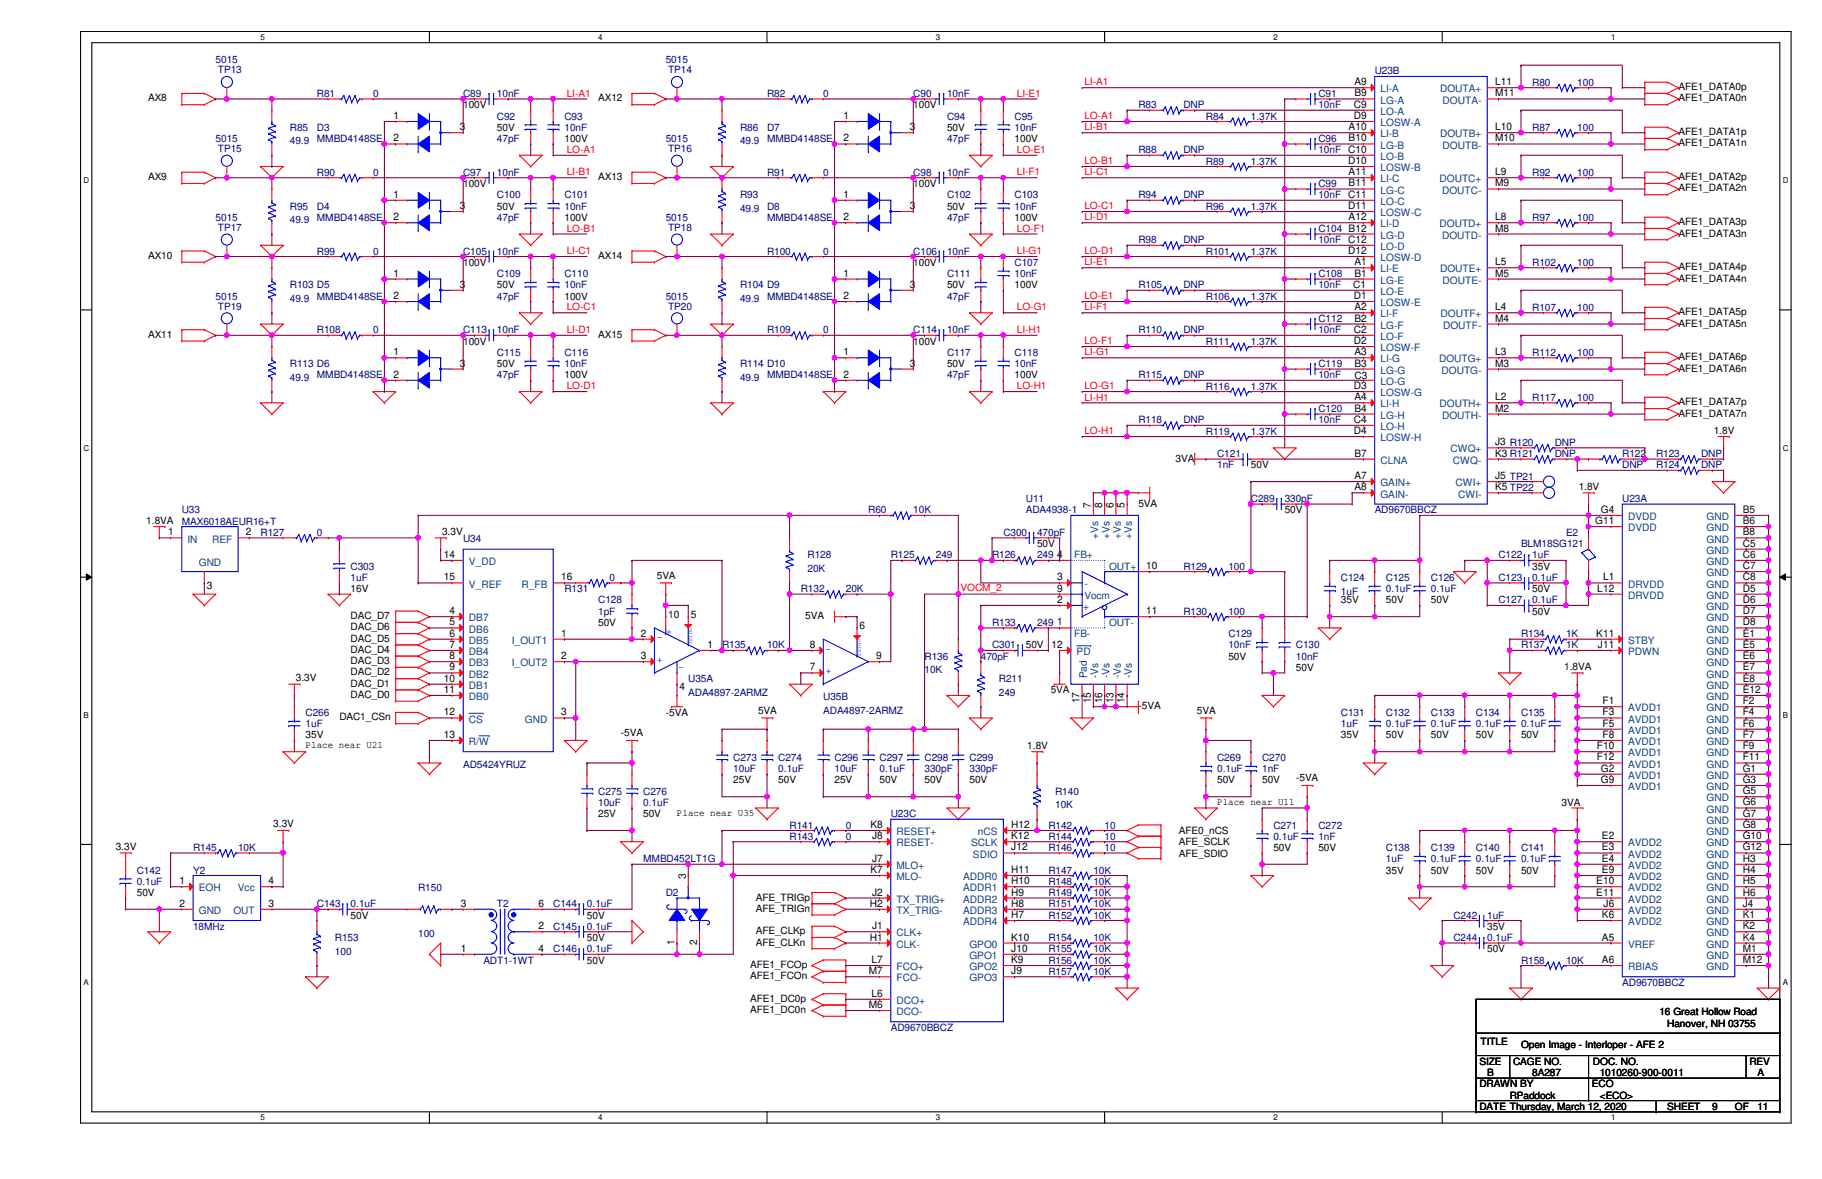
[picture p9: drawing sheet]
<svg xmlns="http://www.w3.org/2000/svg" width="432mm" height="279mm" viewBox="0 0 432 279" stroke-linecap="round" stroke-linejoin="round" font-family="sans-serif">
<defs><g id="words">
<g font-size="2.4" fill="#000080">
<text x="51.1" y="15">5015</text>
<text x="51.6" y="17.4">TP13</text>
<text x="157.8" y="15">5015</text>
<text x="158.3" y="17.4">TP14</text>
<text x="325.8" y="17.7">U23B</text>
<text x="75.1" y="23">R81</text>
<text x="88.4" y="23">0</text>
<text x="109.8" y="23">C89</text>
<text x="117.8" y="23">10nF</text>
<text x="181.8" y="23">R82</text>
<text x="195.1" y="23">0</text>
<text x="216.5" y="23">C90</text>
<text x="224.5" y="23">10nF</text>
<text x="312.5" y="23">C91</text>
<text x="363.1" y="20.3">R80</text>
<text x="373.8" y="20.3">100</text>
<text x="117.8" y="28.3">C92</text>
<text x="133.8" y="28.3">C93</text>
<text x="224.5" y="28.3">C94</text>
<text x="240.5" y="28.3">C95</text>
<text x="269.8" y="25.7">R83</text>
<text x="280.5" y="25.7">DNP</text>
<text x="285.8" y="28.3">R84</text>
<text x="296.5" y="28.3">1.37K</text>
<text x="312.5" y="25.7">10nF</text>
<text x="51.1" y="33.7">5015</text>
<text x="68.7" y="31">R85</text>
<text x="68.7" y="34.2">49.9</text>
<text x="75.1" y="31">D3</text>
<text x="75.1" y="33.7">MMBD4148SE</text>
<text x="117.8" y="33.7">47pF</text>
<text x="133.8" y="31">10nF</text>
<text x="157.8" y="33.7">5015</text>
<text x="175.4" y="31">R86</text>
<text x="175.4" y="34.2">49.9</text>
<text x="181.8" y="31">D7</text>
<text x="181.8" y="33.7">MMBD4148SE</text>
<text x="224.5" y="33.7">47pF</text>
<text x="240.5" y="31">10nF</text>
<text x="312.5" y="33.7">C96</text>
<text x="363.1" y="31">R87</text>
<text x="373.8" y="31">100</text>
<text x="51.6" y="36.1">TP15</text>
<text x="75.1" y="41.7">R90</text>
<text x="88.4" y="41.7">0</text>
<text x="109.8" y="41.7">C97</text>
<text x="117.8" y="41.7">10nF</text>
<text x="158.3" y="36.1">TP16</text>
<text x="181.8" y="41.7">R91</text>
<text x="195.1" y="41.7">0</text>
<text x="216.5" y="41.7">C98</text>
<text x="224.5" y="41.7">10nF</text>
<text x="269.8" y="36.3">R88</text>
<text x="280.5" y="36.3">DNP</text>
<text x="285.8" y="39">R89</text>
<text x="296.5" y="39">1.37K</text>
<text x="312.5" y="36.3">10nF C10</text>
<text x="363.1" y="41.7">R92</text>
<text x="373.8" y="41.7">100</text>
<text x="117.8" y="47">C100</text>
<text x="133.8" y="47">C101</text>
<text x="175.4" y="47">R93</text>
<text x="224.5" y="47">C102</text>
<text x="240.5" y="47">C103</text>
<text x="269.8" y="47">R94</text>
<text x="280.5" y="47">DNP</text>
<text x="312.5" y="44.3">C99</text>
<text x="312.5" y="47">10nF C11</text>
<text x="51.1" y="52.3">5015</text>
<text x="68.7" y="49.7">R95</text>
<text x="68.7" y="52.9">49.9</text>
<text x="75.1" y="49.7">D4</text>
<text x="75.1" y="52.3">MMBD4148SE</text>
<text x="117.8" y="52.3">47pF</text>
<text x="133.8" y="49.7">10nF</text>
<text x="157.8" y="52.3">5015</text>
<text x="175.4" y="50.2">49.9</text>
<text x="181.8" y="49.7">D8</text>
<text x="181.8" y="52.3">MMBD4148SE</text>
<text x="224.5" y="52.3">47pF</text>
<text x="240.5" y="49.7">10nF</text>
<text x="285.8" y="49.7">R96</text>
<text x="296.5" y="49.7">1.37K</text>
<text x="363.1" y="52.3">R97</text>
<text x="373.8" y="52.3">100</text>
<text x="51.6" y="54.7">TP17</text>
<text x="158.3" y="54.7">TP18</text>
<text x="269.8" y="57.7">R98</text>
<text x="280.5" y="57.7">DNP</text>
<text x="312.5" y="55">C104 B12</text>
<text x="312.5" y="57.7">10nF C12</text>
<text x="75.1" y="60.3">R99</text>
<text x="88.4" y="60.3">0</text>
<text x="109.8" y="60.3">C105</text>
<text x="117.8" y="60.3">10nF</text>
<text x="117.8" y="65.7">C109</text>
<text x="133.8" y="65.7">C110</text>
<text x="181.8" y="60.3">R100</text>
<text x="195.1" y="60.3">0</text>
<text x="216.5" y="60.3">C106</text>
<text x="224.5" y="60.3">10nF</text>
<text x="224.5" y="65.7">C111</text>
<text x="240.5" y="63">C107</text>
<text x="240.5" y="65.7">10nF</text>
<text x="285.8" y="60.3">R101</text>
<text x="296.5" y="60.3">1.37K</text>
<text x="312.5" y="65.7">C108</text>
<text x="363.1" y="63">R102</text>
<text x="373.8" y="63">100</text>
<text x="51.1" y="71">5015</text>
<text x="68.7" y="68.3">R103 D5</text>
<text x="68.7" y="71.5">49.9</text>
<text x="75.1" y="71">MMBD4148SE</text>
<text x="117.8" y="71">47pF</text>
<text x="133.8" y="68.3">10nF</text>
<text x="157.8" y="71">5015</text>
<text x="175.4" y="68.3">R104 D9</text>
<text x="175.4" y="71.5">49.9</text>
<text x="181.8" y="71">MMBD4148SE</text>
<text x="224.5" y="71">47pF</text>
<text x="269.8" y="68.3">R105</text>
<text x="280.5" y="68.3">DNP</text>
<text x="285.8" y="71">R106</text>
<text x="296.5" y="71">1.37K</text>
<text x="312.5" y="68.3">10nF</text>
<text x="51.6" y="73.4">TP19</text>
<text x="158.3" y="73.4">TP20</text>
<text x="312.5" y="76.3">C112</text>
<text x="363.1" y="73.7">R107</text>
<text x="373.8" y="73.7">100</text>
<text x="75.1" y="79">R108</text>
<text x="88.4" y="79">0</text>
<text x="109.8" y="79">C113</text>
<text x="117.8" y="79">10nF</text>
<text x="181.8" y="79">R109</text>
<text x="195.1" y="79">0</text>
<text x="216.5" y="79">C114</text>
<text x="224.5" y="79">10nF</text>
<text x="269.8" y="79">R110</text>
<text x="280.5" y="79">DNP</text>
<text x="285.8" y="81.7">R111</text>
<text x="296.5" y="81.7">1.37K</text>
<text x="312.5" y="79">10nF</text>
<text x="68.7" y="87">R113 D6</text>
<text x="75.1" y="89.7">MMBD4148SE</text>
<text x="117.8" y="84.3">C115</text>
<text x="117.8" y="89.7">47pF</text>
<text x="133.8" y="84.3">C116</text>
<text x="133.8" y="87">10nF</text>
<text x="175.4" y="87">R114 D10</text>
<text x="181.8" y="89.7">MMBD4148SE</text>
<text x="224.5" y="84.3">C117</text>
<text x="224.5" y="89.7">47pF</text>
<text x="240.5" y="84.3">C118</text>
<text x="240.5" y="87">10nF</text>
<text x="269.8" y="89.7">R115</text>
<text x="280.5" y="89.7">DNP</text>
<text x="312.5" y="87">C119</text>
<text x="312.5" y="89.7">10nF</text>
<text x="363.1" y="84.3">R112</text>
<text x="373.8" y="84.3">100</text>
<text x="68.7" y="90.2">49.9</text>
<text x="175.4" y="90.2">49.9</text>
<text x="285.8" y="92.3">R116</text>
<text x="296.5" y="92.3">1.37K</text>
<text x="363.1" y="95">R117</text>
<text x="373.8" y="95">100</text>
<text x="269.8" y="100.3">R118</text>
<text x="280.5" y="100.3">DNP</text>
<text x="312.5" y="97.7">C120</text>
<text x="312.5" y="100.3">10nF</text>
<text x="285.8" y="103">R119</text>
<text x="296.5" y="103">1.37K</text>
<text x="368.5" y="105.7">DNP</text>
<text x="288.5" y="108.3">C121</text>
<text x="288.5" y="111">1nF</text>
<text x="368.5" y="108.3">DNP</text>
<text x="384.5" y="108.3">R122</text>
<text x="384.5" y="111">DNP</text>
<text x="392.5" y="111">R124</text>
<text x="392.5" y="108.3">R123</text>
<text x="403.1" y="111">DNP</text>
<text x="403.1" y="108.3">DNP</text>
<text x="243.1" y="119">U11</text>
<text x="296.5" y="119">C289</text>
<text x="304.5" y="119">330pF</text>
<text x="384.5" y="119">U23A</text>
<text x="43.1" y="121.7">U33</text>
<text x="43.1" y="124.3">MAX6018AEUR16+T</text>
<text x="205.8" y="121.7">R60</text>
<text x="216.5" y="121.7">10K</text>
<text x="243.1" y="121.7">ADA4938-1</text>
<text x="325.8" y="121.7">AD9670BBCZ</text>
<text x="61.8" y="127">R127</text>
<text x="75.1" y="127">0</text>
<text x="109.8" y="128.4">U34</text>
<text x="237.8" y="127">C300</text>
<text x="245.8" y="127">470pF</text>
<text x="360.5" y="129.7">BLM18SG121</text>
<text x="371.1" y="127">E2</text>
<text x="83.1" y="135">C303</text>
<text x="83.1" y="137.7">1uF</text>
<text x="144.4" y="137.7">0</text>
<text x="191.4" y="132.3">R128</text>
<text x="191.4" y="135.6">20K</text>
<text x="211.1" y="132.3">R125</text>
<text x="221.8" y="132.3">249</text>
<text x="235.1" y="132.3">R126</text>
<text x="245.8" y="132.3">249</text>
<text x="280.5" y="135">R129</text>
<text x="291.1" y="135">100</text>
<text x="317.8" y="137.7">C124</text>
<text x="328.5" y="137.7">C125</text>
<text x="339.1" y="137.7">C126</text>
<text x="355.1" y="132.3">C122</text>
<text x="355.1" y="137.7">C123</text>
<text x="363.1" y="132.3">1uF</text>
<text x="363.1" y="137.7">0.1uF</text>
<text x="133.8" y="140.3">R131</text>
<text x="141.8" y="143">C128</text>
<text x="189.8" y="140.3">R132</text>
<text x="200.4" y="140.3">20K</text>
<text x="317.8" y="140.9">1uF</text>
<text x="328.5" y="140.3">0.1uF</text>
<text x="339.1" y="140.3">0.1uF</text>
<text x="355.1" y="143">C127</text>
<text x="363.1" y="143">0.1uF</text>
<text x="141.8" y="145.7">1pF</text>
<text x="235.1" y="148.3">R133</text>
<text x="245.8" y="148.3">249</text>
<text x="280.5" y="145.7">R130</text>
<text x="291.1" y="145.7">100</text>
<text x="171.1" y="153.7">R135</text>
<text x="181.8" y="153.7">10K</text>
<text x="235.1" y="153.7">C301</text>
<text x="291.1" y="151">C129</text>
<text x="291.1" y="153.7">10nF</text>
<text x="307.1" y="153.7">C130</text>
<text x="360.5" y="151">R134</text>
<text x="360.5" y="153.7">R137</text>
<text x="371.1" y="151">1K</text>
<text x="371.1" y="153.7">1K</text>
<text x="163.1" y="161.7">U35A</text>
<text x="219.1" y="156.3">R136</text>
<text x="219.1" y="159.6">10K</text>
<text x="232.5" y="156.3">470pF</text>
<text x="236.7" y="161.7">R211</text>
<text x="307.1" y="156.3">10nF</text>
<text x="163.1" y="164.9">ADA4897-2ARMZ</text>
<text x="195.1" y="165.9">U35B</text>
<text x="236.7" y="164.9">249</text>
<text x="72.4" y="169.7">C266</text>
<text x="72.4" y="172.3">1uF</text>
<text x="195.1" y="169.1">ADA4897-2ARMZ</text>
<text x="317.8" y="169.7">C131</text>
<text x="317.8" y="172.3">1uF</text>
<text x="328.5" y="169.7">C132</text>
<text x="328.5" y="172.3">0.1uF</text>
<text x="339.1" y="169.7">C133</text>
<text x="339.1" y="172.3">0.1uF</text>
<text x="349.8" y="169.7">C134</text>
<text x="349.8" y="172.3">0.1uF</text>
<text x="360.5" y="169.7">C135</text>
<text x="360.5" y="172.3">0.1uF</text>
<text x="109.8" y="181.9">AD5424YRUZ</text>
<text x="173.8" y="180.3">C273</text>
<text x="173.8" y="183">10uF</text>
<text x="184.4" y="180.3">C274</text>
<text x="184.4" y="183">0.1uF</text>
<text x="197.8" y="180.3">C296</text>
<text x="197.8" y="183">10uF</text>
<text x="208.4" y="180.3">C297</text>
<text x="208.4" y="183">0.1uF</text>
<text x="219.1" y="180.3">C298</text>
<text x="219.1" y="183">330pF</text>
<text x="229.8" y="180.3">C299</text>
<text x="229.8" y="183">330pF</text>
<text x="288.5" y="180.3">C269</text>
<text x="288.5" y="183">0.1uF</text>
<text x="299.1" y="180.3">C270</text>
<text x="299.1" y="183">1nF</text>
<text x="141.8" y="188.3">C275</text>
<text x="141.8" y="191">10uF</text>
<text x="152.4" y="188.3">C276</text>
<text x="152.4" y="191">0.1uF</text>
<text x="250.1" y="188.3">R140</text>
<text x="250.1" y="191.6">10K</text>
<text x="187.1" y="196.3">R141</text>
<text x="200.4" y="196.3">0</text>
<text x="211.1" y="193.7">U23C</text>
<text x="248.5" y="196.3">R142</text>
<text x="261.8" y="196.3">10</text>
<text x="301.8" y="196.3">C271</text>
<text x="312.5" y="196.3">C272</text>
<text x="45.8" y="201.7">R145</text>
<text x="56.4" y="201.7">10K</text>
<text x="187.1" y="199">R143</text>
<text x="200.4" y="199">0</text>
<text x="248.5" y="201.7">R146</text>
<text x="248.5" y="199">R144</text>
<text x="261.8" y="201.7">10</text>
<text x="261.8" y="199">10</text>
<text x="301.8" y="199">0.1uF</text>
<text x="312.5" y="199">1nF</text>
<text x="328.5" y="201.7">C138</text>
<text x="339.1" y="201.7">C139</text>
<text x="349.8" y="201.7">C140</text>
<text x="360.5" y="201.7">C141</text>
<text x="32.4" y="207">C142</text>
<text x="32.4" y="209.7">0.1uF</text>
<text x="45.8" y="207">Y2</text>
<text x="152.4" y="204.3">MMBD452LT1G</text>
<text x="248.5" y="209.7">R148</text>
<text x="248.5" y="207">R147</text>
<text x="259.1" y="209.7">10K</text>
<text x="259.1" y="207">10K</text>
<text x="328.5" y="204.3">1uF</text>
<text x="339.1" y="204.3">0.1uF</text>
<text x="349.8" y="204.3">0.1uF</text>
<text x="360.5" y="204.3">0.1uF</text>
<text x="75.1" y="215">C143</text>
<text x="83.1" y="215">0.1uF</text>
<text x="99.1" y="211">R150</text>
<text x="117.8" y="215">T2</text>
<text x="131.1" y="215">C144</text>
<text x="139.1" y="215">0.1uF</text>
<text x="157.8" y="212.3">D2</text>
<text x="248.5" y="215">R151</text>
<text x="248.5" y="212.3">R149</text>
<text x="259.1" y="215">10K</text>
<text x="259.1" y="212.3">10K</text>
<text x="45.8" y="220.3">18MHz</text>
<text x="99.1" y="222">100</text>
<text x="131.1" y="220.3">C145</text>
<text x="139.1" y="220.3">0.1uF</text>
<text x="248.5" y="217.7">R152</text>
<text x="259.1" y="217.7">10K</text>
<text x="344.5" y="217.7">C242</text>
<text x="352.5" y="217.7">1uF</text>
<text x="79.4" y="223">R153</text>
<text x="79.4" y="226.2">100</text>
<text x="131.1" y="225.7">C146</text>
<text x="139.1" y="225.7">0.1uF</text>
<text x="248.5" y="225.7">R155</text>
<text x="248.5" y="223">R154</text>
<text x="259.1" y="225.7">10K</text>
<text x="259.1" y="223">10K</text>
<text x="344.5" y="223">C244</text>
<text x="352.5" y="223">0.1uF</text>
<text x="114.6" y="228.3">ADT1-1WT</text>
<text x="248.5" y="231">R157</text>
<text x="248.5" y="228.3">R156</text>
<text x="259.1" y="231">10K</text>
<text x="259.1" y="228.3">10K</text>
<text x="360.5" y="228.3">R158</text>
<text x="371.1" y="228.3">10K</text>
<text x="384.5" y="233.7">AD9670BBCZ</text>
<text x="211.1" y="244.3">AD9670BBCZ</text>
</g>
<g font-size="2.4" fill="#f00">
<text x="134.3" y="22.9">LI-A1</text>
<text x="241" y="22.9">LI-E1</text>
<text x="257" y="20.2">LI-A1</text>
<text x="257" y="28.2">LO-A1</text>
<text x="257" y="30.9">LI-B1</text>
<text x="134.3" y="36.2">LO-A1</text>
<text x="134.3" y="41.6">LI-B1</text>
<text x="241" y="36.2">LO-E1</text>
<text x="241" y="41.6">LI-F1</text>
<text x="257" y="38.9">LO-B1</text>
<text x="257" y="41.6">LI-C1</text>
<text x="257" y="49.6">LO-C1</text>
<text x="257" y="52.2">LI-D1</text>
<text x="134.3" y="54.9">LO-B1</text>
<text x="241" y="54.9">LO-F1</text>
<text x="134.3" y="60.2">LI-C1</text>
<text x="241" y="60.2">LI-G1</text>
<text x="257" y="60.2">LO-D1</text>
<text x="257" y="62.9">LI-E1</text>
<text x="257" y="70.9">LO-E1</text>
<text x="134.3" y="73.6">LO-C1</text>
<text x="241" y="73.6">LO-G1</text>
<text x="257" y="73.6">LI-F1</text>
<text x="134.3" y="78.9">LI-D1</text>
<text x="241" y="78.9">LI-H1</text>
<text x="257" y="81.6">LO-F1</text>
<text x="257" y="84.2">LI-G1</text>
<text x="134.3" y="92.2">LO-D1</text>
<text x="241" y="92.2">LO-H1</text>
<text x="257" y="92.2">LO-G1</text>
<text x="257" y="94.9">LI-H1</text>
<text x="257" y="102.9">LO-H1</text>
<text x="227.7" y="140">VOCM_2</text>
</g>
<g font-size="2.4">
<text x="321" y="22.9">B9</text>
<text x="321" y="20.2">A9</text>
<text x="354.3" y="20.2">L11</text>
<text x="354.3" y="22.9">M11</text>
<text x="397.8" y="21.4">AFE1_DATA0p</text>
<text x="35.1" y="24">AX8</text>
<text x="93.2" y="28.2">1</text>
<text x="109.8" y="25.7">100V</text>
<text x="141.8" y="24">AX12</text>
<text x="199.9" y="28.2">1</text>
<text x="216.5" y="25.7">100V</text>
<text x="320.8" y="28.2">D9</text>
<text x="320.8" y="25.5">C9</text>
<text x="397.8" y="24">AFE1_DATA0n</text>
<text x="93.2" y="33.5">2</text>
<text x="109" y="30.9">3</text>
<text x="117.8" y="31">50V</text>
<text x="133.8" y="33.7">100V</text>
<text x="199.9" y="33.5">2</text>
<text x="215.6" y="30.9">3</text>
<text x="224.5" y="31">50V</text>
<text x="240.5" y="33.7">100V</text>
<text x="319.6" y="33.5">B10</text>
<text x="319.6" y="30.9">A10</text>
<text x="354.3" y="30.9">L10</text>
<text x="354.3" y="33.5">M10</text>
<text x="397.8" y="32">AFE1_DATA1p</text>
<text x="397.8" y="34.7">AFE1_DATA1n</text>
<text x="319.5" y="38.9">D10</text>
<text x="319.6" y="41.5">A11</text>
<text x="354.3" y="41.5">L9</text>
<text x="35.1" y="42.7">AX9</text>
<text x="93.2" y="46.9">1</text>
<text x="109.8" y="44.3">100V</text>
<text x="141.8" y="42.7">AX13</text>
<text x="199.9" y="46.9">1</text>
<text x="216.5" y="44.3">100V</text>
<text x="319.6" y="44.2">B11</text>
<text x="354.3" y="44.2">M9</text>
<text x="397.8" y="42.7">AFE1_DATA2p</text>
<text x="397.8" y="45.4">AFE1_DATA2n</text>
<text x="93.2" y="52.2">2</text>
<text x="109" y="49.5">3</text>
<text x="117.8" y="49.7">50V</text>
<text x="133.8" y="52.3">100V</text>
<text x="199.9" y="52.2">2</text>
<text x="215.6" y="49.5">3</text>
<text x="224.5" y="49.7">50V</text>
<text x="240.5" y="52.3">100V</text>
<text x="319.5" y="49.5">D11</text>
<text x="319.6" y="52.2">A12</text>
<text x="354.3" y="52.2">L8</text>
<text x="397.8" y="53.4">AFE1_DATA3p</text>
<text x="354.3" y="54.9">M8</text>
<text x="397.8" y="56">AFE1_DATA3n</text>
<text x="35.1" y="61.4">AX10</text>
<text x="93.2" y="65.5">1</text>
<text x="109.8" y="63">100V</text>
<text x="141.8" y="61.4">AX14</text>
<text x="199.9" y="65.5">1</text>
<text x="216.5" y="63">100V</text>
<text x="319.5" y="60.2">D12</text>
<text x="321" y="62.9">A1</text>
<text x="321" y="65.5">B1</text>
<text x="354.3" y="62.9">L5</text>
<text x="354.3" y="65.5">M5</text>
<text x="397.8" y="64">AFE1_DATA4p</text>
<text x="93.2" y="70.9">2</text>
<text x="109" y="68.2">3</text>
<text x="117.8" y="68.3">50V</text>
<text x="133.8" y="71">100V</text>
<text x="199.9" y="70.9">2</text>
<text x="215.6" y="68.2">3</text>
<text x="224.5" y="68.3">50V</text>
<text x="240.5" y="68.3">100V</text>
<text x="320.7" y="68.3">C1</text>
<text x="320.8" y="70.9">D1</text>
<text x="397.8" y="66.7">AFE1_DATA4n</text>
<text x="321" y="73.5">A2</text>
<text x="321" y="76.2">B2</text>
<text x="354.3" y="73.5">L4</text>
<text x="354.3" y="76.2">M4</text>
<text x="397.8" y="74.7">AFE1_DATA5p</text>
<text x="397.8" y="77.4">AFE1_DATA5n</text>
<text x="35.1" y="80.1">AX11</text>
<text x="109.8" y="81.7">100V</text>
<text x="141.8" y="80.1">AX15</text>
<text x="216.5" y="81.7">100V</text>
<text x="320.8" y="78.9">C2</text>
<text x="320.8" y="81.5">D2</text>
<text x="93.2" y="84.2">1</text>
<text x="93.2" y="89.5">2</text>
<text x="109" y="86.9">3</text>
<text x="117.8" y="87">50V</text>
<text x="133.8" y="89.7">100V</text>
<text x="199.9" y="84.2">1</text>
<text x="199.9" y="89.5">2</text>
<text x="215.6" y="86.9">3</text>
<text x="224.5" y="87">50V</text>
<text x="240.5" y="89.7">100V</text>
<text x="321" y="84.2">A3</text>
<text x="321" y="86.9">B3</text>
<text x="321" y="89.9">C3</text>
<text x="354.3" y="84.2">L3</text>
<text x="354.3" y="86.9">M3</text>
<text x="397.8" y="85.4">AFE1_DATA6p</text>
<text x="397.8" y="88.1">AFE1_DATA6n</text>
<text x="320.8" y="92.2">D3</text>
<text x="321" y="94.9">A4</text>
<text x="354.3" y="94.9">L2</text>
<text x="320.8" y="100.2">C4</text>
<text x="321" y="97.5">B4</text>
<text x="354.3" y="97.5">M2</text>
<text x="397.8" y="96.1">AFE1_DATA7p</text>
<text x="397.8" y="98.7">AFE1_DATA7n</text>
<text x="320.8" y="102.9">D4</text>
<text x="354.3" y="105.5">J3 R120</text>
<text x="406.1" y="102.7">1.8V</text>
<text x="278.6" y="109.4">3VA</text>
<text x="296.5" y="111">50V</text>
<text x="321" y="108.2">B7</text>
<text x="321" y="113.5">A7</text>
<text x="354.3" y="108.2">K3 R121</text>
<text x="354.3" y="113.5">J5 TP21</text>
<text x="321" y="116.2">A8</text>
<text x="354.3" y="116.2">K5 TP22</text>
<text x="374.1" y="116.1">1.8V</text>
<text x="34.7" y="124.1">1.8VA</text>
<text x="258.5" y="120.3" transform="rotate(-90 258.5 120.3)">7</text>
<text x="261.2" y="120.3" transform="rotate(-90 261.2 120.3)">8</text>
<text x="263.9" y="120.3" transform="rotate(-90 263.9 120.3)">6</text>
<text x="266.5" y="120.3" transform="rotate(-90 266.5 120.3)">5</text>
<text x="269.8" y="120.1">5VA</text>
<text x="304.5" y="121.7">50V</text>
<text x="378" y="124.2">G11</text>
<text x="379.4" y="121.5">G4</text>
<text x="413" y="121.5">B5</text>
<text x="413" y="124.2">B6</text>
<text x="39.9" y="126.9">1</text>
<text x="58.3" y="126.9">2</text>
<text x="104.8" y="126.7">3.3V</text>
<text x="245.8" y="129.7">50V</text>
<text x="413" y="126.9">B8</text>
<text x="413" y="129.5">C5</text>
<text x="105.2" y="132.2">14</text>
<text x="105.2" y="137.5">15</text>
<text x="133" y="137.5">16</text>
<text x="155.7" y="137.1">5VA</text>
<text x="250.6" y="137.5">3</text>
<text x="250.6" y="132.2">4</text>
<text x="271.7" y="134.9">10</text>
<text x="363.1" y="135">35V</text>
<text x="379.9" y="137.5">L1</text>
<text x="413" y="132.2">C6</text>
<text x="413" y="134.9">C7</text>
<text x="413" y="137.5">C8</text>
<text x="49" y="139.5">3</text>
<text x="83.1" y="140.3">16V</text>
<text x="250.6" y="142.9">2</text>
<text x="250.6" y="140.2">9</text>
<text x="317.8" y="143">35V</text>
<text x="328.5" y="143">50V</text>
<text x="339.1" y="143">50V</text>
<text x="363.1" y="140.3">50V</text>
<text x="378.5" y="140.2">L12</text>
<text x="413" y="140.2">D5</text>
<text x="413" y="142.9">D6</text>
<text x="83.1" y="146.7">DAC_D7</text>
<text x="83.1" y="149.4">DAC_D6</text>
<text x="106.6" y="145.5">4</text>
<text x="106.6" y="148.2">5</text>
<text x="141.8" y="148.3">50V</text>
<text x="158.4" y="146.4">10</text>
<text x="163.7" y="146.4">5</text>
<text x="190.8" y="146.7">5VA</text>
<text x="203.7" y="149.1">6</text>
<text x="250.6" y="148.2">1</text>
<text x="271.7" y="145.5">11</text>
<text x="363.1" y="145.7">50V</text>
<text x="413" y="145.5">D7</text>
<text x="413" y="148.2">D8</text>
<text x="83.1" y="152.1">DAC_D5</text>
<text x="83.1" y="154.7">DAC_D4</text>
<text x="106.6" y="150.9">6</text>
<text x="106.6" y="153.5">7</text>
<text x="133" y="150.9">1</text>
<text x="151.9" y="150.9">2</text>
<text x="167.6" y="153.5">1</text>
<text x="191.9" y="153.5">8</text>
<text x="243.1" y="153.7">50V</text>
<text x="249.2" y="153.5">12</text>
<text x="378.3" y="150.9">K11</text>
<text x="378.7" y="153.5">J11</text>
<text x="413" y="150.9">E1</text>
<text x="413" y="153.5">E5</text>
<text x="70.1" y="161.4">3.3V</text>
<text x="83.1" y="157.4">DAC_D3</text>
<text x="83.1" y="160.1">DAC_D2</text>
<text x="105.2" y="161.5">10</text>
<text x="106.6" y="156.2">8</text>
<text x="106.6" y="158.9">9</text>
<text x="133" y="156.2">2</text>
<text x="151.9" y="156.2">3</text>
<text x="191.9" y="158.9">7</text>
<text x="207.6" y="156.2">9</text>
<text x="291.1" y="156.3">50V</text>
<text x="307.1" y="159">50V</text>
<text x="370.7" y="158.7">1.8VA</text>
<text x="413" y="156.2">E6</text>
<text x="413" y="158.9">E7</text>
<text x="413" y="161.5">E8</text>
<text x="83.1" y="162.7">DAC_D1</text>
<text x="83.1" y="165.4">DAC_D0</text>
<text x="105.2" y="164.2">11</text>
<text x="161" y="163.5">4</text>
<text x="249" y="164.3">5VA</text>
<text x="255.9" y="166.7" transform="rotate(-90 255.9 166.7)">17</text>
<text x="258.5" y="166.7" transform="rotate(-90 258.5 166.7)">15</text>
<text x="261.2" y="166.7" transform="rotate(-90 261.2 166.7)">16</text>
<text x="263.9" y="166.7" transform="rotate(-90 263.9 166.7)">13</text>
<text x="266.5" y="166.7" transform="rotate(-90 266.5 166.7)">14</text>
<text x="379.8" y="166.9">F1</text>
<text x="413" y="164.2">E12</text>
<text x="413" y="166.9">F2</text>
<text x="80.4" y="170.7">DAC1_CSn</text>
<text x="105.2" y="169.5">12</text>
<text x="133" y="169.5">3</text>
<text x="157.8" y="169.7">-5VA</text>
<text x="179.7" y="169.1">5VA</text>
<text x="269.8" y="168.1">-5VA</text>
<text x="283.7" y="169.1">5VA</text>
<text x="379.8" y="169.5">F3</text>
<text x="379.8" y="172.2">F5</text>
<text x="413" y="169.5">F4</text>
<text x="413" y="172.2">F6</text>
<text x="72.4" y="177.4">Place near U21</text>
<text x="72.4" y="175">35V</text>
<text x="105.2" y="174.9">13</text>
<text x="147.2" y="174.5">-5VA</text>
<text x="243.5" y="177.4">1.8V</text>
<text x="317.8" y="175">35V</text>
<text x="328.5" y="175">50V</text>
<text x="339.1" y="175">50V</text>
<text x="349.8" y="175">50V</text>
<text x="360.5" y="175">50V</text>
<text x="378.4" y="177.5">F10</text>
<text x="379.8" y="174.9">F8</text>
<text x="413" y="174.9">F7</text>
<text x="413" y="177.5">F9</text>
<text x="173.8" y="185.7">25V</text>
<text x="184.4" y="185.7">50V</text>
<text x="197.8" y="185.7">25V</text>
<text x="208.4" y="185.7">50V</text>
<text x="219.1" y="185.7">50V</text>
<text x="229.8" y="185.7">50V</text>
<text x="288.5" y="185.7">50V</text>
<text x="299.1" y="185.7">50V</text>
<text x="307.2" y="185.1">-5VA</text>
<text x="378.4" y="180.2">F12</text>
<text x="379.4" y="182.9">G2</text>
<text x="379.4" y="185.5">G9</text>
<text x="413" y="180.2">F11</text>
<text x="413" y="182.9">G1</text>
<text x="413" y="185.5">G3</text>
<text x="288.5" y="190.7">Place near U11</text>
<text x="370.1" y="191">3VA</text>
<text x="413" y="188.2">G5</text>
<text x="413" y="190.9">G6</text>
<text x="64.8" y="196.1">3.3V</text>
<text x="141.8" y="193.7">25V</text>
<text x="152.4" y="193.7">50V</text>
<text x="160.4" y="193.4">Place near U35</text>
<text x="206.3" y="196.2">K8</text>
<text x="239.6" y="196.2">H12</text>
<text x="279.4" y="197.7">AFE0_nCS</text>
<text x="413" y="193.5">G7</text>
<text x="413" y="196.2">G8</text>
<text x="27.4" y="201.4">3.3V</text>
<text x="206.7" y="198.9">J8</text>
<text x="239.6" y="198.9">K12</text>
<text x="239.6" y="201.5">J12</text>
<text x="279.4" y="200.4">AFE_SCLK</text>
<text x="279.4" y="203">AFE_SDIO</text>
<text x="301.8" y="201.7">50V</text>
<text x="312.5" y="201.7">50V</text>
<text x="379.6" y="198.9">E2</text>
<text x="379.6" y="201.5">E3</text>
<text x="413" y="198.9">G10</text>
<text x="413" y="201.5">G12</text>
<text x="42.5" y="209.5">1</text>
<text x="63.6" y="209.5">4</text>
<text x="162.5" y="208.3" transform="rotate(-90 162.5 208.3)">3</text>
<text x="206.3" y="206.9">K7</text>
<text x="206.7" y="204.2">J7</text>
<text x="239.6" y="206.9">H11</text>
<text x="239.6" y="209.5">H10</text>
<text x="328.5" y="207">35V</text>
<text x="339.1" y="207">50V</text>
<text x="349.8" y="207">50V</text>
<text x="360.5" y="207">50V</text>
<text x="378.3" y="209.5">E10</text>
<text x="379.6" y="204.2">E4</text>
<text x="379.6" y="206.9">E9</text>
<text x="413" y="204.2">H3</text>
<text x="413" y="206.9">H4</text>
<text x="413" y="209.5">H5</text>
<text x="32.4" y="212.3">50V</text>
<text x="42.5" y="214.9">2</text>
<text x="63.6" y="214.9">3</text>
<text x="109.2" y="214.9">3</text>
<text x="127.6" y="214.9">6</text>
<text x="179.1" y="213.4">AFE_TRIGp</text>
<text x="206.2" y="214.9">H2</text>
<text x="206.7" y="212.2">J2</text>
<text x="239.6" y="212.2">H9</text>
<text x="239.6" y="214.9">H8</text>
<text x="378.3" y="212.2">E11</text>
<text x="380" y="214.9">J6</text>
<text x="413" y="212.2">H6</text>
<text x="413" y="214.9">J4</text>
<text x="83.1" y="217.7">50V</text>
<text x="127.6" y="220.2">2</text>
<text x="139.1" y="217.7">50V</text>
<text x="179.1" y="216.1">AFE_TRIGn</text>
<text x="179.1" y="221.4">AFE_CLKp</text>
<text x="206.7" y="220.2">J1</text>
<text x="239.6" y="217.6">H7</text>
<text x="352.5" y="220.3">35V</text>
<text x="379.6" y="217.6">K6</text>
<text x="413" y="217.6">K1</text>
<text x="413" y="220.2">K2</text>
<text x="109.2" y="225.6">1</text>
<text x="127.6" y="225.6">4</text>
<text x="139.1" y="223">50V</text>
<text x="159.9" y="224" transform="rotate(-90 159.9 224)">1</text>
<text x="165.2" y="224" transform="rotate(-90 165.2 224)">2</text>
<text x="179.1" y="224.1">AFE_CLKn</text>
<text x="206.2" y="222.9">H1</text>
<text x="239.6" y="222.9">K10</text>
<text x="239.6" y="225.6">J10</text>
<text x="352.5" y="225.7">50V</text>
<text x="379.6" y="222.9">A5</text>
<text x="413" y="222.9">K4</text>
<text x="413" y="225.6">M1</text>
<text x="139.1" y="228.3">50V</text>
<text x="177.8" y="229.4">AFE1_FCOp</text>
<text x="177.8" y="232.1">AFE1_FCOn</text>
<text x="205.9" y="230.9">M7</text>
<text x="206.5" y="228.2">L7</text>
<text x="239.6" y="228.2">K9</text>
<text x="239.6" y="230.9">J9</text>
<text x="379.6" y="228.2">A6</text>
<text x="413" y="228.2">M12</text>
<text x="177.8" y="237.4">AFE1_DC0p</text>
<text x="205.9" y="238.9">M6</text>
<text x="206.5" y="236.2">L6</text>
<text x="177.8" y="240.1">AFE1_DC0n</text>
<text x="393.3" y="240.6">16 Great Hollow Road</text>
<text x="395.1" y="243.3">Hanover, NH 03755</text>
<text x="350.9" y="247.6">TITLE</text>
<text x="360.5" y="248.4">Open Image - Interloper - AFE 2</text>
<text x="350.6" y="252.3">SIZE</text>
<text x="350.6" y="257.7">DRAWN BY</text>
<text x="352.5" y="255">B</text>
<text x="358.6" y="252.3">CAGE NO.</text>
<text x="363.1" y="255">8A287</text>
<text x="377.3" y="257.7">ECO</text>
<text x="377.5" y="252.3">DOC. NO.</text>
<text x="379.1" y="255">1010260-900-0011</text>
<text x="414.6" y="252.3">REV</text>
<text x="416.5" y="255">A</text>
<text x="350.6" y="263">DATE Thursday, March 12, 2020</text>
<text x="357.8" y="260.3">RPaddock</text>
<text x="379.1" y="260.3">&lt;ECO&gt;</text>
<text x="395.1" y="263">SHEET</text>
<text x="405.8" y="263">9</text>
<text x="411.1" y="263">OF</text>
<text x="416.5" y="263">11</text>
</g>
<g font-size="2.4" fill="#004080">
<text x="327.2" y="21.9">LI-A</text>
<text x="341.3" y="21.9">DOUTA+</text>
<text x="327.2" y="24.6">LG-A</text>
<text x="327.2" y="29.9">LOSW-A</text>
<text x="327.2" y="27.2">LO-A</text>
<text x="341.9" y="24.6">DOUTA-</text>
<text x="327.2" y="35.2">LG-B</text>
<text x="327.2" y="32.6">LI-B</text>
<text x="341.3" y="32.6">DOUTB+</text>
<text x="341.9" y="35.2">DOUTB-</text>
<text x="327.2" y="40.6">LOSW-B</text>
<text x="327.2" y="37.9">LO-B</text>
<text x="327.2" y="45.9">LG-C</text>
<text x="327.2" y="43.2">LI-C</text>
<text x="341.2" y="43.2">DOUTC+</text>
<text x="341.8" y="45.9">DOUTC-</text>
<text x="327.2" y="51.2">LOSW-C</text>
<text x="327.2" y="48.6">LO-C</text>
<text x="327.2" y="53.9">LI-D</text>
<text x="341.2" y="53.9">DOUTD+</text>
<text x="327.2" y="56.6">LG-D</text>
<text x="327.2" y="59.2">LO-D</text>
<text x="341.8" y="56.6">DOUTD-</text>
<text x="327.2" y="64.6">LI-E</text>
<text x="327.2" y="61.9">LOSW-D</text>
<text x="341.3" y="64.6">DOUTE+</text>
<text x="327.2" y="69.9">LO-E</text>
<text x="327.2" y="67.2">LG-E</text>
<text x="341.9" y="67.2">DOUTE-</text>
<text x="327.2" y="72.6">LOSW-E</text>
<text x="327.2" y="75.2">LI-F</text>
<text x="327.2" y="77.9">LG-F</text>
<text x="341.4" y="75.2">DOUTF+</text>
<text x="342" y="77.9">DOUTF-</text>
<text x="327.2" y="80.6">LO-F</text>
<text x="327.2" y="83.2">LOSW-F</text>
<text x="327.2" y="85.9">LI-G</text>
<text x="327.2" y="88.6">LG-G</text>
<text x="341" y="85.9">DOUTG+</text>
<text x="341.6" y="88.6">DOUTG-</text>
<text x="327.2" y="91.2">LO-G</text>
<text x="327.2" y="93.9">LOSW-G</text>
<text x="327.2" y="101.9">LO-H</text>
<text x="327.2" y="96.6">LI-H</text>
<text x="327.2" y="99.2">LG-H</text>
<text x="341.2" y="96.6">DOUTH+</text>
<text x="341.8" y="99.2">DOUTH-</text>
<text x="327.2" y="104.6">LOSW-H</text>
<text x="343.7" y="107.2">CWQ+</text>
<text x="327.2" y="109.9">CLNA</text>
<text x="344.3" y="109.9">CWQ-</text>
<text x="327.2" y="115.2">GAIN+</text>
<text x="327.2" y="117.9">GAIN-</text>
<text x="345" y="115.2">CWI+</text>
<text x="345.6" y="117.9">CWI-</text>
<text x="385.8" y="123.2">DVDD</text>
<text x="385.8" y="125.9">DVDD</text>
<text x="404.5" y="123.2">GND</text>
<text x="404.5" y="125.9">GND</text>
<text x="44.4" y="128.6">IN</text>
<text x="50.2" y="128.6">REF</text>
<text x="260.3" y="127.7" transform="rotate(-90 260.3 127.7)">+Vs</text>
<text x="262.9" y="127.7" transform="rotate(-90 262.9 127.7)">+Vs</text>
<text x="265.6" y="127.7" transform="rotate(-90 265.6 127.7)">+Vs</text>
<text x="268.3" y="127.7" transform="rotate(-90 268.3 127.7)">+Vs</text>
<text x="404.5" y="128.6">GND</text>
<text x="404.5" y="131.2">GND</text>
<text x="47.1" y="134.1">GND</text>
<text x="111.1" y="133.9">V_DD</text>
<text x="254.6" y="132.3">FB+</text>
<text x="262.8" y="135">OUT+</text>
<text x="404.5" y="133.9">GND</text>
<text x="404.5" y="136.6">GND</text>
<text x="111.1" y="139.2">V_REF</text>
<text x="123.6" y="139.2">R_FB</text>
<text x="257" y="139">-</text>
<text x="257" y="141.9">Vocm</text>
<text x="385.8" y="139.2">DRVDD</text>
<text x="385.8" y="141.9">DRVDD</text>
<text x="404.5" y="139.2">GND</text>
<text x="404.5" y="141.9">GND</text>
<text x="111.1" y="147.2">DB7</text>
<text x="111.1" y="149.9">DB6</text>
<text x="256.7" y="144.6">+</text>
<text x="262.8" y="148.3">OUT-</text>
<text x="404.5" y="144.6">GND</text>
<text x="404.5" y="147.2">GND</text>
<text x="404.5" y="149.9">GND</text>
<text x="111.1" y="152.6">DB5</text>
<text x="111.1" y="155.2">DB4</text>
<text x="121.3" y="152.6">I_OUT1</text>
<text x="254.6" y="151">FB-</text>
<text x="255.1" y="155.2">PD</text>
<text x="385.8" y="152.6">STBY</text>
<text x="385.8" y="155.2">PDWN</text>
<text x="404.5" y="152.6">GND</text>
<text x="404.5" y="155.2">GND</text>
<text x="111.1" y="157.9">DB3</text>
<text x="111.1" y="160.6">DB2</text>
<text x="121.3" y="157.9">I_OUT2</text>
<text x="257.6" y="160.8" transform="rotate(-90 257.6 160.8)">Pad</text>
<text x="260.3" y="160.8" transform="rotate(-90 260.3 160.8)">-Vs</text>
<text x="262.9" y="160.8" transform="rotate(-90 262.9 160.8)">-Vs</text>
<text x="265.6" y="160.8" transform="rotate(-90 265.6 160.8)">-Vs</text>
<text x="268.3" y="160.8" transform="rotate(-90 268.3 160.8)">-Vs</text>
<text x="404.5" y="157.9">GND</text>
<text x="404.5" y="160.6">GND</text>
<text x="111.1" y="163.2">DB1</text>
<text x="111.1" y="165.9">DB0</text>
<text x="404.5" y="163.2">GND</text>
<text x="404.5" y="165.9">GND</text>
<text x="111.1" y="171.2">CS</text>
<text x="124.4" y="171.2">GND</text>
<text x="385.8" y="168.6">AVDD1</text>
<text x="385.8" y="171.2">AVDD1</text>
<text x="385.8" y="173.9">AVDD1</text>
<text x="404.5" y="168.6">GND</text>
<text x="404.5" y="171.2">GND</text>
<text x="404.5" y="173.9">GND</text>
<text x="111.1" y="176.6">R/W</text>
<text x="385.8" y="176.6">AVDD1</text>
<text x="385.8" y="179.2">AVDD1</text>
<text x="404.5" y="176.6">GND</text>
<text x="404.5" y="179.2">GND</text>
<text x="385.8" y="181.9">AVDD1</text>
<text x="385.8" y="184.6">AVDD1</text>
<text x="404.5" y="181.9">GND</text>
<text x="404.5" y="184.6">GND</text>
<text x="385.8" y="187.2">AVDD1</text>
<text x="404.5" y="187.2">GND</text>
<text x="404.5" y="189.9">GND</text>
<text x="212.5" y="197.9">RESET+</text>
<text x="231.7" y="197.9">nCS</text>
<text x="404.5" y="192.6">GND</text>
<text x="404.5" y="195.2">GND</text>
<text x="404.5" y="197.9">GND</text>
<text x="212.5" y="200.6">RESET-</text>
<text x="230.1" y="200.6">SCLK</text>
<text x="230.6" y="203.2">SDIO</text>
<text x="385.8" y="200.6">AVDD2</text>
<text x="385.8" y="203.2">AVDD2</text>
<text x="404.5" y="200.6">GND</text>
<text x="404.5" y="203.2">GND</text>
<text x="212.5" y="205.9">MLO+</text>
<text x="212.5" y="208.6">MLO-</text>
<text x="228.3" y="208.6">ADDR0</text>
<text x="385.8" y="205.9">AVDD2</text>
<text x="385.8" y="208.6">AVDD2</text>
<text x="404.5" y="205.9">GND</text>
<text x="404.5" y="208.6">GND</text>
<text x="47.1" y="211.2">EOH</text>
<text x="56.3" y="211.2">Vcc</text>
<text x="212.5" y="213.9">TX_TRIG+</text>
<text x="228.3" y="211.2">ADDR1</text>
<text x="228.3" y="213.9">ADDR2</text>
<text x="385.8" y="213.9">AVDD2</text>
<text x="385.8" y="211.2">AVDD2</text>
<text x="404.5" y="211.2">GND</text>
<text x="404.5" y="213.9">GND</text>
<text x="47.1" y="216.6">GND</text>
<text x="55.3" y="216.6">OUT</text>
<text x="212.5" y="216.6">TX_TRIG-</text>
<text x="212.5" y="221.9">CLK+</text>
<text x="228.3" y="216.6">ADDR3</text>
<text x="228.3" y="219.2">ADDR4</text>
<text x="385.8" y="216.6">AVDD2</text>
<text x="385.8" y="219.2">AVDD2</text>
<text x="404.5" y="216.6">GND</text>
<text x="404.5" y="219.2">GND</text>
<text x="404.5" y="221.9">GND</text>
<text x="212.5" y="224.6">CLK-</text>
<text x="229.7" y="224.6">GPO0</text>
<text x="229.7" y="227.2">GPO1</text>
<text x="385.8" y="224.6">VREF</text>
<text x="404.5" y="224.6">GND</text>
<text x="404.5" y="227.2">GND</text>
<text x="212.5" y="229.9">FCO+</text>
<text x="212.5" y="232.6">FCO-</text>
<text x="229.7" y="229.9">GPO2</text>
<text x="229.7" y="232.6">GPO3</text>
<text x="385.8" y="229.9">RBIAS</text>
<text x="404.5" y="229.9">GND</text>
<text x="212.5" y="237.9">DCO+</text>
<text x="212.5" y="240.6">DCO-</text>
</g>
<g font-size="2.4" fill="#00f">
<text x="157.9" y="149.1" transform="rotate(90 157.9 149.1)">+</text>
<text x="155.7" y="151.8">-</text>
<text x="195.7" y="154.4">-</text>
<text x="155.7" y="157.1">+</text>
<text x="160.7" y="158.7">-</text>
<text x="195.7" y="159.8">+</text>
</g>
<g font-size="1.9">
<text x="61.8" y="9.4">5</text>
<text x="141.8" y="9.4">4</text>
<text x="221.8" y="9.4">3</text>
<text x="301.8" y="9.4">2</text>
<text x="381.8" y="9.4">1</text>
<text x="19.8" y="43.5">D</text>
<text x="422.5" y="43.5">D</text>
<text x="19.8" y="106.8">C</text>
<text x="422.5" y="106.8">C</text>
<text x="19.8" y="170.1">B</text>
<text x="422.5" y="170.1">B</text>
<text x="19.8" y="233.5">A</text>
<text x="422.5" y="233.5">A</text>
<text x="61.8" y="265.5">5</text>
<text x="141.8" y="265.5">4</text>
<text x="221.8" y="265.5">3</text>
<text x="301.8" y="265.5">2</text>
<text x="381.8" y="265.5">1</text>
</g>
<g font-size="1.3" fill="#00f">
<text x="163.3" y="148.8" transform="rotate(90 163.3 148.8)">nDIS1</text>
<text x="203.3" y="151.5" transform="rotate(90 203.3 151.5)">nDIS2</text>
</g>
</g></defs>
<path d="M19.1 7.5h405.4v258.6h-405.4zM21.8 10.1h400v253.4h-400z" fill="none" stroke="#000" stroke-width=".25"/>
<g fill="#fff">
<path d="M61.8 7.7h1v2.2h-1z"/>
<path d="M61.8 263.8h1v2.1h-1z"/>
</g>
<path d="M101.8 7.5v2.6M101.8 263.5v2.6" fill="none" stroke="#000" stroke-width=".25"/>
<g fill="#fff">
<path d="M141.8 7.7h1v2.2h-1z"/>
<path d="M141.8 263.8h1v2.1h-1z"/>
</g>
<path d="M181.8 7.5v2.6M181.8 263.5v2.6" fill="none" stroke="#000" stroke-width=".25"/>
<g fill="#fff">
<path d="M221.8 7.7h1v2.2h-1z"/>
<path d="M221.8 263.8h1v2.1h-1z"/>
</g>
<path d="M261.8 7.5v2.6M261.8 263.5v2.6" fill="none" stroke="#000" stroke-width=".25"/>
<g fill="#fff">
<path d="M301.8 7.7h1v2.2h-1z"/>
<path d="M301.8 263.8h1v2.1h-1z"/>
</g>
<path d="M341.8 7.5v2.6M341.8 263.5v2.6" fill="none" stroke="#000" stroke-width=".25"/>
<g fill="#fff">
<path d="M381.8 7.7h1v2.2h-1z"/>
<path d="M381.8 263.8h1v2.1h-1z"/>
<path d="M19.8 41.8h1.3v2.1h-1.3z"/>
<path d="M422.5 41.8h1.3v2.1h-1.3z"/>
<path d="M19.8 105.1h1.3v2.1h-1.3z"/>
<path d="M422.5 105.1h1.3v2.1h-1.3z"/>
</g>
<path d="M19.1 73.4h2.7M421.8 73.4h2.7" fill="none" stroke="#000" stroke-width=".25"/>
<g fill="#fff">
<path d="M19.8 168.4h1.2v2.2h-1.2z"/>
<path d="M422.5 168.4h1.2v2.2h-1.2z"/>
</g>
<path d="M19.1 136.8h2.7M421.8 136.8h2.7" fill="none" stroke="#000" stroke-width=".25"/>
<path d="M20.4 136l1.4 .8-1.4 .7zM421.8 136.8l1.3-.8v1.5z" fill="#000"/>
<path d="M20.4 136l1.4 .8-1.4 .7zM421.8 136.8l1.3-.8v1.5z" fill="none" stroke="#000" stroke-width=".24"/>
<g fill="#fff">
<path d="M19.8 231.8h1.2v2.1h-1.2z"/>
<path d="M422.5 231.8h1.2v2.1h-1.2z"/>
</g>
<g fill="none" stroke="#000" stroke-width=".25">
<path d="M19.1 200.1h2.7M421.8 200.1h2.7M349.8 236.8h.1M349.8 236.8v26.7M349.8 236.8h72M421.8 236.8h.1M421.8 236.8v26.7M349.8 250.1h.1M349.8 255.5h.1M349.8 244.8h72M349.8 250.1h72M349.8 255.5h72"/>
<path d="M357.8 255.5h.1M357.8 250.1v5.4M376.5 255.5h.1M376.5 250.1v10.7M413.8 250.1h.1M413.8 250.1v5.4M421.8 244.8h.1M349.8 260.8h.1M349.8 263.5h.1M349.8 260.8h72M349.8 263.5h72M376.5 260.8h.1"/>
<path d="M392.5 263.5h.1M392.5 260.8v2.7M421.8 263.5h.1"/>
</g>
<g fill="none" stroke="#f00" stroke-width=".25">
<path d="M389.8 19.5h.1M389.8 19.5h5.3M389.8 19.5v5.3M395.1 19.5h.1M395.1 19.5l2.7 1.3M43.1 22.1h.1M43.1 24.8h.1M43.1 24.8h5.3M43.1 22.1h5.3M43.1 22.1v2.7M48.4 24.8h.1M48.4 22.1h.1"/>
<path d="M48.4 22.1l2.7 1.4M51.1 23.5h.1M51.1 23.5l-2.7 1.3M61.8 39.5h.1M61.8 39.5h5.3M61.8 39.5l2.6 2.6M67.1 39.5h.1M67.1 39.5l-2.7 2.6M123.1 36.8h.1M123.1 36.8h5.3M123.1 36.8l2.7 2.7M125.8 39.5h.1"/>
<path d="M128.4 36.8h.1M128.4 36.8l-2.6 2.7M149.8 22.1h.1M149.8 24.8h.1M149.8 24.8h5.3M149.8 22.1h5.3M149.8 22.1v2.7M155.1 24.8h.1M155.1 22.1h.1M155.1 22.1l2.7 1.4M157.8 23.5h.1M157.8 23.5l-2.7 1.3"/>
<path d="M168.4 39.5h.1M168.4 39.5h5.4M168.4 39.5l2.7 2.6M173.8 39.5h.1M173.8 39.5l-2.7 2.6M229.8 36.8h.1M229.8 36.8h5.3M229.8 36.8l2.7 2.7M232.5 39.5h.1M235.1 36.8h.1M235.1 36.8l-2.6 2.7M389.8 22.1h.1"/>
<path d="M389.8 24.8h.1M389.8 32.8h.1M389.8 30.1h.1M389.8 35.5h.1M389.8 24.8h5.3M389.8 22.1h5.3M389.8 30.1v5.4M389.8 30.1h5.3M389.8 32.8h5.3M389.8 35.5h5.3M395.1 22.1h.1M395.1 24.8h.1"/>
<path d="M395.1 30.1h.1M395.1 32.8h.1M395.1 35.5h.1M395.1 22.1l2.7 1.4M395.1 30.1l2.7 1.4M395.1 32.8l2.7 1.3M397.8 20.8h.1M397.8 23.5h.1M397.8 31.5h.1M397.8 34.1h.1M397.8 20.8l-2.7 1.3M397.8 23.5l-2.7 1.3"/>
<path d="M397.8 31.5l-2.7 1.3M397.8 34.1l-2.7 1.4M43.1 40.8h.1M43.1 43.5h.1M43.1 59.5h.1M43.1 40.8v2.7M43.1 59.5v2.6M43.1 43.5h5.3M43.1 40.8h5.3M43.1 59.5h5.3M48.4 43.5h.1M48.4 40.8h.1"/>
<path d="M48.4 59.5h.1M48.4 40.8l2.7 1.3M48.4 59.5l2.7 1.3M51.1 42.1h.1M51.1 42.1l-2.7 1.4M61.8 58.1h.1M61.8 58.1h5.3M61.8 58.1l2.6 2.7M64.4 42.1h.1M67.1 58.1h.1M67.1 58.1l-2.7 2.7M123.1 55.5h.1"/>
<path d="M123.1 55.5h5.3M123.1 55.5l2.7 2.6M125.8 58.1h.1M128.4 55.5h.1M128.4 55.5l-2.6 2.6M149.8 40.8h.1M149.8 43.5h.1M149.8 59.5h.1M149.8 43.5h5.3M149.8 40.8h5.3M149.8 59.5h5.3M149.8 40.8v2.7"/>
<path d="M149.8 59.5v2.6M155.1 43.5h.1M155.1 40.8h.1M155.1 59.5h.1M155.1 40.8l2.7 1.3M155.1 59.5l2.7 1.3M157.8 42.1h.1M157.8 42.1l-2.7 1.4M168.4 55.5h.1M168.4 55.5h5.4M168.4 55.5l2.7 2.6M171.1 42.1h.1"/>
<path d="M171.1 58.1h.1M173.8 55.5h.1M173.8 55.5l-2.7 2.6M229.8 55.5h.1M229.8 55.5h5.3M229.8 55.5l2.7 2.6M232.5 58.1h.1M235.1 55.5h.1M235.1 55.5l-2.6 2.6M389.8 43.5h.1M389.8 40.8h.1M389.8 46.1h.1"/>
<path d="M389.8 54.1h.1M389.8 51.5h.1M389.8 56.8h.1M389.8 43.5h5.3M389.8 40.8h5.3M389.8 40.8v5.3M389.8 51.5v5.3M389.8 46.1h5.3M389.8 51.5h5.3M389.8 54.1h5.3M389.8 56.8h5.3M395.1 40.8h.1"/>
<path d="M395.1 43.5h.1M395.1 46.1h.1M395.1 51.5h.1M395.1 54.1h.1M395.1 56.8h.1M395.1 40.8l2.7 1.3M395.1 43.5l2.7 1.3M395.1 51.5l2.7 1.3M395.1 54.1l2.7 1.4M397.8 42.1h.1M397.8 44.8h.1M397.8 52.8h.1"/>
<path d="M397.8 55.5h.1M397.8 42.1l-2.7 1.4M397.8 44.8l-2.7 1.3M397.8 52.8l-2.7 1.3M397.8 55.5l-2.7 1.3M43.1 62.1h.1M43.1 78.1h.1M43.1 78.1v2.7M43.1 62.1h5.3M43.1 78.1h5.3M48.4 62.1h.1M48.4 78.1h.1"/>
<path d="M48.4 78.1l2.7 1.4M51.1 60.8h.1M51.1 79.5h.1M51.1 60.8l-2.7 1.3M51.1 79.5l-2.7 1.3M61.8 76.8h.1M61.8 76.8h5.3M61.8 76.8l2.6 2.7M64.4 60.8h.1M64.4 79.5h.1M67.1 76.8h.1M67.1 76.8l-2.7 2.7"/>
<path d="M123.1 74.1h.1M123.1 74.1h5.3M123.1 74.1l2.7 2.7M125.8 76.8h.1M128.4 74.1h.1M128.4 74.1l-2.6 2.7M149.8 62.1h.1M149.8 78.1h.1M149.8 62.1h5.3M149.8 78.1h5.3M149.8 78.1v2.7M155.1 62.1h.1"/>
<path d="M155.1 78.1h.1M155.1 78.1l2.7 1.4M157.8 60.8h.1M157.8 79.5h.1M157.8 60.8l-2.7 1.3M157.8 79.5l-2.7 1.3M168.4 76.8h.1M168.4 76.8h5.4M168.4 76.8l2.7 2.7M171.1 79.5h.1M173.8 76.8h.1M173.8 76.8l-2.7 2.7"/>
<path d="M229.8 74.1h.1M229.8 74.1h5.3M229.8 74.1l2.7 2.7M232.5 76.8h.1M235.1 74.1h.1M235.1 74.1l-2.6 2.7M389.8 64.8h.1M389.8 62.1h.1M389.8 67.5h.1M389.8 75.5h.1M389.8 72.8h.1M389.8 78.1h.1"/>
<path d="M389.8 62.1h5.3M389.8 78.1h5.3M389.8 62.1v5.4M389.8 72.8v5.3M389.8 64.8h5.3M389.8 67.5h5.3M389.8 72.8h5.3M389.8 75.5h5.3M395.1 62.1h.1M395.1 64.8h.1M395.1 67.5h.1M395.1 72.8h.1"/>
<path d="M395.1 75.5h.1M395.1 78.1h.1M395.1 62.1l2.7 1.4M395.1 64.8l2.7 1.3M395.1 72.8l2.7 1.3M395.1 75.5l2.7 1.3M397.8 63.5h.1M397.8 66.1h.1M397.8 74.1h.1M397.8 76.8h.1M397.8 63.5l-2.7 1.3M397.8 66.1l-2.7 1.4"/>
<path d="M397.8 74.1l-2.7 1.4M397.8 76.8l-2.7 1.3M43.1 80.8h.1M43.1 80.8h5.3M48.4 80.8h.1M61.8 95.5h.1M61.8 95.5h5.3M61.8 95.5l2.6 2.6M64.4 98.1h.1M67.1 95.5h.1M67.1 95.5l-2.7 2.6M88.4 92.8h.1"/>
<path d="M88.4 92.8h5.4M88.4 92.8l2.7 2.7M91.1 95.5h.1M93.8 92.8h.1M93.8 92.8l-2.7 2.7M123.1 92.8h.1M123.1 92.8h5.3M123.1 92.8l2.7 2.7M125.8 95.5h.1M128.4 92.8h.1M128.4 92.8l-2.6 2.7M149.8 80.8h.1"/>
<path d="M149.8 80.8h5.3M155.1 80.8h.1M168.4 95.5h.1M168.4 95.5h5.4M168.4 95.5l2.7 2.6M171.1 98.1h.1M173.8 95.5h.1M173.8 95.5l-2.7 2.6M195.1 92.8h.1M195.1 92.8h5.3M195.1 92.8l2.7 2.7M197.8 95.5h.1"/>
<path d="M200.4 92.8h.1M200.4 92.8l-2.6 2.7M229.8 92.8h.1M229.8 92.8h5.3M229.8 92.8l2.7 2.7M232.5 95.5h.1M235.1 92.8h.1M235.1 92.8l-2.6 2.7M389.8 86.1h.1M389.8 83.5h.1M389.8 88.8h.1M389.8 96.8h.1"/>
<path d="M389.8 94.1h.1M389.8 99.5h.1M389.8 83.5v5.3M389.8 94.1v5.4M389.8 83.5h5.3M389.8 86.1h5.3M389.8 88.8h5.3M389.8 94.1h5.3M389.8 96.8h5.3M389.8 99.5h5.3M395.1 83.5h.1M395.1 86.1h.1"/>
<path d="M395.1 88.8h.1M395.1 94.1h.1M395.1 96.8h.1M395.1 99.5h.1M395.1 83.5l2.7 1.3M395.1 86.1l2.7 1.4M395.1 94.1l2.7 1.4M395.1 96.8l2.7 1.3M397.8 84.8h.1M397.8 87.5h.1M397.8 95.5h.1M397.8 98.1h.1"/>
<path d="M397.8 84.8l-2.7 1.3M397.8 87.5l-2.7 1.3M397.8 95.5l-2.7 1.3M397.8 98.1l-2.7 1.4M269.8 116.8h.1M269.8 116.8h2.7M272.5 118.2h.1M272.5 115.5v2.7M283.1 107.5h.1M283.1 108.8h2.7M283.1 107.5v2.7M285.8 108.8h.1"/>
<path d="M301.8 106.1h.1M301.8 106.1h5.3M301.8 106.1l2.7 2.7M304.5 108.8h.1M307.1 106.1h.1M307.1 106.1l-2.6 2.7M375.2 116.8h2.6M376.5 119.5h.1M376.5 116.8v2.7M377.8 116.8h.1M405.8 114.1h.1M405.8 114.1h5.3"/>
<path d="M405.8 114.1l2.7 2.7M407.2 103.5h2.6M408.5 106.1h.1M408.5 116.8h.1M408.5 103.5v2.6M409.8 103.5h.1M411.1 114.1h.1M411.1 114.1l-2.6 2.7M36.4 124.8h2.7M37.8 127.5h.1M37.8 124.8v2.7M39.1 124.8h.1"/>
<path d="M103.1 127.5h2.7M104.4 130.1h.1M104.4 127.5v2.6M105.8 127.5h.1M156.5 138.1h2.6M157.8 138.1v2.7M159.1 138.1h.1M213.8 132.8h.1M213.8 132.8h2.7M221.8 132.8h2.7M224.5 132.8h.1M344.5 135.5h.1"/>
<path d="M344.5 135.5h5.3M344.5 135.5l2.6 2.6M347.1 138.1h.1M349.8 135.5h.1M349.8 135.5l-2.7 2.6M45.8 140.8h.1M45.8 140.8h5.3M45.8 140.8l2.6 2.7M48.4 143.5h.1M51.1 140.8h.1M51.1 140.8l-2.7 2.7M77.8 140.8h.1"/>
<path d="M77.8 140.8h5.3M77.8 140.8l2.6 2.7M80.4 143.5h.1M83.1 140.8h.1M83.1 140.8l-2.7 2.7M93.8 144.8h.1M93.8 147.5h.1M93.8 150.2h.1M93.8 152.8h.1M93.8 155.5h.1M93.8 158.2h.1M93.8 147.5h5.3"/>
<path d="M93.8 144.8h5.3M93.8 144.8v21.4M93.8 150.2h5.3M93.8 152.8h5.3M93.8 155.5h5.3M93.8 158.2h5.3M99.1 147.5h.1M99.1 144.8h.1M99.1 150.2h.1M99.1 152.8h.1M99.1 155.5h.1M99.1 158.2h.1"/>
<path d="M99.1 144.8l2.7 1.3M99.1 147.5l2.7 1.3M99.1 150.2l2.7 1.3M99.1 152.8l2.7 1.3M99.1 155.5l2.7 1.3M99.1 158.2l2.7 1.3M101.8 146.1h.1M101.8 148.8h.1M101.8 151.5h.1M101.8 154.1h.1M101.8 156.8h.1M101.8 159.5h.1"/>
<path d="M101.8 146.1l-2.7 1.4M101.8 148.8l-2.7 1.4M101.8 151.5l-2.7 1.3M101.8 154.1l-2.7 1.4M101.8 156.8l-2.7 1.4M101.8 159.5l-2.7 1.3M157.8 140.8h.1M197.8 144.8h.1M197.8 146.1h2.6M197.8 144.8v2.7M200.4 146.1h.1M251.1 159.5h.1"/>
<path d="M251.1 159.5v2.6M312.5 148.8h.1M312.5 148.8h5.3M312.5 148.8l2.6 2.7M315.1 151.5h.1M317.8 148.8h.1M317.8 148.8l-2.7 2.7M355.1 159.5h.1M355.1 159.5h5.4M355.1 159.5l2.7 2.6M360.5 159.5h.1M360.5 159.5l-2.7 2.6"/>
<path d="M372.5 159.5h2.7M373.8 159.5v2.6M375.2 159.5h.1M67.1 178.1h.1M67.1 178.1h5.3M67.1 178.1l2.7 2.7M68.5 162.1h2.6M69.8 164.8h.1M69.8 162.1v2.7M71.1 162.1h.1M72.4 178.1h.1M72.4 178.1l-2.6 2.7"/>
<path d="M93.8 160.8h.1M93.8 163.5h.1M93.8 166.2h.1M93.8 168.8h.1M93.8 171.5h.1M93.8 168.8v2.7M93.8 160.8h5.3M93.8 163.5h5.3M93.8 166.2h5.3M93.8 171.5h5.3M93.8 168.8h5.3M99.1 160.8h.1"/>
<path d="M99.1 163.5h.1M99.1 166.2h.1M99.1 171.5h.1M99.1 168.8h.1M99.1 160.8l2.7 1.3M99.1 163.5l2.7 1.3M99.1 168.8l2.7 1.3M101.8 162.1h.1M101.8 164.8h.1M101.8 170.1h.1M101.8 162.1l-2.7 1.4M101.8 164.8l-2.7 1.4"/>
<path d="M101.8 170.1l-2.7 1.4M133.8 175.5h.1M133.8 175.5h5.3M133.8 175.5l2.6 2.6M136.4 178.1h.1M139.1 175.5h.1M139.1 175.5l-2.7 2.6M148.5 175.5h2.6M149.8 178.1h.1M149.8 175.5v2.6M151.1 175.5h.1M159.1 167.5h.1"/>
<path d="M159.1 167.5h2.7M160.4 164.8h.1M160.4 164.8v2.7M180.5 170.1h2.6M181.8 172.8h.1M181.8 170.1v2.7M183.1 170.1h.1M187.1 162.1h.1M187.1 162.1h5.3M187.1 162.1l2.7 2.7M189.8 164.8h.1M192.4 162.1h.1"/>
<path d="M192.4 162.1l-2.6 2.7M224.5 164.8h.1M224.5 164.8h5.3M224.5 164.8l2.6 2.7M227.1 167.5h.1M227.1 175.5h.1M227.1 175.5v2.6M229.8 164.8h.1M229.8 170.1h.1M229.8 164.8l-2.7 2.7M229.8 170.1l2.7 2.7M229.8 170.1h5.3"/>
<path d="M232.5 172.8h.1M235.1 170.1h.1M235.1 170.1l-2.6 2.7M244.5 178.1h2.6M245.8 178.1v2.7M247.1 178.1h.1M249.8 162.1h.1M249.8 162.1h2.7M253.8 170.1h.1M253.8 170.1h5.3M253.8 170.1l2.7 2.7M256.5 172.8h.1"/>
<path d="M259.1 170.1h.1M259.1 170.1l-2.6 2.7M267.1 167.5h.1M267.1 167.5h2.7M269.8 168.8h.1M269.8 166.2v2.6M284.5 170.1h2.6M285.8 172.8h.1M285.8 178.1h.1M285.8 170.1v2.7M285.8 178.1v2.7M287.1 170.1h.1"/>
<path d="M299.1 164.8h.1M299.1 164.8h5.4M299.1 164.8l2.7 2.7M301.8 167.5h.1M304.5 164.8h.1M304.5 164.8l-2.7 2.7M357.8 162.1h.1M373.8 162.1h.1M65.8 196.8h2.7M67.1 199.5h.1M67.1 196.8v2.7M68.5 196.8h.1"/>
<path d="M69.8 180.8h.1M99.1 180.8h.1M99.1 180.8h5.3M99.1 180.8l2.7 2.7M101.8 183.5h.1M104.4 180.8h.1M104.4 180.8l-2.6 2.7M147.1 199.5h.1M147.1 199.5h5.3M147.1 199.5l2.7 2.6M152.4 199.5h.1M152.4 199.5l-2.6 2.6"/>
<path d="M179.1 191.5h.1M179.1 191.5h5.3M179.1 191.5l2.7 2.6M181.8 194.1h.1M184.4 191.5h.1M184.4 191.5l-2.6 2.6M224.5 191.5h.1M224.5 191.5h5.3M224.5 191.5l2.6 2.6M227.1 194.1h.1M227.1 183.5h.1M227.1 180.8v2.7"/>
<path d="M229.8 191.5h.1M229.8 191.5l-2.7 2.6M245.8 180.8h.1M267.1 196.8h.1M267.1 199.5h.1M267.1 196.8l2.7 1.4M267.1 199.5l2.7 1.3M269.8 195.5h.1M269.8 198.2h.1M269.8 195.5h5.3M269.8 195.5l-2.7 1.3M269.8 198.2h5.3"/>
<path d="M269.8 198.2l-2.7 1.3M275.1 198.2h.1M275.1 195.5h.1M275.1 195.5v8M283.1 191.5h.1M283.1 191.5h5.4M283.1 191.5l2.7 2.6M285.8 194.1h.1M285.8 186.1h.1M285.8 183.5v2.6M288.5 191.5h.1M288.5 191.5l-2.7 2.6"/>
<path d="M308.5 186.1h2.7M309.8 188.8h.1M309.8 186.1v2.7M311.2 186.1h.1M323.1 180.8h.1M323.1 180.8h5.4M323.1 180.8l2.7 2.7M325.8 183.5h.1M328.5 180.8h.1M328.5 180.8l-2.7 2.7M372.5 191.5h2.7M373.8 194.1h.1"/>
<path d="M373.8 191.5v2.6M375.2 191.5h.1M28.4 202.1h2.7M29.8 204.8h.1M29.8 202.1v2.7M31.1 202.1h.1M149.8 218.1h.1M149.8 202.1h.1M149.8 218.1v5.4M149.8 218.1l2.6 2.7M192.4 211.5h.1M192.4 214.2h.1"/>
<path d="M192.4 216.8h.1M192.4 219.5h.1M192.4 214.2h5.4M192.4 211.5h5.4M192.4 211.5v5.3M192.4 219.5v5.3M192.4 216.8h5.4M192.4 219.5h5.4M197.8 214.2h.1M197.8 211.5h.1M197.8 216.8h.1M197.8 219.5h.1"/>
<path d="M197.8 211.5l2.6 1.3M197.8 214.2l2.6 1.3M197.8 219.5l2.6 1.3M200.4 212.8h.1M200.4 215.5h.1M200.4 212.8l-2.6 1.4M200.4 215.5l-2.6 1.3M267.1 202.1h.1M267.1 202.1l2.7 1.4M269.8 200.8h.1M269.8 203.5h.1M269.8 200.8h5.3"/>
<path d="M269.8 200.8l-2.7 1.3M269.8 203.5h5.3M275.1 200.8h.1M275.1 203.5h.1M296.5 207.5h.1M296.5 207.5h5.3M296.5 207.5l2.6 2.6M299.1 210.1h.1M301.8 207.5h.1M301.8 207.5l-2.7 2.6M333.8 212.8h.1M333.8 212.8h5.3"/>
<path d="M333.8 212.8l2.7 2.7M336.5 215.5h.1M339.1 212.8h.1M339.1 212.8l-2.6 2.7M35.1 220.8h.1M35.1 220.8h5.3M35.1 220.8l2.7 2.7M37.8 223.5h.1M40.4 220.8h.1M40.4 220.8l-2.6 2.7M72.4 231.5h.1M72.4 231.5h5.4"/>
<path d="M72.4 231.5l2.7 2.6M75.1 234.1h.1M77.8 231.5h.1M77.8 231.5l-2.7 2.6M101.8 226.1h.1M101.8 226.1l2.6 2.7M104.4 228.8h.1M104.4 223.5h.1M104.4 223.5v5.3M104.4 223.5l-2.6 2.6M149.8 223.5h.1M152.4 220.8h.1"/>
<path d="M152.4 220.8l-2.6 2.7M192.4 222.2h.1M192.4 224.8h.1M192.4 228.8h.1M192.4 231.5h.1M192.4 236.8h.1M192.4 239.5h.1M192.4 222.2h5.4M192.4 224.8h5.4M192.4 228.8l2.7 1.4M192.4 231.5l2.7 1.3M192.4 236.8l2.7 1.4"/>
<path d="M192.4 239.5l2.7 1.3M195.1 230.2h.1M195.1 227.5h.1M195.1 232.8h.1M195.1 238.2h.1M195.1 235.5h.1M195.1 230.2h5.3M195.1 227.5l-2.7 1.3M195.1 227.5h5.3M195.1 232.8h5.3M195.1 230.2l-2.7 1.3M195.1 238.2h5.3"/>
<path d="M195.1 235.5l-2.7 1.3M195.1 235.5h5.3M195.1 238.2l-2.7 1.3M197.8 222.2h.1M197.8 224.8h.1M197.8 222.2l2.6 1.3M200.4 220.8h.1M200.4 223.5h.1M200.4 227.5h.1M200.4 230.2h.1M200.4 232.8h.1M200.4 235.5h.1"/>
<path d="M200.4 238.2h.1M200.4 220.8l-2.6 1.4M200.4 223.5l-2.6 1.3M200.4 227.5v5.3M200.4 235.5v5.3M264.5 234.1h.1M264.5 234.1h5.3M264.5 234.1l2.6 2.7M267.1 236.8h.1M269.8 234.1h.1M269.8 234.1l-2.7 2.7M339.1 228.8h.1"/>
<path d="M339.1 228.8h5.4M339.1 228.8l2.7 2.7M341.8 231.5h.1M344.5 228.8h.1M344.5 228.8l-2.7 2.7M357.8 234.1h.1M357.8 234.1h5.3M357.8 234.1l2.7 2.7M360.5 236.8h.1M363.1 234.1h.1M363.1 234.1l-2.6 2.7M416.5 234.1h.1"/>
<path d="M416.5 234.1h5.3M416.5 234.1l2.6 2.7M419.1 236.8h.1M421.8 234.1h.1M421.8 234.1l-2.7 2.7M195.1 240.8h.1M195.1 240.8h5.3M200.4 240.8h.1"/>
</g>
<g fill="none" stroke="#00f" stroke-width=".25">
<path d="M216.5 132.8h.5M217 132.8h.1M217.5 132h.1M217.5 132l-.5 .8M217.5 132l.6 1.6M218.1 133.6h.1M218.9 132h.1M218.9 132l-.8 1.6M218.9 132l.5 1.6M219.4 133.6h.1M220.2 132h.1M220.2 132l-.8 1.6"/>
<path d="M220.2 132l.5 1.6M220.7 133.6h.1M221.2 132.8h.1M221.2 132.8l-.5 .8M221.2 132.8h.6M221.8 132.8h.1M225.8 178.9h.1M225.8 178.9h2.7M227.1 178.9h.1M227.1 178.1v.8M211.1 194.1h26.7v48h-26.7zM225.8 180h.1"/>
<path d="M225.8 180h2.7M227.1 180.8h.1M227.1 180v.8M284.5 181.6h2.6M284.5 182.7h2.6M285.8 182.7h.1M285.8 180.8h.1M285.8 180.8v.8M285.8 182.7v.8M287.1 181.6h.1M287.1 182.7h.1"/>
</g>
<path d="M210.3 196l.8 .8-.8 .8z" fill="#f00"/>
<path d="M208.4 196.8h.1M208.4 196.8h2.7M210.3 196l.8 .8-.8 .8z" fill="none" stroke="#f00" stroke-width=".25"/>
<path d="M210.3 198.7l.8 .8-.8 .8z" fill="#f00"/>
<path d="M208.4 199.5h.1M208.4 199.5h2.7M210.3 198.7l.8 .8-.8 .8z" fill="none" stroke="#f00" stroke-width=".25"/>
<path d="M210.3 204l.8 .8-.8 .8z" fill="#f00"/>
<path d="M208.4 204.8h.1M208.4 204.8h2.7M210.3 204l.8 .8-.8 .8z" fill="none" stroke="#f00" stroke-width=".25"/>
<path d="M210.3 206.7l.8 .8-.8 .8z" fill="#f00"/>
<path d="M208.4 207.5h.1M208.4 207.5h2.7M210.3 206.7l.8 .8-.8 .8z" fill="none" stroke="#f00" stroke-width=".25"/>
<path d="M210.3 212l.8 .8-.8 .8z" fill="#f00"/>
<path d="M208.4 212.8h.1M208.4 212.8h2.7M210.3 212l.8 .8-.8 .8z" fill="none" stroke="#f00" stroke-width=".25"/>
<path d="M210.3 214.7l.8 .8-.8 .8z" fill="#f00"/>
<path d="M208.4 215.5h.1M208.4 215.5h2.7M210.3 214.7l.8 .8-.8 .8z" fill="none" stroke="#f00" stroke-width=".25"/>
<path d="M210.3 220l.8 .8-.8 .8z" fill="#f00"/>
<path d="M208.4 220.8h.1M208.4 220.8h2.7M210.3 220l.8 .8-.8 .8z" fill="none" stroke="#f00" stroke-width=".25"/>
<path d="M210.3 222.7l.8 .8-.8 .8z" fill="#f00"/>
<path d="M208.4 223.5h.1M208.4 228.8h.1M208.4 231.5h.1M208.4 236.8h.1M208.4 239.5h.1M208.4 223.5h2.7M208.4 228.8h2.7M208.4 231.5h2.7M208.4 236.8h2.7M208.4 239.5h2.7M210.3 222.7l.8 .8-.8 .8z" fill="none" stroke="#f00" stroke-width=".25"/>
<path d="M237.8 196.8l.8-.8v1.6z" fill="#f00"/>
<path d="M237.8 196.8l.8-.8v1.6zM237.8 196.8h2.7M240.5 196.8h.1" fill="none" stroke="#f00" stroke-width=".25"/>
<path d="M237.8 199.5l.8-.8v1.6z" fill="#f00"/>
<path d="M237.8 199.5l.8-.8v1.6zM237.8 199.5h2.7M240.5 199.5h.1M237.8 202.1h2.7M240.5 202.1h.1" fill="none" stroke="#f00" stroke-width=".25"/>
<path d="M237.8 207.5l.8-.8v1.6z" fill="#f00"/>
<path d="M237.8 207.5l.8-.8v1.6zM237.8 207.5h2.7M240.5 207.5h.1" fill="none" stroke="#f00" stroke-width=".25"/>
<path d="M237.8 210.1l.8-.8v1.6z" fill="#f00"/>
<path d="M237.8 210.1l.8-.8v1.6zM237.8 210.1h2.7M240.5 210.1h.1" fill="none" stroke="#f00" stroke-width=".25"/>
<path d="M237.8 212.8l.8-.8v1.6z" fill="#f00"/>
<path d="M237.8 212.8l.8-.8v1.6zM237.8 212.8h2.7M240.5 212.8h.1" fill="none" stroke="#f00" stroke-width=".25"/>
<path d="M237.8 215.5l.8-.8v1.6z" fill="#f00"/>
<path d="M237.8 215.5l.8-.8v1.6zM237.8 215.5h2.7M240.5 215.5h.1" fill="none" stroke="#f00" stroke-width=".25"/>
<path d="M237.8 218.1l.8-.8v1.6z" fill="#f00"/>
<g fill="none" stroke="#f00" stroke-width=".25">
<path d="M208.4 122.1h.1M208.4 122.1h2.7M216.5 122.1h2.6M219.1 122.1h.1M357.8 132.8h.1M357.8 132.8h2.7M363.1 132.8h2.7M365.8 132.8h.1M139.1 183.5h.1M139.1 191.5h.1M139.1 183.5v2.6M139.1 188.8v2.7"/>
<path d="M309.8 194.1h.1M309.8 194.1v2.7M309.8 199.5v2.6M237.8 218.1l.8-.8v1.6zM237.8 218.1h2.7M240.5 218.1h.1M309.8 202.1h.1M237.8 223.5h2.7M237.8 226.1h2.7M237.8 228.8h2.7M237.8 231.5h2.7M240.5 223.5h.1"/>
<path d="M240.5 226.1h.1M240.5 228.8h.1M240.5 231.5h.1"/>
</g>
<g fill="none" stroke="#00f" stroke-width=".25">
<path d="M104.4 90.1h.1M104.4 87.5h.1M104.4 84.8h.1M104.4 84.8v5.3M104.4 87.5h2.7M211.1 122.1h.1M211.1 122.1h.6M211.7 122.1h.1M212.2 121.3h.1M212.2 121.3l.5 1.6M212.2 121.3l-.5 .8M212.7 122.9h.1"/>
<path d="M213.5 121.3h.1M213.5 121.3l.5 1.6M213.5 121.3l-.8 1.6M214 122.9h.1M214.8 121.3h.1M214.8 121.3l.6 1.6M214.8 121.3l-.8 1.6M215.4 122.9h.1M215.9 122.1h.1M215.9 122.1l-.5 .8M215.9 122.1h.6M360.5 132.8h.1"/>
<path d="M360.5 132.8h.8M361.3 131.5h.1M361.3 131.5v2.7M362.3 132.8h.1M362.3 131.5h.1M362.3 132.8h.8M362.3 131.5v2.7M137.8 186.9h2.7M137.8 188h2.7M139.1 188h.1M139.1 186.1h.1M139.1 186.1v.8"/>
<path d="M139.1 188v.8M140.5 186.9h.1M140.5 188h.1M308.5 197.6h2.7M308.5 198.7h2.7M309.8 198.7h.1M309.8 196.8h.1M309.8 196.8v.8M309.8 198.7v.8M311.2 197.6h.1M311.2 198.7h.1"/>
</g>
<path d="M104.2 87.3h.4v.3h-.4z" fill-rule="evenodd" fill="#00f"/>
<path d="M96.4 84.8h.1M96.4 84.8h2.7M104.2 87.3h.4v.3h-.4z" fill="none" stroke="#00f" stroke-width=".25"/>
<path d="M99.1 82.9l2.7 1.9-2.7 1.9z" fill-rule="evenodd" fill="#00f"/>
<path d="M96.4 90.1h.1M96.4 90.1h2.7M99.1 82.9l2.7 1.9-2.7 1.9zM99.1 92h.1M99.1 88.3v3.7M101.8 86.7h.1M101.8 84.8h.1M101.8 90.1h.1M101.8 82.9v3.8M101.8 84.8h2.6M101.8 90.1h2.6" fill="none" stroke="#00f" stroke-width=".25"/>
<path d="M99.1 90.1l2.7-1.8v3.7z" fill-rule="evenodd" fill="#00f"/>
<g fill="none" stroke="#00f" stroke-width=".25">
<path d="M236.5 29.6h2.6M236.5 30.6h2.6M237.8 30.6h.1M237.8 28.8h.1M237.8 28.8v.8M237.8 30.6v.9M239.1 29.6h.1M239.1 30.6h.1M275.1 26.1h.6M275.7 26.1h.1M276.2 25.3h.1M276.2 25.3l-.5 .8"/>
<path d="M276.2 25.3l.5 1.6M276.7 26.9h.1M277.5 25.3h.1M277.5 25.3l-.8 1.6M277.5 25.3l.5 1.6M278 26.9h.1M278.8 25.3h.1M278.8 25.3l-.8 1.6M278.8 25.3l.6 1.6M279.4 26.9h.1M279.9 26.1h.1M279.9 26.1l-.5 .8"/>
<path d="M279.9 26.1h.6M280.5 26.1h.1M211.1 52.8h.1M211.1 50.1h.1M211.1 47.5h.1M211.1 47.5v5.3M211.1 50.1h2.7M236.5 48.3h2.6M236.5 49.3h2.6M237.8 49.3h.1M237.8 47.5h.1M237.8 47.5v.8"/>
<path d="M237.8 49.3v.8M239.1 48.3h.1M239.1 49.3h.1M309.8 44.8h.1M309.8 44.8h.8M310.6 43.5h.1M310.6 43.5v2.6M311.7 44.8h.1M311.7 43.5h.1M311.7 44.8h.8M311.7 43.5v2.6M99.1 90.1l2.7-1.8v3.7z"/>
<path d="M236.5 85.6h2.6M236.5 86.7h2.6M237.8 86.7h.1M237.8 84.8h.1M237.8 84.8v.8M237.8 86.7v.8M239.1 85.6h.1M239.1 86.7h.1M335.2 140h.1M335.2 138.9h.1M335.2 140h2.6M335.2 138.9h2.6"/>
<path d="M336.5 138.9h.1M336.5 138.1v.8M336.5 140v.8M336.5 140.8h.1M367.2 172h.1M367.2 170.9h.1M367.2 172h2.6M367.2 170.9h2.6M368.5 170.9h.1M368.5 172.8h.1M368.5 170.1v.8M368.5 172v.8"/>
<path d="M253.8 226.1h.1M253.8 226.1h.5M254.3 226.1h.1M254.8 225.3h.1M254.8 225.3l.6 1.6M254.8 225.3l-.5 .8M255.4 226.9h.1M256.2 225.3h.1M256.2 225.3l.5 1.6M256.2 225.3l-.8 1.6M256.7 226.9h.1M257.5 225.3h.1"/>
<path d="M257.5 225.3l.6 1.6M257.5 225.3l-.8 1.6M258.1 226.9h.1M258.6 226.1h.1M258.6 226.1l-.5 .8M258.6 226.1h.5"/>
<circle cx="53.8" cy="19.4" r="1.32"/>
</g>
<g fill="none" stroke="#f00" stroke-width=".25">
<path d="M53.8 23.5h.1M53.8 20.8v2.7M237.8 26.1h.1M237.8 34.1h.1M237.8 26.1v2.7M237.8 31.5v2.6M272.5 26.1h.1M272.5 26.1h2.6M280.5 26.1h2.6M283.1 26.1h.1M237.8 44.8h.1M237.8 52.8h.1"/>
<path d="M237.8 44.8v2.7M237.8 50.1v2.7M307.1 44.8h.1M307.1 44.8h2.7M312.5 44.8h2.6M315.1 44.8h.1M93.8 84.8h.1M93.8 90.1h.1M93.8 84.8h2.6M93.8 90.1h2.6M107.1 87.5h2.7M109.8 87.5h.1"/>
<path d="M237.8 82.1h.1M237.8 90.1h.1M237.8 82.1v2.7M237.8 87.5v2.6M336.5 135.5h.1M336.5 135.5v2.6M336.5 143.5h.1M336.5 140.8v2.7M368.5 175.5h.1M368.5 167.5h.1M368.5 167.5v2.6M368.5 172.8v2.7"/>
<path d="M251.1 226.1h.1M251.1 226.1h2.7M259.1 226.1h2.7M261.8 226.1h.1"/>
</g>
<path d="M210.9 49.9h.3v.4h-.3z" fill-rule="evenodd" fill="#00f"/>
<path d="M203.1 47.5h.1M203.1 47.5h2.7M210.9 49.9h.3v.4h-.3z" fill="none" stroke="#00f" stroke-width=".25"/>
<path d="M205.8 45.6l2.6 1.9-2.6 1.8z" fill-rule="evenodd" fill="#00f"/>
<path d="M203.1 52.8h.1M203.1 52.8h2.7M205.8 45.6l2.6 1.9-2.6 1.8zM205.8 54.7h.1M205.8 50.9v3.8M208.4 49.3h.1M208.4 47.5h.1M208.4 52.8h.1M208.4 45.6v3.7M208.4 47.5h2.7M208.4 52.8h2.7" fill="none" stroke="#00f" stroke-width=".25"/>
<path d="M205.8 52.8l2.6-1.9v3.8z" fill-rule="evenodd" fill="#00f"/>
<path d="M104.4 52.8h.1M104.4 50.1h.1M104.4 47.5h.1M104.4 47.5v5.3M104.4 50.1h2.7M205.8 52.8l2.6-1.9v3.8z" fill="none" stroke="#00f" stroke-width=".25"/>
<path d="M200.4 47.5h.1M200.4 52.8h.1M200.4 47.5h2.7M200.4 52.8h2.7M213.8 50.1h2.7M216.5 50.1h.1" fill="none" stroke="#f00" stroke-width=".25"/>
<path d="M104.2 49.9h.4v.4h-.4z" fill-rule="evenodd" fill="#00f"/>
<path d="M96.4 47.5h.1M96.4 47.5h2.7M104.2 49.9h.4v.4h-.4z" fill="none" stroke="#00f" stroke-width=".25"/>
<path d="M99.1 45.6l2.7 1.9-2.7 1.8z" fill-rule="evenodd" fill="#00f"/>
<path d="M96.4 52.8h.1M96.4 52.8h2.7M99.1 45.6l2.7 1.9-2.7 1.8zM99.1 54.7h.1M99.1 50.9v3.8M101.8 49.3h.1M101.8 47.5h.1M101.8 52.8h.1M101.8 45.6v3.7M101.8 47.5h2.6M101.8 52.8h2.6" fill="none" stroke="#00f" stroke-width=".25"/>
<path d="M99.1 52.8l2.7-1.9v3.8z" fill-rule="evenodd" fill="#00f"/>
<g fill="none" stroke="#00f" stroke-width=".25">
<path d="M63.6 33.1h.1M63.6 31.7h.1M63.6 30.4h.1M63.6 33.1l.8 .5M63.6 31.7l1.6 .8M63.6 30.4l1.6 .8M64.4 29.3h.1M64.4 33.6h.1M64.4 28.8h.1M64.4 28.8v.5M64.4 33.6v.5M64.4 29.3l.8 .5"/>
<path d="M65.2 32.5h.1M65.2 31.2h.1M65.2 29.8h.1M65.2 32.5l-1.6 .6M65.2 31.2l-1.6 .5M65.2 29.8l-1.6 .6M275.1 36.8h.6M275.7 36.8h.1M276.2 36h.1M276.2 36l-.5 .8M276.2 36l.5 1.6M276.7 37.6h.1"/>
<path d="M277.5 36h.1M277.5 36l-.8 1.6M277.5 36l.5 1.6M278 37.6h.1M278.8 36h.1M278.8 36l-.8 1.6M278.8 36l.6 1.6M279.4 37.6h.1M279.9 36.8h.1M279.9 36.8l-.5 .8M279.9 36.8h.6M280.5 36.8h.1"/>
<path d="M99.1 52.8l2.7-1.9v3.8zM231.1 68h.1M231.1 66.9h.1M231.1 68h2.7M231.1 66.9h2.7M232.5 66.9h.1M232.5 68.8h.1M232.5 66.1v.8M232.5 68v.8M63.6 89.1h.1M63.6 87.7h.1M63.6 86.4h.1"/>
<path d="M63.6 89.1l.8 .5M63.6 87.7l1.6 .8M63.6 86.4l1.6 .8M64.4 85.3h.1M64.4 89.6h.1M64.4 84.8h.1M64.4 85.3l.8 .6M64.4 84.8v.5M64.4 89.6v.5M65.2 88.5h.1M65.2 87.2h.1M65.2 85.9h.1"/>
<path d="M65.2 88.5l-1.6 .6M65.2 87.2l-1.6 .5M65.2 85.9l-1.6 .5M276.2 100h.1M276.2 100l-.5 .8M276.2 100l.5 1.6M277.5 100h.1M277.5 100l-.8 1.6M277.5 100l.5 1.6M278.8 100h.1M278.8 100l-.8 1.6M278.8 100l.6 1.6"/>
<path d="M368.5 95.5h.5M369 95.5h.1M369.5 94.7h.1M369.5 94.7l-.5 .8M369.5 94.7l.6 1.6M370.1 96.3h.1M370.9 94.7h.1M370.9 94.7l-.8 1.6M370.9 94.7l.5 1.6M371.4 96.3h.1M372.2 94.7h.1M372.2 94.7l-.8 1.6"/>
<path d="M372.2 94.7l.5 1.6M372.7 96.3h.1M373.3 95.5h.1M373.3 95.5l-.6 .8M373.3 95.5h.5M373.8 95.5h.1M275.1 100.8h.6M275.7 100.8h.1M276.7 101.6h.1M278 101.6h.1M279.4 101.6h.1M279.9 100.8h.1"/>
<path d="M279.9 100.8l-.5 .8M279.9 100.8h.6M280.5 100.8h.1M240.5 132.8h.1M240.5 132.8h.5M241 132.8h.1M241.5 132h.1M241.5 132l.6 1.6M241.5 132l-.5 .8M242.1 133.6h.1M242.9 132h.1M242.9 132l.5 1.6"/>
<path d="M242.9 132l-.8 1.6M243.4 133.6h.1M244.2 132h.1M244.2 132l.5 1.6M244.2 132l-.8 1.6M244.7 133.6h.1M245.2 132.8h.1M245.2 132.8l-.5 .8M245.2 132.8h.6M203.1 155.5h.1M203.1 151.5v4M205.8 156.8h.1"/>
<path d="M205.8 156.8l-10.7-5.3v10.6M205.8 156.8l-10.7 5.3M240.5 148.8h.1M240.5 148.8h.5M241 148.8h.1M241.5 148h.1M241.5 148l.6 1.6M241.5 148l-.5 .8M242.1 149.6h.1M242.9 148h.1M242.9 148l.5 1.6M242.9 148l-.8 1.6"/>
<path d="M243.4 149.6h.1M244.2 148h.1M244.2 148l.5 1.6M244.2 148l-.8 1.6M244.7 149.6h.1M245.2 148.8h.1M245.2 148.8l-.5 .8M245.2 148.8h.6M195.1 162.1h.1M253.8 218.1h.1M253.8 215.5h.1M253.8 202.1h.5"/>
<path d="M253.8 218.1h.5M253.8 215.5h.5M254.3 202.1h.1M254.3 218.1h.1M254.3 215.5h.1M254.8 201.3h.1M254.8 217.3h.1M254.8 214.7h.1M254.8 201.3l-.5 .8M254.8 201.3l.6 1.6M254.8 217.3l.6 1.6M254.8 217.3l-.5 .8"/>
<path d="M254.8 214.7l.6 1.6M254.8 214.7l-.5 .8M255.4 202.9h.1M255.4 218.9h.1M255.4 216.3h.1M256.2 201.3h.1M256.2 217.3h.1M256.2 214.7h.1M256.2 201.3l-.8 1.6M256.2 201.3l.5 1.6M256.2 217.3l.5 1.6M256.2 217.3l-.8 1.6"/>
<path d="M256.2 214.7l.5 1.6M256.2 214.7l-.8 1.6M256.7 202.9h.1M256.7 218.9h.1M256.7 216.3h.1M257.5 201.3h.1M257.5 217.3h.1M257.5 214.7h.1M257.5 201.3l-.8 1.6M257.5 201.3l.6 1.6M257.5 217.3l.6 1.6M257.5 217.3l-.8 1.6"/>
<path d="M257.5 214.7l-.8 1.6M257.5 214.7l.6 1.6M258.1 202.9h.1M258.1 218.9h.1M258.1 216.3h.1M258.6 202.1h.1M258.6 218.1h.1M258.6 215.5h.1M258.6 202.1l-.5 .8M258.6 202.1h.5M258.6 218.1l-.5 .8M258.6 218.1h.5"/>
<path d="M258.6 215.5l-.5 .8M258.6 215.5h.5M259.1 202.1h.1M356.5 204h.1M356.5 202.9h.1M356.5 204h2.7M356.5 202.9h2.7M357.8 202.9h.1M357.8 204.8h.1M357.8 202.1v.8M357.8 204v.8M74.3 225.1h.1"/>
<path d="M74.3 223.7h.1M74.3 222.4h.1M74.3 225.1l.8 .5M74.3 223.7l1.6 .8M74.3 222.4l1.6 .8M75.1 221.4h.1M75.1 225.6h.1M75.1 220.8h.1M75.1 221.4l.8 .5M75.1 220.8v.6M75.1 225.6v.5M75.9 224.5h.1"/>
<path d="M75.9 223.2h.1M75.9 221.9h.1M75.9 224.5l-1.6 .6M75.9 223.2l-1.6 .5M75.9 221.9l-1.6 .5"/>
</g>
<g fill="none" stroke="#f00" stroke-width=".25">
<path d="M64.4 26.1h.1M64.4 36.8h.1M64.4 26.1v2.7M64.4 34.1v2.7M272.5 36.8h.1M272.5 36.8h2.6M280.5 36.8h2.6M283.1 36.8h.1M93.8 47.5h.1M93.8 52.8h.1M93.8 47.5h2.6M93.8 52.8h2.6"/>
<path d="M107.1 50.1h2.7M109.8 50.1h.1M232.5 71.5h.1M232.5 63.5h.1M232.5 63.5v2.6M232.5 68.8v2.7M64.4 82.1h.1M64.4 92.8h.1M64.4 82.1v2.7M64.4 90.1v2.7M365.8 95.5h.1M365.8 95.5h2.7"/>
<path d="M373.8 95.5h2.7M376.5 95.5h.1M272.5 100.8h.1M272.5 100.8h2.6M280.5 100.8h2.6M283.1 100.8h.1M237.8 132.8h.1M237.8 132.8h2.7M245.8 132.8h2.7M248.5 132.8h.1M237.8 148.8h.1M237.8 148.8h2.7"/>
<path d="M245.8 148.8h2.7M248.5 148.8h.1M357.8 199.5h.1M357.8 199.5v2.6M75.1 218.1h.1M75.1 218.1v2.7M251.1 202.1h.1M251.1 218.1h.1M251.1 215.5h.1M251.1 202.1h2.7M251.1 218.1h2.7M251.1 215.5h2.7"/>
<path d="M259.1 202.1h2.7M259.1 218.1h2.7M259.1 215.5h2.7M261.8 202.1h.1M261.8 218.1h.1M261.8 215.5h.1M357.8 207.5h.1M357.8 204.8v2.7M75.1 228.8h.1M75.1 226.1v2.7"/>
</g>
<path d="M194.3 153.3l.8 .8-.8 .8z" fill="#f00"/>
<path d="M192.4 154.1h.1M192.4 154.1h2.7M194.3 153.3l.8 .8-.8 .8z" fill="none" stroke="#f00" stroke-width=".25"/>
<path d="M194.3 158.7l.8 .8-.8 .8z" fill="#f00"/>
<path d="M192.4 159.5h.1M192.4 159.5h2.7M194.3 158.7l.8 .8-.8 .8zM205.8 156.8h2.6M208.4 156.8h.1" fill="none" stroke="#f00" stroke-width=".25"/>
<path d="M202.3 150.7h1.6l-.8 .8z" fill="#f00"/>
<g fill="none" stroke="#f00" stroke-width=".25">
<path d="M160.4 23.5h.1M160.4 20.8v2.7M184.4 23.5h.1M184.4 23.5h2.7M192.4 23.5h2.7M195.1 23.5h.1M307.1 55.5h.1M307.1 55.5h2.7M312.5 55.5h2.6M315.1 55.5h.1M184.4 60.8h.1M184.4 60.8h2.7"/>
<path d="M192.4 60.8h2.7M195.1 60.8h.1M365.8 63.5h.1M365.8 63.5h2.7M373.8 63.5h2.7M376.5 63.5h.1M288.5 82.1h.1M288.5 82.1h2.6M296.5 82.1h2.6M299.1 82.1h.1M40.4 127.5h.1M40.4 127.5h2.7"/>
<path d="M48.4 138.1h.1M48.4 135.5v2.6M56.4 127.5h2.7M59.1 127.5h.1M376.5 135.5h.1M376.5 127.5h.1M376.5 127.5v2.6M376.5 132.8v2.7M202.3 150.7h1.6l-.8 .8zM203.1 148.8h.1M203.1 148.8v2.7M69.8 175.5h.1"/>
<path d="M69.8 167.5h.1M69.8 167.5v2.6M69.8 172.8v2.7M296.5 178.1h.1M296.5 178.1v2.7M296.5 186.1h.1M296.5 183.5v2.6M347.1 223.5h.1M347.1 223.5h2.7M352.5 223.5h2.6M355.1 223.5h.1"/>
</g>
<g fill="none" stroke="#00f" stroke-width=".25">
<path d="M187.1 23.5h.6M187.7 23.5h.1M188.2 22.6h.1M188.2 22.6l-.5 .9M188.2 22.6l.5 1.7M188.7 24.3h.1M189.5 22.6h.1M189.5 22.6l-.8 1.7M189.5 22.6l.5 1.7M190 24.3h.1M190.8 22.6h.1M190.8 22.6l-.8 1.7"/>
<path d="M190.8 22.6l.6 1.7M191.4 24.3h.1M191.9 23.5h.1M191.9 23.5l-.5 .8M191.9 23.5h.5M192.4 23.5h.1M188.2 60h.1M188.2 60l-.5 .8M188.2 60l.5 1.6M189.5 60h.1M189.5 60l-.8 1.6M189.5 60l.5 1.6"/>
<path d="M190.8 60h.1M190.8 60l-.8 1.6M190.8 60l.6 1.6M309.8 55.5h.1M309.8 55.5h.8M310.6 54.1h.1M310.6 54.1v2.7M311.7 55.5h.1M311.7 54.1h.1M311.7 55.5h.8M311.7 54.1v2.7M187.1 60.8h.6"/>
<path d="M187.7 60.8h.1M188.7 61.6h.1M190 61.6h.1M191.4 61.6h.1M191.9 60.8h.1M191.9 60.8l-.5 .8M191.9 60.8h.5M192.4 60.8h.1M368.5 63.5h.5M369 63.5h.1M369.5 62.7h.1M369.5 62.7l-.5 .8"/>
<path d="M369.5 62.7l.6 1.6M370.1 64.3h.1M370.9 62.7h.1M370.9 62.7l-.8 1.6M370.9 62.7l.5 1.6M371.4 64.3h.1M372.2 62.7h.1M372.2 62.7l-.8 1.6M372.2 62.7l.5 1.6M372.7 64.3h.1M373.3 63.5h.1M373.3 63.5l-.6 .8"/>
<path d="M373.3 63.5h.5M373.8 63.5h.1M291.1 82.1h.6M291.7 82.1h.1M292.2 81.3h.1M292.2 81.3l-.5 .8M292.2 81.3l.5 1.6M292.7 82.9h.1M293.5 81.3h.1M293.5 81.3l-.8 1.6M293.5 81.3l.5 1.6M294 82.9h.1"/>
<path d="M294.9 81.3h.1M294.9 81.3l-.9 1.6M294.9 81.3l.5 1.6M295.4 82.9h.1M295.9 82.1h.1M295.9 82.1l-.5 .8M295.9 82.1h.6M296.5 82.1h.1M43.1 124.8h13.3v10.7h-13.3zM374.9 130.9h.1M374.9 130.9l1.6 1.9 1.6-.8M376.5 130.1h.1"/>
<path d="M376.5 130.1l1.6 1.9M376.5 130.1l-1.6 .8M378.1 132h.1M155.1 159.5h.1M157.8 150.2h.1M157.8 148.8v1.4M160.4 159.5h.1M160.4 156.8v2.7M163.1 152.8h.1M163.1 148.8v4M165.8 154.1h.1M165.8 154.1l-10.7-5.3v10.7"/>
<path d="M165.8 154.1l-10.7 5.4M68.5 172h.1M68.5 170.9h.1M68.5 172h2.6M68.5 170.9h2.6M69.8 170.9h.1M69.8 172.8h.1M69.8 170.1v.8M69.8 172v.8M295.1 181.6h2.7M295.1 182.7h2.7M296.5 182.7h.1"/>
<path d="M296.5 180.8h.1M296.5 180.8v.8M296.5 182.7v.8M297.8 181.6h.1M297.8 182.7h.1M349.8 223.5h.1M349.8 223.5h.8M350.6 222.2h.1M350.6 222.2v2.6M351.7 223.5h.1M351.7 222.2h.1M351.7 223.5h.8"/>
<path d="M351.7 222.2v2.6"/>
<circle cx="160.4" cy="19.4" r="1.32"/>
</g>
<path d="M154.3 150.7l.8 .8-.8 .8z" fill="#f00"/>
<path d="M152.4 151.5h.1M152.4 151.5h2.7M154.3 150.7l.8 .8-.8 .8z" fill="none" stroke="#f00" stroke-width=".25"/>
<path d="M154.3 156l.8 .8-.8 .8z" fill="#f00"/>
<path d="M152.4 156.8h.1M152.4 156.8h2.7M154.3 156l.8 .8-.8 .8zM165.8 154.1h2.6M168.4 154.1h.1" fill="none" stroke="#f00" stroke-width=".25"/>
<path d="M162.3 148h1.6l-.8 .8z" fill="#f00"/>
<g fill="none" stroke="#f00" stroke-width=".25">
<path d="M125.8 34.1h.1M125.8 26.1h.1M125.8 26.1v2.7M125.8 31.5v2.6M288.5 39.5h.1M288.5 39.5h2.6M296.5 39.5h2.6M299.1 39.5h.1M64.4 44.8h.1M64.4 55.5h.1M64.4 44.8v2.7M64.4 52.8v2.7"/>
<path d="M184.4 42.1h.1M184.4 42.1h2.7M192.4 42.1h2.7M195.1 42.1h.1M272.5 58.1h.1M272.5 58.1h2.6M280.5 58.1h2.6M283.1 58.1h.1M288.5 50.1h.1M288.5 50.1h2.6M296.5 50.1h2.6M299.1 50.1h.1"/>
<path d="M64.4 63.5h.1M64.4 74.1h.1M64.4 63.5v2.6M64.4 71.5v2.6M184.4 79.5h.1M184.4 79.5h2.7M192.4 79.5h2.7M195.1 79.5h.1M272.5 68.8h.1M272.5 68.8h2.6M280.5 68.8h2.6M283.1 68.8h.1"/>
<path d="M307.1 76.8h.1M307.1 76.8h2.7M312.5 76.8h2.6M315.1 76.8h.1M365.8 74.1h.1M365.8 74.1h2.7M373.8 74.1h2.7M376.5 74.1h.1M125.8 90.1h.1M125.8 82.1h.1M125.8 82.1v2.7M125.8 87.5v2.6"/>
<path d="M288.5 92.8h.1M288.5 92.8h2.6M296.5 92.8h2.6M299.1 92.8h.1M307.1 87.5h.1M307.1 87.5h2.7M312.5 87.5h2.6M315.1 87.5h.1M291.1 108.8h.1M291.1 108.8h2.7M296.5 108.8h2.6M299.1 108.8h.1"/>
<path d="M363.1 116.8h.1M363.1 116.8h2.7M67.1 127.5h.1M67.1 127.5h2.7M75.1 127.5h2.7M77.8 127.5h.1M240.5 127.5h.1M240.5 127.5h2.6M245.8 127.5h2.7M248.5 127.5h.1M131.1 151.5h2.7M131.1 156.8h2.7"/>
<path d="M133.8 151.5h.1M133.8 156.8h.1M149.8 140.8h.1M149.8 148.8h.1M149.8 140.8v2.7M149.8 146.1v2.7M157.8 146.1h.1M157.8 146.1v2.7M160.4 159.5v2.6M162.3 148h1.6l-.8 .8zM163.1 146.1h.1M163.1 146.1v2.7"/>
<path d="M131.1 170.1h2.7M133.8 170.1h.1M160.4 162.1h.1M195.1 175.5h.1M195.1 175.5v2.6M325.8 167.5h.1M325.8 175.5h.1M325.8 167.5v2.6M325.8 172.8v2.7M149.8 183.5h.1M149.8 191.5h.1M149.8 183.5v2.6"/>
<path d="M149.8 188.8v2.7M195.1 183.5h.1M195.1 180.8v2.7M368.5 199.5h.1M368.5 199.5v2.6M29.8 212.8h.1M29.8 204.8h.1M29.8 204.8v2.7M29.8 210.1v2.7M77.8 215.5h.1M77.8 215.5h2.6M83.1 215.5h2.7"/>
<path d="M85.8 215.5h.1M368.5 207.5h.1M368.5 204.8v2.7"/>
</g>
<g fill="none" stroke="#00f" stroke-width=".25">
<path d="M124.5 30.6h.1M124.5 29.6h.1M124.5 30.6h2.6M124.5 29.6h2.6M125.8 29.6h.1M125.8 31.5h.1M125.8 28.8v.8M125.8 30.6v.9M291.1 39.5h.6M291.7 39.5h.1M292.2 38.6h.1M292.2 38.6l-.5 .9"/>
<path d="M292.2 38.6l.5 1.7M293.5 38.6h.1M293.5 38.6l-.8 1.7M293.5 38.6l.5 1.7M294.9 38.6h.1M294.9 38.6l-.9 1.7M294.9 38.6l.5 1.7M295.9 39.5h.1M295.9 39.5l-.5 .8M295.9 39.5h.6M296.5 39.5h.1M63.6 51.7h.1"/>
<path d="M63.6 50.4h.1M63.6 49.1h.1M63.6 51.7l.8 .5M63.6 50.4l1.6 .8M63.6 49.1l1.6 .8M64.4 48h.1M64.4 52.2h.1M64.4 47.5h.1M64.4 48l.8 .5M64.4 47.5v.5M64.4 52.2v.6M65.2 51.2h.1"/>
<path d="M65.2 49.9h.1M65.2 48.5h.1M65.2 51.2l-1.6 .5M65.2 49.9l-1.6 .5M65.2 48.5l-1.6 .6M187.1 42.1h.6M187.7 42.1h.1M188.2 41.3h.1M188.2 41.3l-.5 .8M188.2 41.3l.5 1.6M188.7 42.9h.1M189.5 41.3h.1"/>
<path d="M189.5 41.3l-.8 1.6M189.5 41.3l.5 1.6M190 42.9h.1M190.8 41.3h.1M190.8 41.3l-.8 1.6M190.8 41.3l.6 1.6M191.4 42.9h.1M191.9 42.1h.1M191.9 42.1l-.5 .8M191.9 42.1h.5M192.4 42.1h.1M275.1 58.1h.6"/>
<path d="M275.7 58.1h.1M276.2 57.3h.1M276.2 57.3l-.5 .8M276.2 57.3l.5 1.6M276.7 58.9h.1M277.5 57.3h.1M277.5 57.3l-.8 1.6M277.5 57.3l.5 1.6M278 58.9h.1M278.8 57.3h.1M278.8 57.3l-.8 1.6M278.8 57.3l.6 1.6"/>
<path d="M279.4 58.9h.1M279.9 58.1h.1M279.9 58.1l-.5 .8M279.9 58.1h.6M280.5 58.1h.1M291.1 50.1h.6M291.7 50.1h.1M292.2 49.3h.1M292.2 49.3l-.5 .8M292.2 49.3l.5 1.6M292.7 40.3h.1M292.7 50.9h.1"/>
<path d="M293.5 49.3h.1M293.5 49.3l-.8 1.6M293.5 49.3l.5 1.6M294 40.3h.1M294 50.9h.1M294.9 49.3h.1M294.9 49.3l-.9 1.6M294.9 49.3l.5 1.6M295.4 40.3h.1M295.4 50.9h.1M295.9 50.1h.1M295.9 50.1l-.5 .8"/>
<path d="M295.9 50.1h.6M296.5 50.1h.1M63.6 70.4h.1M63.6 69h.1M63.6 67.7h.1M63.6 70.4l.8 .5M63.6 69l1.6 .8M63.6 67.7l1.6 .8M64.4 66.7h.1M64.4 70.9h.1M64.4 66.1h.1M64.4 66.1v.6"/>
<path d="M64.4 70.9v.6M64.4 66.7l.8 .5M65.2 69.8h.1M65.2 68.5h.1M65.2 67.2h.1M65.2 69.8l-1.6 .6M65.2 68.5l-1.6 .5M65.2 67.2l-1.6 .5M187.1 79.5h.6M187.7 79.5h.1M188.2 78.7h.1M188.2 78.7l-.5 .8"/>
<path d="M188.2 78.7l.5 1.6M189.5 78.7h.1M189.5 78.7l-.8 1.6M189.5 78.7l.5 1.6M190.8 78.7h.1M190.8 78.7l-.8 1.6M190.8 78.7l.6 1.6M191.9 79.5h.1M191.9 79.5l-.5 .8M191.9 79.5h.5M192.4 79.5h.1M275.1 68.8h.6"/>
<path d="M275.7 68.8h.1M276.2 68h.1M276.2 68l-.5 .8M276.2 68l.5 1.6M276.7 69.6h.1M277.5 68h.1M277.5 68l-.8 1.6M277.5 68l.5 1.6M278 69.6h.1M278.8 68h.1M278.8 68l-.8 1.6M278.8 68l.6 1.6"/>
<path d="M279.4 69.6h.1M279.9 68.8h.1M279.9 68.8l-.5 .8M279.9 68.8h.6M280.5 68.8h.1M309.8 76.8h.1M309.8 76.8h.8M310.6 75.5h.1M310.6 75.5v2.6M311.7 76.8h.1M311.7 75.5h.1M311.7 76.8h.8"/>
<path d="M311.7 75.5v2.6M368.5 74.1h.5M369 74.1h.1M369.5 73.3h.1M369.5 73.3l-.5 .8M369.5 73.3l.6 1.6M370.1 74.9h.1M370.9 73.3h.1M370.9 73.3l-.8 1.6M370.9 73.3l.5 1.6M371.4 74.9h.1M372.2 73.3h.1"/>
<path d="M372.2 73.3l-.8 1.6M372.2 73.3l.5 1.6M372.7 74.9h.1M373.3 74.1h.1M373.3 74.1l-.6 .8M373.3 74.1h.5M373.8 74.1h.1M124.5 86.7h.1M124.5 85.6h.1M124.5 86.7h2.6M124.5 85.6h2.6M125.8 85.6h.1"/>
<path d="M125.8 87.5h.1M125.8 84.8v.8M125.8 86.7v.8M188.7 80.3h.1M190 80.3h.1M191.4 80.3h.1M291.1 92.8h.6M291.7 92.8h.1M292.2 92h.1M292.2 92l-.5 .8M292.2 92l.5 1.6M292.7 93.6h.1"/>
<path d="M293.5 92h.1M293.5 92l-.8 1.6M293.5 92l.5 1.6M294 93.6h.1M294.9 92h.1M294.9 92l-.9 1.6M294.9 92l.5 1.6M295.4 93.6h.1M295.9 92.8h.1M295.9 92.8l-.5 .8M295.9 92.8h.6M296.5 92.8h.1"/>
<path d="M309.8 87.5h.1M309.8 87.5h.8M310.6 86.1h.1M310.6 86.1v2.7M311.7 87.5h.1M311.7 86.1h.1M311.7 86.1v2.7M311.7 87.5h.8M293.8 108.8h.8M294.6 108.8h.1M294.6 110.2h.1M294.6 107.5v2.7"/>
<path d="M295.7 110.2h.1M295.7 107.5v2.7M295.7 108.8h.8M296.5 108.8h.1M69.8 127.5h.5M70.3 127.5h.1M70.8 126.7h.1M70.8 126.7l-.5 .8M70.8 126.7l.6 1.6M71.4 128.3h.1M72.2 126.7h.1M72.2 126.7l-.8 1.6"/>
<path d="M72.2 126.7l.5 1.6M72.7 128.3h.1M73.5 126.7h.1M73.5 126.7l-.8 1.6M73.5 126.7l.5 1.6M74 128.3h.1M74.5 127.5h.1M74.5 127.5h.6M74.5 127.5l-.5 .8M75.1 127.5h.1M109.8 130.1h21.3v48h-21.3zM243.1 127.5h.1"/>
<path d="M243.1 127.5h.8M243.9 126.2h.1M243.9 126.2v2.6M245 127.5h.1M245 126.2h.1M245 127.5h.8M245 126.2v2.6M148.5 144.3h2.6M148.5 145.3h2.6M149.8 145.3h.1M149.8 143.5h.1M149.8 143.5v.8"/>
<path d="M149.8 145.3v.8M151.1 144.3h.1M151.1 145.3h.1M193.8 178.9h2.7M195.1 178.1h.1M195.1 178.1v.8M196.5 178.9h.1M324.5 170.9h2.7M324.5 172h2.7M325.8 172h.1M325.8 170.1h.1M325.8 170.1v.8"/>
<path d="M325.8 172v.8M327.2 170.9h.1M327.2 172h.1M148.5 186.9h2.6M148.5 188h2.6M149.8 188h.1M149.8 186.1h.1M149.8 186.1v.8M149.8 188v.8M151.1 186.9h.1M151.1 188h.1M193.8 180h2.7"/>
<path d="M195.1 180h.1M195.1 180v.8M196.5 180h.1M28.4 209.3h.1M28.4 208.3h.1M28.4 209.3h2.7M28.4 208.3h2.7M29.8 208.3h.1M29.8 210.1h.1M29.8 207.5v.8M29.8 209.3v.8M80.4 215.5h.1"/>
<path d="M80.4 215.5h.8M81.2 214.2h.1M81.2 214.2v2.6M82.3 215.5h.1M82.3 214.2h.1M82.3 215.5h.8M82.3 214.2v2.6M367.2 204h.1M367.2 202.9h.1M367.2 204h2.6M367.2 202.9h2.6M368.5 202.9h.1"/>
<path d="M368.5 204.8h.1M368.5 202.1v.8M368.5 204v.8"/>
<circle cx="367.1" cy="116.8" r="1.32"/>
</g>
<path d="M109 169.3l.8 .8-.8 .8z" fill="#f00"/>
<path d="M107.1 170.1h.1M107.1 170.1h2.7M109 169.3l.8 .8-.8 .8z" fill="none" stroke="#f00" stroke-width=".25"/>
<path d="M111.1 169h3.4M114.5 169h.1" fill="none" stroke="#004080" stroke-width=".24"/>
<path d="M109 174.7l.8 .8-.8 .8z" fill="#f00"/>
<path d="M107.1 132.8h.1M107.1 138.1h.1M107.1 132.8h2.7M107.1 138.1h2.7M131.1 138.1h2.7M133.8 138.1h.1M107.1 175.5h.1M107.1 175.5h2.7M109 174.7l.8 .8-.8 .8z" fill="none" stroke="#f00" stroke-width=".25"/>
<path d="M113.5 174.4h2.4M115.9 174.4h.1" fill="none" stroke="#004080" stroke-width=".24"/>
<path d="M109 145.3l.8 .8-.8 .8z" fill="#f00"/>
<path d="M107.1 146.1h.1M107.1 146.1h2.7M109 145.3l.8 .8-.8 .8z" fill="none" stroke="#f00" stroke-width=".25"/>
<path d="M109 148l.8 .8-.8 .8z" fill="#f00"/>
<path d="M107.1 148.8h.1M107.1 148.8h2.7M109 148l.8 .8-.8 .8z" fill="none" stroke="#f00" stroke-width=".25"/>
<path d="M109 150.7l.8 .8-.8 .8z" fill="#f00"/>
<path d="M107.1 151.5h.1M107.1 151.5h2.7M109 150.7l.8 .8-.8 .8z" fill="none" stroke="#f00" stroke-width=".25"/>
<path d="M109 153.3l.8 .8-.8 .8z" fill="#f00"/>
<path d="M107.1 154.1h.1M107.1 154.1h2.7M109 153.3l.8 .8-.8 .8z" fill="none" stroke="#f00" stroke-width=".25"/>
<path d="M109 156l.8 .8-.8 .8z" fill="#f00"/>
<path d="M107.1 156.8h.1M107.1 156.8h2.7M109 156l.8 .8-.8 .8z" fill="none" stroke="#f00" stroke-width=".25"/>
<path d="M109 158.7l.8 .8-.8 .8z" fill="#f00"/>
<path d="M107.1 159.5h.1M107.1 159.5h2.7M109 158.7l.8 .8-.8 .8z" fill="none" stroke="#f00" stroke-width=".25"/>
<path d="M109 161.3l.8 .8-.8 .8z" fill="#f00"/>
<path d="M107.1 162.1h.1M107.1 162.1h2.7M109 161.3l.8 .8-.8 .8z" fill="none" stroke="#f00" stroke-width=".25"/>
<path d="M109 164l.8 .8-.8 .8z" fill="#f00"/>
<g fill="none" stroke="#f00" stroke-width=".25">
<path d="M219.1 23.5h.1M219.1 23.5h2.7M224.5 23.5h2.6M227.1 23.5h.1M365.8 31.5h.1M365.8 31.5h2.7M373.8 31.5h2.7M376.5 31.5h.1M323.1 68.8h.1M323.1 71.5h.1M323.1 68.8h2.7M323.1 71.5h2.7"/>
<path d="M395.1 111.5h.1M395.1 111.5h2.7M403.1 111.5h2.7M405.8 111.5h.1M283.1 135.5h.1M283.1 135.5h2.7M291.1 135.5h2.7M293.8 135.5h.1M192.4 140.8h.1M192.4 140.8h2.7M200.4 140.8h2.7M203.1 140.8h.1"/>
<path d="M107.1 164.8h.1M107.1 164.8h2.7M109 164l.8 .8-.8 .8zM189.8 196.8h.1M189.8 196.8h2.6M197.8 196.8h2.6M200.4 196.8h.1M251.1 231.5h.1M251.1 223.5h.1M251.1 231.5h2.7M251.1 223.5h2.7M259.1 231.5h2.7"/>
<path d="M259.1 223.5h2.7M261.8 231.5h.1M261.8 223.5h.1"/>
</g>
<g fill="none" stroke="#00f" stroke-width=".25">
<path d="M325.8 18.1h26.7v101.4h-26.7zM221.8 23.5h.1M221.8 23.5h.8M222.6 22.1h.1M222.6 22.1v2.7M223.6 23.5h.1M223.6 22.1h.1M223.6 23.5h.9M223.6 22.1v2.7M368.5 31.5h.5M369 31.5h.1M369.5 30.6h.1"/>
<path d="M369.5 30.6l-.5 .9M369.5 30.6l.6 1.7M370.1 32.3h.1M370.9 30.6h.1M370.9 30.6l-.8 1.7M370.9 30.6l.5 1.7M371.4 32.3h.1M372.2 30.6h.1M372.2 30.6l-.8 1.7M372.2 30.6l.5 1.7M372.7 32.3h.1M373.3 31.5h.1"/>
<path d="M373.3 31.5l-.6 .8M373.3 31.5h.5M373.8 31.5h.1M397.8 111.5h.1M397.8 111.5h.6M398.4 111.5h.1M398.9 110.7h.1M398.9 110.7l.5 1.6M398.9 110.7l-.5 .8M399.4 112.3h.1M400.2 110.7h.1M400.2 110.7l.5 1.6"/>
<path d="M400.2 110.7l-.8 1.6M400.7 112.3h.1M401.5 110.7h.1M401.5 110.7l.6 1.6M401.5 110.7l-.8 1.6M402.1 112.3h.1M402.6 111.5h.1M402.6 111.5l-.5 .8M402.6 111.5h.5M196.2 140h.1M196.2 140l-.5 .8M196.2 140l.5 1.6"/>
<path d="M197.5 140h.1M197.5 140l-.8 1.6M197.5 140l.5 1.6M198.8 140h.1M198.8 140l-.8 1.6M198.8 140l.6 1.6M285.8 135.5h.5M286.3 135.5h.1M286.9 134.7h.1M286.9 134.7l-.6 .8M286.9 134.7l.5 1.6M287.4 136.3h.1"/>
<path d="M288.2 134.7h.1M288.2 134.7l-.8 1.6M288.2 134.7l.5 1.6M288.7 136.3h.1M289.5 134.7h.1M289.5 134.7l-.8 1.6M289.5 134.7l.6 1.6M290.1 136.3h.1M290.6 135.5h.1M290.6 135.5l-.5 .8M290.6 135.5h.5M291.1 135.5h.1"/>
<path d="M195.1 140.8h.6M195.7 140.8h.1M196.7 141.6h.1M198 141.6h.1M199.4 141.6h.1M199.9 140.8h.1M199.9 140.8l-.5 .8M199.9 140.8h.5M200.4 140.8h.1M192.4 196.8h.6M193 196.8h.1M193.5 196h.1"/>
<path d="M193.5 196l-.5 .8M193.5 196l.6 1.6M194.1 197.6h.1M194.9 196h.1M194.9 196l-.8 1.6M194.9 196l.5 1.6M195.4 197.6h.1M196.2 196h.1M196.2 196l-.8 1.6M196.2 196l.5 1.6M196.7 197.6h.1M197.2 196.8h.1"/>
<path d="M197.2 196.8l-.5 .8M197.2 196.8h.6M197.8 196.8h.1M253.8 231.5h.1M253.8 223.5h.1M253.8 231.5h.5M253.8 223.5h.5M254.3 231.5h.1M254.3 223.5h.1M254.8 230.7h.1M254.8 222.7h.1M254.8 230.7l.6 1.6"/>
<path d="M254.8 230.7l-.5 .8M254.8 222.7l.6 1.6M254.8 222.7l-.5 .8M255.4 232.3h.1M255.4 224.3h.1M256.2 230.7h.1M256.2 222.7h.1M256.2 230.7l.5 1.6M256.2 230.7l-.8 1.6M256.2 222.7l.5 1.6M256.2 222.7l-.8 1.6M256.7 232.3h.1"/>
<path d="M256.7 224.3h.1M257.5 230.7h.1M257.5 222.7h.1M257.5 230.7l.6 1.6M257.5 230.7l-.8 1.6M257.5 222.7l.6 1.6M257.5 222.7l-.8 1.6M258.1 232.3h.1M258.1 224.3h.1M258.6 231.5h.1M258.6 223.5h.1M258.6 231.5l-.5 .8"/>
<path d="M258.6 231.5h.5M258.6 223.5l-.5 .8M258.6 223.5h.5"/>
</g>
<path d="M325 62.7l.8 .8-.8 .8z" fill="#f00"/>
<path d="M323.1 63.5h.1M323.1 66.1h.1M323.1 79.5h.1M323.1 63.5h2.7M323.1 66.1h2.7M323.1 79.5h2.7M325 62.7l.8 .8-.8 .8zM323.1 82.1h.1M323.1 82.1h2.7" fill="none" stroke="#f00" stroke-width=".25"/>
<path d="M325 73.3l.8 .8-.8 .8z" fill="#f00"/>
<path d="M323.1 74.1h.1M323.1 76.8h.1M323.1 74.1h2.7M323.1 76.8h2.7M325 73.3l.8 .8-.8 .8zM323.1 90.1h.1M323.1 92.8h.1M323.1 90.1h2.7M323.1 92.8h2.7" fill="none" stroke="#f00" stroke-width=".25"/>
<path d="M325 84l.8 .8-.8 .8z" fill="#f00"/>
<path d="M323.1 84.8h.1M323.1 87.5h.1M323.1 84.8h2.7M323.1 87.5h2.7M325 84l.8 .8-.8 .8zM323.1 100.8h.1M323.1 103.5h.1M323.1 100.8h2.7M323.1 103.5h2.7" fill="none" stroke="#f00" stroke-width=".25"/>
<path d="M325 94.7l.8 .8-.8 .8z" fill="#f00"/>
<path d="M323.1 23.5h.1M323.1 23.5h2.7M323.1 95.5h.1M323.1 98.1h.1M323.1 95.5h2.7M323.1 98.1h2.7M325 94.7l.8 .8-.8 .8z" fill="none" stroke="#f00" stroke-width=".25"/>
<path d="M325 20l.8 .8-.8 .8z" fill="#f00"/>
<path d="M325 20l.8 .8-.8 .8zM323.1 20.8h.1M323.1 28.8h.1M323.1 26.1h.1M323.1 34.1h.1M323.1 20.8h2.7M323.1 28.8h2.7M323.1 26.1h2.7M323.1 34.1h2.7" fill="none" stroke="#f00" stroke-width=".25"/>
<path d="M325 30.6l.8 .9-.8 .8z" fill="#f00"/>
<path d="M323.1 31.5h.1M323.1 39.5h.1M323.1 36.8h.1M323.1 31.5h2.7M323.1 39.5h2.7M323.1 36.8h2.7M325 30.6l.8 .9-.8 .8zM323.1 44.8h.1M323.1 44.8h2.7" fill="none" stroke="#f00" stroke-width=".25"/>
<path d="M325 41.3l.8 .8-.8 .8z" fill="#f00"/>
<path d="M323.1 42.1h.1M323.1 50.1h.1M323.1 47.5h.1M323.1 55.5h.1M323.1 42.1h2.7M323.1 50.1h2.7M323.1 47.5h2.7M323.1 55.5h2.7M325 41.3l.8 .8-.8 .8z" fill="none" stroke="#f00" stroke-width=".25"/>
<path d="M325 52l.8 .8-.8 .8z" fill="#f00"/>
<g fill="none" stroke="#f00" stroke-width=".25">
<path d="M352.5 20.8h2.6M352.5 23.5h2.6M352.5 31.5h2.6M352.5 34.1h2.6M355.1 20.8h.1M355.1 23.5h.1M355.1 31.5h.1M355.1 34.1h.1M323.1 52.8h.1M323.1 58.1h.1M323.1 52.8h2.7M323.1 58.1h2.7"/>
<path d="M325 52l.8 .8-.8 .8zM352.5 52.8h2.6M352.5 42.1h2.6M352.5 44.8h2.6M352.5 55.5h2.6M355.1 42.1h.1M355.1 44.8h.1M355.1 52.8h.1M355.1 55.5h.1M323.1 60.8h.1M323.1 60.8h2.7M352.5 63.5h2.6"/>
<path d="M352.5 66.1h2.6M352.5 74.1h2.6M352.5 76.8h2.6M355.1 63.5h.1M355.1 66.1h.1M355.1 74.1h.1M355.1 76.8h.1M352.5 84.8h2.6M352.5 87.5h2.6M352.5 95.5h2.6M352.5 98.1h2.6M355.1 84.8h.1"/>
<path d="M355.1 87.5h.1M355.1 95.5h.1M355.1 98.1h.1M323.1 108.8h.1M323.1 108.8h2.7M352.5 108.8h2.6M352.5 106.1h2.6M352.5 114.1h2.6M352.5 116.8h2.6M355.1 106.1h.1M355.1 108.8h.1M355.1 114.1h.1"/>
<path d="M355.1 116.8h.1"/>
</g>
<path d="M325 113.3l.8 .8-.8 .8z" fill="#f00"/>
<path d="M323.1 114.1h.1M323.1 114.1h2.7M325 113.3l.8 .8-.8 .8z" fill="none" stroke="#f00" stroke-width=".25"/>
<path d="M325 116l.8 .8-.8 .8z" fill="#f00"/>
<path d="M323.1 116.8h.1M323.1 116.8h2.7M325 116l.8 .8-.8 .8z" fill="none" stroke="#f00" stroke-width=".25"/>
<path d="M211.1 71.5h.1M211.1 68.8h.1M211.1 66.1h.1M211.1 66.1v5.4M211.1 68.8h2.7" fill="none" stroke="#00f" stroke-width=".25"/>
<path d="M210.9 68.6h.3v.3h-.3z" fill-rule="evenodd" fill="#00f"/>
<path d="M203.1 66.1h.1M203.1 66.1h2.7M210.9 68.6h.3v.3h-.3z" fill="none" stroke="#00f" stroke-width=".25"/>
<path d="M205.8 64.3l2.6 1.8-2.6 1.9z" fill-rule="evenodd" fill="#00f"/>
<path d="M203.1 71.5h.1M203.1 71.5h2.7M205.8 64.3l2.6 1.8-2.6 1.9zM205.8 73.3h.1M205.8 69.6v3.7M208.4 68h.1M208.4 66.1h.1M208.4 71.5h.1M208.4 64.3v3.7M208.4 66.1h2.7M208.4 71.5h2.7" fill="none" stroke="#00f" stroke-width=".25"/>
<path d="M205.8 71.5l2.6-1.9v3.7z" fill-rule="evenodd" fill="#00f"/>
<g fill="none" stroke="#00f" stroke-width=".25">
<path d="M205.8 71.5l2.6-1.9v3.7zM158.6 214.4a.51 .51 0 0 0-.6 .5 .51 .51 0 0 0 .5 .5M158.6 215.5h3.7M160.4 218.1h.1M160.4 212.8h.1M160.4 212.8v2.7M160.4 218.1v2.7M160.4 212.8h5.4M162.3 215.5h.1M162.3 215.5a.51 .51 0 0 1 .5 .5 .51 .51 0 0 1-.5 .5M163.1 210.1h.1M163.1 210.1v2.7"/>
<path d="M163.9 218.1h.1M163.9 217.1a.51 .51 0 0 0-.5 .5 .51 .51 0 0 0 .5 .5M163.9 218.1h3.7a.51 .51 0 0 1 .5 .6 .51 .51 0 0 1-.5 .5M165.8 218.1h.1M165.8 212.8h.1M165.8 212.8v2.7M165.8 218.1v2.7"/>
<circle cx="53.8" cy="75.4" r="1.32"/>
</g>
<path d="M53.8 79.5h.1M53.8 76.8v2.7M200.4 66.1h.1M200.4 71.5h.1M200.4 66.1h2.7M200.4 71.5h2.7M213.8 68.8h2.7M216.5 68.8h.1" fill="none" stroke="#f00" stroke-width=".25"/>
<path d="M162.9 212.6h.3v.3h-.3z" fill-rule="evenodd" fill="#00f"/>
<path d="M162.9 212.6h.3v.3h-.3z" fill="none" stroke="#00f" stroke-width=".25"/>
<path d="M163.9 215.5h3.7l-1.8 2.6z" fill-rule="evenodd" fill="#00f"/>
<path d="M163.9 215.5h3.7l-1.8 2.6z" fill="none" stroke="#00f" stroke-width=".25"/>
<path d="M160.4 215.5l1.9 2.6h-3.7z" fill-rule="evenodd" fill="#00f"/>
<g fill="none" stroke="#00f" stroke-width=".25">
<path d="M124.5 49.3h.1M124.5 48.3h.1M124.5 49.3h2.6M124.5 48.3h2.6M125.8 48.3h.1M125.8 50.1h.1M125.8 47.5v.8M125.8 49.3v.8M139.1 138.1h.6M139.7 138.1h.1M140.2 137.3h.1M140.2 137.3l-.5 .8"/>
<path d="M140.2 137.3l.5 1.6M140.7 138.9h.1M141.5 137.3h.1M141.5 137.3l-.8 1.6M141.5 137.3l.5 1.6M142 138.9h.1M142.8 137.3h.1M142.8 137.3l-.8 1.6M142.8 137.3l.6 1.6M143.4 138.9h.1M143.9 138.1h.1M143.9 138.1l-.5 .8"/>
<path d="M143.9 138.1h.5M144.4 138.1h.1M240.5 154.1h.1M240.5 154.1h.8M241.3 152.8h.1M241.3 152.8v2.7M242.3 154.1h.1M242.3 152.8h.1M242.3 154.1h.8M242.3 152.8v2.7M335.2 172h.1M335.2 170.9h.1"/>
<path d="M335.2 172h2.6M335.2 170.9h2.6M336.5 170.9h.1M336.5 172.8h.1M336.5 170.1v.8M336.5 172v.8M45.8 207.5h16v10.6h-16zM160.4 215.5l1.9 2.6h-3.7z"/>
<circle cx="53.8" cy="38.1" r="1.32"/>
</g>
<g fill="none" stroke="#f00" stroke-width=".25">
<path d="M53.8 39.5v2.6M53.8 42.1h.1M125.8 52.8h.1M125.8 44.8h.1M125.8 44.8v2.7M125.8 50.1v2.7M136.4 138.1h.1M136.4 138.1h2.7M144.4 138.1h2.7M147.1 138.1h.1M237.8 154.1h.1M237.8 154.1h2.7"/>
<path d="M243.1 154.1h2.7M245.8 154.1h.1M336.5 175.5h.1M336.5 167.5h.1M336.5 167.5v2.6M336.5 172.8v2.7M163.1 207.5h.1M163.1 207.5v2.6M160.4 223.5h.1M160.4 220.8v2.7M165.8 223.5h.1M165.8 220.8v2.7"/>
</g>
<path d="M45 209.3l.8 .8-.8 .8z" fill="#f00"/>
<g fill="none" stroke="#f00" stroke-width=".25">
<path d="M131.1 26.1h.1M131.1 34.1h.1M131.1 26.1v2.7M131.1 31.5v2.6M53.8 58.1v2.7M53.8 60.8h.1M125.8 71.5h.1M125.8 63.5h.1M125.8 63.5v2.6M125.8 68.8v2.7M219.1 60.8h.1M219.1 79.5h.1"/>
<path d="M219.1 60.8h2.7M219.1 79.5h2.7M224.5 60.8h2.6M224.5 79.5h2.6M227.1 60.8h.1M227.1 79.5h.1M131.1 82.1h.1M131.1 90.1h.1M131.1 82.1v2.7M131.1 87.5v2.6M360.5 108.8h.1M360.5 108.8h2.6"/>
<path d="M368.5 108.8h2.6M371.1 108.8h.1M187.1 138.1h.1M187.1 127.5h.1M187.1 127.5v2.6M187.1 135.5v2.6M299.1 156.8h.1M299.1 148.8h.1M299.1 148.8v2.7M299.1 154.1v2.7M43.1 210.1h.1M43.1 215.5h.1"/>
<path d="M43.1 210.1h2.7M43.1 215.5h2.7M45 209.3l.8 .8-.8 .8zM61.8 210.1h2.6M61.8 215.5h2.6M64.4 215.5h.1M64.4 210.1h.1M96.4 215.5h.1M96.4 215.5h2.7M104.4 215.5h2.7M107.1 215.5h.1M363.1 228.8h.1"/>
<path d="M363.1 228.8h2.7M371.1 228.8h2.7M373.8 228.8h.1"/>
</g>
<g fill="none" stroke="#00f" stroke-width=".25">
<path d="M129.8 29.6h2.7M129.8 30.6h2.7M131.1 30.6h.1M131.1 28.8h.1M131.1 28.8v.8M131.1 30.6v.9M132.5 29.6h.1M132.5 30.6h.1M222.6 59.5h.1M222.6 59.5v2.6M223.6 59.5h.1M223.6 59.5v2.6"/>
<path d="M104.4 71.5h.1M104.4 68.8h.1M104.4 66.1h.1M104.4 66.1v5.4M104.4 68.8h2.7M124.5 68h.1M124.5 66.9h.1M124.5 68h2.6M124.5 66.9h2.6M125.8 66.9h.1M125.8 68.8h.1M125.8 66.1v.8"/>
<path d="M125.8 68v.8M221.8 60.8h.1M221.8 79.5h.1M221.8 60.8h.8M221.8 79.5h.8M222.6 78.1h.1M222.6 78.1v2.7M223.6 60.8h.1M223.6 79.5h.1M223.6 78.1h.1M223.6 60.8h.9M223.6 78.1v2.7"/>
<path d="M223.6 79.5h.9M129.8 85.6h2.7M129.8 86.7h2.7M131.1 86.7h.1M131.1 84.8h.1M131.1 84.8v.8M131.1 86.7v.8M132.5 85.6h.1M132.5 86.7h.1M363.1 108.8h.6M363.7 108.8h.1M364.2 108h.1"/>
<path d="M364.2 108l-.5 .8M364.2 108l.5 1.6M364.7 109.6h.1M365.5 108h.1M365.5 108l-.8 1.6M365.5 108l.6 1.6M366.1 109.6h.1M366.9 108h.1M366.9 108l-.8 1.6M366.9 108l.5 1.6M367.4 109.6h.1M367.9 108.8h.1"/>
<path d="M367.9 108.8l-.5 .8M367.9 108.8h.6M368.5 108.8h.1M186.3 131.7h.1M186.3 133.1h.1M186.3 134.4h.1M186.3 131.7l1.6 .8M186.3 133.1l1.6 .8M186.3 134.4l.8 .5M187.1 134.9h.1M187.1 130.7h.1M187.1 135.5h.1"/>
<path d="M187.1 130.7l.8 .5M187.1 130.1v.6M187.1 134.9v.6M187.9 131.2h.1M187.9 132.5h.1M187.9 133.9h.1M187.9 131.2l-1.6 .5M187.9 132.5l-1.6 .6M187.9 133.9l-1.6 .5M297.8 153.3h.1M297.8 152.3h.1M297.8 153.3h2.7"/>
<path d="M297.8 152.3h2.7M299.1 152.3h.1M299.1 154.1h.1M299.1 151.5v.8M299.1 153.3v.8M99.1 215.5h.6M99.7 215.5h.1M100.2 214.7h.1M100.2 214.7l-.5 .8M100.2 214.7l.5 1.6M100.7 216.3h.1M101.5 214.7h.1"/>
<path d="M101.5 214.7l-.8 1.6M101.5 214.7l.5 1.6M102 216.3h.1M102.8 214.7h.1M102.8 214.7l-.8 1.6M102.8 214.7l.6 1.6M103.4 216.3h.1M103.9 215.5h.1M103.9 215.5l-.5 .8M103.9 215.5h.5M104.4 215.5h.1M365.8 228.8h.6"/>
<path d="M366.4 228.8h.1M366.9 228h.1M366.9 228l-.5 .8M366.9 228l.5 1.6M367.4 229.6h.1M368.2 228h.1M368.2 228l-.8 1.6M368.2 228l.5 1.6M368.7 229.6h.1M369.5 228h.1M369.5 228l-.8 1.6M369.5 228l.6 1.6"/>
<path d="M370.1 229.6h.1M370.6 228.8h.1M370.6 228.8l-.5 .8M370.6 228.8h.5M371.1 228.8h.1"/>
<circle cx="53.8" cy="56.8" r="1.32"/>
</g>
<path d="M104.2 68.6h.4v.3h-.4z" fill-rule="evenodd" fill="#00f"/>
<path d="M96.4 66.1h.1M96.4 66.1h2.7M104.2 68.6h.4v.3h-.4z" fill="none" stroke="#00f" stroke-width=".25"/>
<path d="M99.1 64.3l2.7 1.8-2.7 1.9z" fill-rule="evenodd" fill="#00f"/>
<path d="M96.4 71.5h.1M96.4 71.5h2.7M99.1 64.3l2.7 1.8-2.7 1.9zM99.1 73.3h.1M99.1 69.6v3.7M101.8 68h.1M101.8 66.1h.1M101.8 71.5h.1M101.8 64.3v3.7M101.8 66.1h2.6M101.8 71.5h2.6" fill="none" stroke="#00f" stroke-width=".25"/>
<path d="M99.1 71.5l2.7-1.9v3.7z" fill-rule="evenodd" fill="#00f"/>
<g fill="none" stroke="#00f" stroke-width=".25">
<path d="M369.5 20h.1M369.5 20l-.5 .8M369.5 20l.6 1.6M370.9 20h.1M370.9 20l-.8 1.6M370.9 20l.5 1.6M372.2 20h.1M372.2 20l-.8 1.6M372.2 20l.5 1.6M309.8 34.1h.1M309.8 34.1h.8M310.6 32.8h.1"/>
<path d="M310.6 32.8v2.7M311.7 34.1h.1M311.7 32.8h.1M311.7 34.1h.8M311.7 32.8v2.7M368.5 20.8h.5M369 20.8h.1M370.1 21.6h.1M371.4 21.6h.1M372.7 21.6h.1M373.3 20.8h.1M373.3 20.8l-.6 .8"/>
<path d="M373.3 20.8h.5M373.8 20.8h.1M81.5 60h.1M81.5 60l-.5 .8M81.5 60l.5 1.6M82.8 60h.1M82.8 60l-.8 1.6M82.8 60l.6 1.6M84.2 60h.1M84.2 60l-.8 1.6M84.2 60l.5 1.6M129.8 48.3h2.7"/>
<path d="M129.8 49.3h2.7M131.1 49.3h.1M131.1 47.5h.1M131.1 47.5v.8M131.1 49.3v.8M132.5 48.3h.1M132.5 49.3h.1M170.3 49.1h.1M170.3 47.7h.1M170.3 46.4h.1M170.3 49.1l.8 .5M170.3 47.7l1.6 .8"/>
<path d="M170.3 46.4l1.6 .8M171.1 45.3h.1M171.1 49.6h.1M171.1 44.8h.1M171.1 45.3l.8 .5M171.1 44.8v.5M171.1 49.6v.5M171.9 48.5h.1M171.9 47.2h.1M171.9 45.8h.1M171.9 48.5l-1.6 .6M171.9 47.2l-1.6 .5"/>
<path d="M171.9 45.8l-1.6 .6M221.8 42.1h.1M221.8 42.1h.8M222.6 40.8h.1M222.6 40.8v2.7M223.6 42.1h.1M223.6 40.8h.1M223.6 42.1h.9M223.6 40.8v2.7M80.4 79.5h.6M80.4 60.8h.6M81 79.5h.1"/>
<path d="M81 60.8h.1M81.5 78.7h.1M81.5 78.7l-.5 .8M81.5 78.7l.5 1.6M82 61.6h.1M82.8 78.7h.1M82.8 78.7l-.8 1.6M82.8 78.7l.6 1.6M83.4 61.6h.1M84.2 78.7h.1M84.2 78.7l-.8 1.6M84.2 78.7l.5 1.6"/>
<path d="M84.7 61.6h.1M85.2 79.5h.1M85.2 60.8h.1M85.2 79.5l-.5 .8M85.2 79.5h.6M85.2 60.8l-.5 .8M85.2 60.8h.6M85.8 79.5h.1M85.8 60.8h.1M99.1 71.5l2.7-1.9v3.7zM82 80.3h.1M83.4 80.3h.1"/>
<path d="M84.7 80.3h.1M170.3 89.1h.1M170.3 87.7h.1M170.3 86.4h.1M170.3 89.1l.8 .5M170.3 87.7l1.6 .8M170.3 86.4l1.6 .8M171.1 85.3h.1M171.1 89.6h.1M171.1 84.8h.1M171.1 84.8v.5M171.1 89.6v.5"/>
<path d="M171.1 85.3l.8 .6M171.9 88.5h.1M171.9 87.2h.1M171.9 85.9h.1M171.9 88.5l-1.6 .6M171.9 87.2l-1.6 .5M171.9 85.9l-1.6 .5M275.1 90.1h.6M275.7 90.1h.1M276.2 89.3h.1M276.2 89.3l-.5 .8M276.2 89.3l.5 1.6"/>
<path d="M276.7 90.9h.1M277.5 89.3h.1M277.5 89.3l-.8 1.6M277.5 89.3l.5 1.6M278 90.9h.1M278.8 89.3h.1M278.8 89.3l-.8 1.6M278.8 89.3l.6 1.6M279.4 90.9h.1M279.9 90.1h.1M279.9 90.1l-.5 .8M279.9 90.1h.6"/>
<path d="M280.5 90.1h.1M291.1 103.5h.6M291.7 103.5h.1M292.2 102.7h.1M292.2 102.7l-.5 .8M292.2 102.7l.5 1.6M292.7 104.3h.1M293.5 102.7h.1M293.5 102.7l-.8 1.6M293.5 102.7l.5 1.6M294 104.3h.1M294.9 102.7h.1"/>
<path d="M294.9 102.7l-.9 1.6M294.9 102.7l.5 1.6M295.4 104.3h.1M295.9 103.5h.1M295.9 103.5l-.5 .8M295.9 103.5h.6M296.5 103.5h.1M384.5 119.5h26.6v112h-26.6zM313.8 138.9h2.7M313.8 140h2.7M315.1 140h.1M315.1 138.1h.1"/>
<path d="M315.1 138.1v.8M315.1 140v.8M316.5 138.9h.1M316.5 140h.1M232.5 159.5v.5M365.8 151.5h.6M366.4 151.5h.1M366.9 150.7h.1M366.9 150.7l-.5 .8M366.9 150.7l.5 1.6M367.4 152.3h.1M368.2 150.7h.1"/>
<path d="M368.2 150.7l-.8 1.6M368.2 150.7l.5 1.6M368.7 152.3h.1M369.5 150.7h.1M369.5 150.7l-.8 1.6M369.5 150.7l.6 1.6M370.1 152.3h.1M370.6 151.5h.1M370.6 151.5l-.5 .8M370.6 151.5h.5M371.1 151.5h.1M204.5 178.9h2.6"/>
<path d="M205.8 178.1h.1M205.8 178.1v.8M207.1 178.9h.1M231.6 161.1h.1M231.6 162.4h.1M231.6 163.7h.1M231.6 161.1l1.7 .8M231.6 162.4l1.7 .8M231.6 163.7l.9 .6M232.5 164.3h.1M232.5 160h.1M232.5 164.8h.1"/>
<path d="M232.5 160l.8 .5M232.5 164.3v.5M233.3 160.5h.1M233.3 161.9h.1M233.3 163.2h.1M233.3 160.5l-1.7 .6M233.3 161.9l-1.7 .5M233.3 163.2l-1.7 .5M345.8 172h.1M345.8 170.9h.1M345.8 172h2.7M345.8 170.9h2.7"/>
<path d="M347.1 170.9h.1M347.1 172.8h.1M347.1 170.1v.8M347.1 172v.8M204.5 180h2.6M205.8 180h.1M205.8 180v.8M207.1 180h.1M51.1 202.1h.1M51.1 202.1h.5M51.6 202.1h.1M52.2 201.3h.1"/>
<path d="M52.2 201.3l.5 1.6M52.2 201.3l-.6 .8M52.7 202.9h.1M53.5 201.3h.1M53.5 201.3l.5 1.6M53.5 201.3l-.8 1.6M54 202.9h.1M54.8 201.3h.1M54.8 201.3l.6 1.6M54.8 201.3l-.8 1.6M55.4 202.9h.1M55.9 202.1h.1"/>
<path d="M55.9 202.1l-.5 .8M55.9 202.1h.5M137.2 219.5h.1M137.2 219.5v2.7M138.3 219.5h.1M138.3 219.5v2.7M253.8 212.8h.1M253.8 212.8h.5M254.3 212.8h.1M254.8 212h.1M254.8 212l.6 1.6M254.8 212l-.5 .8"/>
<path d="M255.4 213.6h.1M256.2 212h.1M256.2 212l.5 1.6M256.2 212l-.8 1.6M256.7 213.6h.1M257.5 212h.1M257.5 212l.6 1.6M257.5 212l-.8 1.6M258.1 213.6h.1M258.6 212.8h.1M258.6 212.8l-.5 .8M258.6 212.8h.5"/>
<path d="M136.4 220.8h.1M136.4 220.8h.8M138.3 220.8h.1M138.3 220.8h.8"/>
</g>
<g fill="none" stroke="#f00" stroke-width=".25">
<path d="M307.1 34.1h.1M307.1 34.1h2.7M312.5 34.1h2.6M315.1 34.1h.1M365.8 20.8h.1M365.8 20.8h2.7M373.8 20.8h2.7M376.5 20.8h.1M131.1 44.8h.1M131.1 52.8h.1M131.1 44.8v2.7M131.1 50.1v2.7"/>
<path d="M171.1 42.1h.1M171.1 52.8h.1M171.1 42.1v2.7M171.1 50.1v2.7M219.1 42.1h.1M219.1 42.1h2.7M224.5 42.1h2.6M227.1 42.1h.1M77.8 79.5h.1M77.8 60.8h.1M77.8 79.5h2.6M77.8 60.8h2.6"/>
<path d="M85.8 79.5h2.6M85.8 60.8h2.6M88.4 79.5h.1M88.4 60.8h.1M93.8 66.1h.1M93.8 71.5h.1M93.8 66.1h2.6M93.8 71.5h2.6M107.1 68.8h2.7M109.8 68.8h.1M171.1 82.1h.1M171.1 92.8h.1"/>
<path d="M171.1 82.1v2.7M171.1 90.1v2.7M272.5 90.1h.1M272.5 90.1h2.6M280.5 90.1h2.6M283.1 90.1h.1M288.5 103.5h.1M288.5 103.5h2.6M296.5 103.5h2.6M299.1 103.5h.1M315.1 135.5h.1M315.1 135.5v2.6"/>
<path d="M381.8 122.1h.1M381.8 124.8h.1M381.8 138.1h.1M381.8 122.1h2.7M381.8 124.8h2.7M381.8 138.1h2.7M411.1 122.1h2.7M411.1 124.8h2.7M411.1 127.5h2.7M411.1 130.1h2.7M411.1 132.8h2.7M411.1 135.5h2.7"/>
<path d="M411.1 138.1h2.7M413.8 122.1h.1M413.8 124.8h.1M413.8 127.5h.1M413.8 130.1h.1M413.8 132.8h.1M413.8 135.5h.1M413.8 138.1h.1M232.5 156.8h.1M232.5 156.8v2.7M315.1 143.5h.1M315.1 140.8v2.7"/>
<path d="M363.1 151.5h.1M363.1 151.5h2.7M371.1 151.5h2.7M373.8 151.5h.1M381.8 140.8h.1M381.8 140.8h2.7M411.1 151.5h2.7M411.1 140.8h2.7M411.1 143.5h2.7M411.1 146.1h2.7M411.1 148.8h2.7M411.1 154.1h2.7"/>
<path d="M411.1 156.8h2.7M411.1 159.5h2.7M413.8 140.8h.1M413.8 143.5h.1M413.8 146.1h.1M413.8 148.8h.1M413.8 151.5h.1M413.8 154.1h.1M413.8 156.8h.1M413.8 159.5h.1M205.8 175.5h.1M205.8 175.5v2.6"/>
<path d="M232.5 167.5h.1M232.5 164.8v2.7M347.1 175.5h.1M347.1 167.5h.1M347.1 167.5v2.6M347.1 172.8v2.7M381.8 167.5h.1M381.8 170.1h.1M381.8 172.8h.1M381.8 175.5h.1M381.8 178.1h.1M381.8 167.5h2.7"/>
<path d="M381.8 170.1h2.7M381.8 172.8h2.7M381.8 175.5h2.7M381.8 178.1h2.7M411.1 162.1h2.7M411.1 164.8h2.7M411.1 167.5h2.7M411.1 170.1h2.7M411.1 172.8h2.7M411.1 175.5h2.7M411.1 178.1h2.7M413.8 162.1h.1"/>
<path d="M413.8 164.8h.1M413.8 167.5h.1M413.8 170.1h.1M413.8 172.8h.1M413.8 175.5h.1M413.8 178.1h.1M205.8 183.5h.1M205.8 180.8v2.7M381.8 180.8h.1M381.8 183.5h.1M381.8 186.1h.1M381.8 199.5h.1"/>
<path d="M381.8 180.8h2.7M381.8 183.5h2.7M381.8 186.1h2.7M381.8 199.5h2.7M411.1 180.8h2.7M411.1 183.5h2.7M411.1 186.1h2.7M411.1 188.8h2.7M411.1 191.5h2.7M411.1 194.1h2.7M411.1 196.8h2.7M411.1 199.5h2.7"/>
<path d="M413.8 180.8h.1M413.8 183.5h.1M413.8 186.1h.1M413.8 188.8h.1M413.8 191.5h.1M413.8 194.1h.1M413.8 196.8h.1M413.8 199.5h.1M48.4 202.1h.1M48.4 202.1h2.7M56.4 202.1h2.7M59.1 202.1h.1"/>
<path d="M251.1 212.8h.1M251.1 212.8h2.7M259.1 212.8h2.7M261.8 212.8h.1M381.8 202.1h.1M381.8 204.8h.1M381.8 207.5h.1M381.8 212.8h.1M381.8 210.1h.1M381.8 215.5h.1M381.8 218.1h.1M381.8 202.1h2.7"/>
<path d="M381.8 212.8h2.7M381.8 204.8h2.7M381.8 207.5h2.7M381.8 210.1h2.7M381.8 215.5h2.7M381.8 218.1h2.7M411.1 202.1h2.7M411.1 212.8h2.7M411.1 204.8h2.7M411.1 207.5h2.7M411.1 210.1h2.7M411.1 215.5h2.7"/>
<path d="M411.1 218.1h2.7M413.8 202.1h.1M413.8 204.8h.1M413.8 207.5h.1M413.8 210.1h.1M413.8 212.8h.1M413.8 215.5h.1M413.8 218.1h.1M133.8 220.8h.1M133.8 220.8h2.6M139.1 220.8h2.7M141.8 220.8h.1"/>
<path d="M411.1 220.8h2.7M411.1 223.5h2.7M411.1 226.1h2.7M411.1 228.8h2.7M413.8 220.8h.1M413.8 223.5h.1M413.8 226.1h.1M413.8 228.8h.1"/>
</g>
<path d="M383.7 150.7l.8 .8-.8 .8z" fill="#f00"/>
<path d="M381.8 151.5h.1M381.8 151.5h2.7M383.7 150.7l.8 .8-.8 .8z" fill="none" stroke="#f00" stroke-width=".25"/>
<path d="M383.7 153.3l.8 .8-.8 .8z" fill="#f00"/>
<g fill="none" stroke="#f00" stroke-width=".25">
<path d="M307.1 23.5h.1M307.1 23.5h2.7M312.5 23.5h2.6M315.1 23.5h.1M77.8 42.1h.1M77.8 42.1h2.6M85.8 42.1h2.6M88.4 42.1h.1M307.1 98.1h.1M307.1 98.1h2.7M312.5 98.1h2.6M315.1 98.1h.1"/>
<path d="M80.4 138.1h.1M80.4 130.1h.1M80.4 130.1v2.7M80.4 135.5v2.6M381.8 154.1h.1M381.8 154.1h2.7M383.7 153.3l.8 .8-.8 .8zM189.8 199.5h.1M189.8 199.5h2.6M197.8 199.5h2.6M200.4 199.5h.1M381.8 223.5h.1"/>
<path d="M381.8 228.8h.1M381.8 223.5h2.7M381.8 228.8h2.7"/>
</g>
<g fill="none" stroke="#00f" stroke-width=".25">
<path d="M309.8 23.5h.1M309.8 23.5h.8M310.6 22.1h.1M310.6 22.1v2.7M311.7 23.5h.1M311.7 22.1h.1M311.7 23.5h.8M311.7 22.1v2.7M80.4 42.1h.6M81 42.1h.1M81.5 41.3h.1M81.5 41.3l-.5 .8"/>
<path d="M81.5 41.3l.5 1.6M82 42.9h.1M82.8 41.3h.1M82.8 41.3l-.8 1.6M82.8 41.3l.6 1.6M83.4 42.9h.1M84.2 41.3h.1M84.2 41.3l-.8 1.6M84.2 41.3l.5 1.6M84.7 42.9h.1M85.2 42.1h.1M85.2 42.1l-.5 .8"/>
<path d="M85.2 42.1h.6M85.8 42.1h.1M309.8 98.1h.1M309.8 98.1h.8M310.6 96.8h.1M310.6 96.8v2.7M311.7 98.1h.1M311.7 96.8h.1M311.7 96.8v2.7M311.7 98.1h.8M79.1 134.7h.1M79.1 133.6h.1"/>
<path d="M79.1 134.7h2.7M79.1 133.6h2.7M80.4 133.6h.1M80.4 135.5h.1M80.4 132.8v.8M80.4 134.7v.8M253.8 122.1h16v40h-16zM253.8 138.1h.1M253.8 138.1h2.7M261.8 138.1h.1M269.8 135.5h.1M269.8 135.5h-8v2.6"/>
<path d="M253.8 143.5h.1M253.8 143.5h2.7M253.8 140.8h2.7M256.5 146.1h.1M256.5 140.8h.1M261.8 146.1h.1M261.8 144.5v1.6M261.8 146.1h8M267.1 140.8h.1M267.1 140.8l-10.6 5.3M267.1 140.8l-10.6-5.3v10.6M269.8 146.1h.1"/>
<path d="M192.4 199.5h.6M193 199.5h.1M193.5 198.7h.1M193.5 198.7l-.5 .8M193.5 198.7l.6 1.6M194.9 198.7h.1M194.9 198.7l-.8 1.6M194.9 198.7l.5 1.6M196.2 198.7h.1M196.2 198.7l-.8 1.6M196.2 198.7l.5 1.6M197.2 199.5h.1"/>
<path d="M197.2 199.5l-.5 .8M197.2 199.5h.6M197.8 199.5h.1M194.1 200.3h.1M195.4 200.3h.1M196.7 200.3h.1"/>
<circle cx="261.8" cy="144" r=".52"/>
</g>
<path d="M253.8 132.8h.1M261.8 135.5v-2.7M261.8 132.8h.1M261.8 132.8h-8M253.8 148.8h.1M261.8 146.1v2.7M261.8 148.8h.1M261.8 148.8h-8" fill="none" stroke="#00f" stroke-width=".25" stroke-dasharray="0 .5"/>
<path d="M253 142.7l.8 .8-.8 .8z" fill="#f00"/>
<path d="M264.5 119.5h.1M264.5 119.5v2.6M267.1 119.5h.1M267.1 119.5v2.6M251.1 143.5h.1M251.1 143.5h2.7M253 142.7l.8 .8-.8 .8z" fill="none" stroke="#f00" stroke-width=".25"/>
<path d="M253 137.3l.8 .8-.8 .8z" fill="#f00"/>
<g fill="none" stroke="#f00" stroke-width=".25">
<path d="M251.1 138.1h.1M251.1 132.8h.1M251.1 138.1h2.7M251.1 132.8h2.7M253 137.3l.8 .8-.8 .8zM269.8 135.5h2.7M272.5 135.5h.1M251.1 148.8h.1M251.1 140.8h.1M251.1 148.8h2.7M251.1 140.8h2.7M269.8 146.1h2.7"/>
<path d="M272.5 146.1h.1M259.1 164.8h.1M259.1 162.1v2.7M261.8 164.8h.1M261.8 162.1v2.7"/>
</g>
<path d="M253 153.3l.8 .8-.8 .8z" fill="#f00"/>
<g fill="none" stroke="#f00" stroke-width=".25">
<path d="M171.1 26.1h.1M171.1 36.8h.1M171.1 26.1v2.7M171.1 34.1v2.7M259.1 119.5h.1M259.1 119.5v2.6M261.8 119.5h.1M261.8 119.5v2.6M376.5 108.8h.1M376.5 108.8h2.6M384.5 108.8h2.6M387.1 108.8h.1"/>
<path d="M251.1 154.1h.1M251.1 154.1h2.7M253 153.3l.8 .8-.8 .8zM256.5 164.8h.1M256.5 162.1v2.7M264.5 164.8h.1M264.5 162.1v2.7M267.1 164.8h.1M267.1 162.1v2.7"/>
</g>
<path d="M255.1 153h3.4M258.5 153h.1" fill="none" stroke="#004080" stroke-width=".24"/>
<g fill="none" stroke="#00f" stroke-width=".25">
<path d="M170.3 33.1h.1M170.3 31.7h.1M170.3 30.4h.1M170.3 33.1l.8 .5M170.3 31.7l1.6 .8M170.3 30.4l1.6 .8M171.1 29.3h.1M171.1 33.6h.1M171.1 28.8h.1M171.1 29.3l.8 .5M171.1 28.8v.5M171.1 33.6v.5"/>
<path d="M171.9 32.5h.1M171.9 31.2h.1M171.9 29.8h.1M171.9 32.5l-1.6 .6M171.9 31.2l-1.6 .5M171.9 29.8l-1.6 .6M211.1 34.1h.1M211.1 31.5h.1M211.1 28.8h.1M211.1 28.8v5.3M211.1 31.5h2.7M379.1 108.8h.1"/>
<path d="M379.1 108.8h.6M379.7 108.8h.1M380.2 108h.1M380.2 108l.5 1.6M380.2 108l-.5 .8M380.7 109.6h.1M381.6 108h.1M381.6 108l.5 1.6M381.6 108l-.9 1.6M382.1 109.6h.1M382.9 108h.1M382.9 108l.5 1.6"/>
<path d="M382.9 108l-.8 1.6M383.4 109.6h.1M383.9 108.8h.1M383.9 108.8l-.5 .8M383.9 108.8h.6"/>
</g>
<path d="M210.9 31.3h.3v.3h-.3z" fill-rule="evenodd" fill="#00f"/>
<path d="M203.1 28.8h.1M203.1 28.8h2.7M210.9 31.3h.3v.3h-.3z" fill="none" stroke="#00f" stroke-width=".25"/>
<path d="M205.8 26.9l2.6 1.9-2.6 1.8z" fill-rule="evenodd" fill="#00f"/>
<path d="M203.1 34.1h.1M203.1 34.1h2.7M205.8 26.9l2.6 1.9-2.6 1.8zM205.8 36h.1M205.8 32.3v3.7M208.4 30.6h.1M208.4 28.8h.1M208.4 34.1h.1M208.4 26.9v3.7M208.4 28.8h2.7M208.4 34.1h2.7" fill="none" stroke="#00f" stroke-width=".25"/>
<path d="M205.8 34.1l2.6-1.8v3.7z" fill-rule="evenodd" fill="#00f"/>
<g fill="none" stroke="#00f" stroke-width=".25">
<path d="M205.8 34.1l2.6-1.8v3.7zM112.4 215.5h.1M112.4 215.5h4.1a1.31 1.31 0 0 1 1.2 1.3 1.31 1.31 0 0 1-1.3 1.3M116.5 218.1a1.31 1.31 0 0 1 1.2 1.4 1.31 1.31 0 0 1-1.3 1.3M118.6 215.5h.1M118.6 215.5v10.6M119.6 215.5h.1M119.6 215.5v10.6M121.8 215.5h.1M121.8 215.5a1.31 1.31 0 0 0-1.4 1.3 1.31 1.31 0 0 0 1.4 1.3M121.8 218.1a1.31 1.31 0 0 0-1.4 1.3 1.31 1.31 0 0 0 1.4 1.4M121.8 215.5h4"/>
<path d="M112.4 226.1h.1M112.4 226.1h4.1M116.5 223.5a1.31 1.31 0 0 1 1.2 1.3 1.31 1.31 0 0 1-1.3 1.3M116.5 220.8a1.31 1.31 0 0 1 1.2 1.3 1.31 1.31 0 0 1-1.3 1.3M121.8 226.1h.1M121.8 220.8h.1M121.8 223.5a1.31 1.31 0 0 0-1.4 1.3 1.31 1.31 0 0 0 1.4 1.3M121.8 220.8a1.31 1.31 0 0 0-1.4 1.3 1.31 1.31 0 0 0 1.4 1.3M121.8 226.1h4M121.8 220.8h4"/>
</g>
<path d="M200.4 28.8h.1M200.4 34.1h.1M200.4 28.8h2.7M200.4 34.1h2.7M213.8 31.5h2.7M216.5 31.5h.1" fill="none" stroke="#f00" stroke-width=".25"/>
<circle cx="116.4" cy="216.8" r=".51" fill="#00f"/>
<circle cx="116.4" cy="216.8" r=".51" fill="none" stroke="#00f" stroke-width=".25"/>
<circle cx="121.7" cy="216.8" r=".51" fill="#00f"/>
<g fill="none" stroke="#00f" stroke-width=".25">
<path d="M104.4 34.1h.1M104.4 31.5h.1M104.4 28.8h.1M104.4 28.8v5.3M104.4 31.5h2.7M236.5 64.3h2.6M236.5 65.3h2.6M237.8 65.3h.1M237.8 63.5h.1M237.8 63.5v.8M237.8 65.3v.8M239.1 64.3h.1"/>
<path d="M239.1 65.3h.1M275.1 79.5h.6M275.7 79.5h.1M276.2 78.7h.1M276.2 78.7l-.5 .8M276.2 78.7l.5 1.6M277.5 78.7h.1M277.5 78.7l-.8 1.6M277.5 78.7l.5 1.6M278.8 78.7h.1M278.8 78.7l-.8 1.6M278.8 78.7l.6 1.6"/>
<path d="M279.9 79.5h.1M279.9 79.5l-.5 .8M279.9 79.5h.6M280.5 79.5h.1M276.7 80.3h.1M278 80.3h.1M279.4 80.3h.1M303.1 153.3h.1M303.1 152.3h.1M303.1 153.3h2.7M303.1 152.3h2.7M304.5 152.3h.1"/>
<path d="M304.5 154.1h.1M304.5 151.5v.8M304.5 153.3v.8"/>
<circle cx="121.7" cy="216.8" r=".51"/>
</g>
<g fill="none" stroke="#f00" stroke-width=".25">
<path d="M237.8 60.8h.1M237.8 68.8h.1M237.8 60.8v2.7M237.8 66.1v2.7M272.5 79.5h.1M272.5 79.5h2.6M280.5 79.5h2.6M283.1 79.5h.1M304.5 156.8h.1M304.5 148.8h.1M304.5 148.8v2.7M304.5 154.1v2.7"/>
<path d="M109.8 215.5h.1M109.8 215.5h2.6M125.8 215.5h2.6M128.4 215.5h.1M109.8 226.1h.1M109.8 226.1h2.6M125.8 226.1h2.6M125.8 220.8h2.6M128.4 226.1h.1M128.4 220.8h.1"/>
</g>
<path d="M104.2 31.3h.4v.3h-.4z" fill-rule="evenodd" fill="#00f"/>
<path d="M96.4 28.8h.1M96.4 28.8h2.7M104.2 31.3h.4v.3h-.4z" fill="none" stroke="#00f" stroke-width=".25"/>
<path d="M99.1 26.9l2.7 1.9-2.7 1.8z" fill-rule="evenodd" fill="#00f"/>
<path d="M96.4 34.1h.1M96.4 34.1h2.7M99.1 26.9l2.7 1.9-2.7 1.8zM99.1 36h.1M99.1 32.3v3.7M101.8 30.6h.1M101.8 28.8h.1M101.8 34.1h.1M101.8 26.9v3.7M101.8 28.8h2.6M101.8 34.1h2.6" fill="none" stroke="#00f" stroke-width=".25"/>
<path d="M99.1 34.1l2.7-1.8v3.7z" fill-rule="evenodd" fill="#00f"/>
<g fill="none" stroke="#00f" stroke-width=".25">
<path d="M80.4 23.5h.6M81 23.5h.1M81.5 22.6h.1M81.5 22.6l-.5 .9M81.5 22.6l.5 1.7M82 24.3h.1M82.8 22.6h.1M82.8 22.6l-.8 1.7M82.8 22.6l.6 1.7M83.4 24.3h.1M84.2 22.6h.1M84.2 22.6l-.8 1.7"/>
<path d="M84.2 22.6l.5 1.7M84.7 24.3h.1M85.2 23.5h.1M85.2 23.5l-.5 .8M85.2 23.5h.6M85.8 23.5h.1M99.1 34.1l2.7-1.8v3.7zM292.2 60h.1M292.2 60l-.5 .8M292.2 60l.5 1.6M293.5 60h.1M293.5 60l-.8 1.6"/>
<path d="M293.5 60l.5 1.6M294.9 60h.1M294.9 60l-.9 1.6M294.9 60l.5 1.6M368.5 52.8h.5M369 52.8h.1M369.5 52h.1M369.5 52l-.5 .8M369.5 52l.6 1.6M370.1 53.6h.1M370.9 52h.1M370.9 52l-.8 1.6"/>
<path d="M370.9 52l.5 1.6M371.4 53.6h.1M372.2 52h.1M372.2 52l-.8 1.6M372.2 52l.5 1.6M372.7 53.6h.1M373.3 52.8h.1M373.3 52.8l-.6 .8M373.3 52.8h.5M373.8 52.8h.1M129.8 66.9h2.7M129.8 68h2.7"/>
<path d="M131.1 68h.1M131.1 66.1h.1M131.1 66.1v.8M131.1 68v.8M132.5 66.9h.1M132.5 68h.1M291.1 71.5h.6M291.1 60.8h.6M291.7 71.5h.1M291.7 60.8h.1M292.2 70.7h.1M292.2 70.7l-.5 .8"/>
<path d="M292.2 70.7l.5 1.6M292.7 72.3h.1M292.7 61.6h.1M293.5 70.7h.1M293.5 70.7l-.8 1.6M293.5 70.7l.5 1.6M294 72.3h.1M294 61.6h.1M294.9 70.7h.1M294.9 70.7l-.9 1.6M294.9 70.7l.5 1.6M295.4 72.3h.1"/>
<path d="M295.4 61.6h.1M295.9 71.5h.1M295.9 60.8h.1M295.9 71.5l-.5 .8M295.9 71.5h.6M295.9 60.8l-.5 .8M295.9 60.8h.6M296.5 71.5h.1M296.5 60.8h.1M211.1 90.1h.1M211.1 87.5h.1M211.1 84.8h.1"/>
<path d="M211.1 84.8v5.3M211.1 87.5h2.7M301.8 119.5h.1M301.8 119.5h.8M302.6 118.2h.1M302.6 118.2v2.6M303.7 119.5h.1M303.7 118.2h.1M303.7 119.5h.8M303.7 118.2v2.6M360.5 138.1h.8M361.3 138.1h.1"/>
<path d="M361.3 139.5h.1M361.3 136.8v2.7M362.3 139.5h.1M362.3 136.8v2.7M362.3 138.1h.8M363.1 138.1h.1M180.5 178.9h2.6M181.8 178.1h.1M181.8 178.1v.8M183.1 178.9h.1M215.1 178.9h.1M215.1 178.9h2.7"/>
<path d="M216.5 178.9h.1M216.5 178.1v.8M180.5 180h2.6M181.8 180h.1M181.8 180v.8M183.1 180h.1M215.1 180h.1M215.1 180h2.7M216.5 180.8h.1M216.5 180v.8M245 190.4h.1M245 189.1h.1"/>
<path d="M245 187.7h.1M245 190.4l.8 .5M245 189.1l1.6 .8M245 187.7l1.6 .9M245.8 186.7h.1M245.8 190.9h.1M245.8 186.1h.1M245.8 186.7l.8 .5M245.8 186.1v.6M245.8 190.9v.6M246.6 189.9h.1M246.6 188.6h.1"/>
<path d="M246.6 187.2h.1M246.6 189.9l-1.6 .5M246.6 188.6l-1.6 .5M246.6 187.2l-1.6 .5M253.8 196.8h.5M254.3 196.8h.1M254.8 196h.1M254.8 196l-.5 .8M254.8 196l.6 1.6M255.4 197.6h.1M256.2 196h.1M256.2 196l-.8 1.6"/>
<path d="M256.2 196l.5 1.6M256.7 197.6h.1M257.5 196h.1M257.5 196l-.8 1.6M257.5 196l.6 1.6M258.1 197.6h.1M258.6 196.8h.1M258.6 196.8l-.5 .8M258.6 196.8h.5M259.1 196.8h.1M253.8 210.1h.1M253.8 210.1h.5"/>
<path d="M254.3 210.1h.1M254.8 209.3h.1M254.8 209.3l.6 1.6M254.8 209.3l-.5 .8M255.4 210.9h.1M256.2 209.3h.1M256.2 209.3l.5 1.6M256.2 209.3l-.8 1.6M256.7 210.9h.1M257.5 209.3h.1M257.5 209.3l.6 1.6M257.5 209.3l-.8 1.6"/>
<path d="M258.1 210.9h.1M258.6 210.1h.1M258.6 210.1l-.5 .8M258.6 210.1h.5M335.2 202.9h2.6M335.2 204h2.6M336.5 204h.1M336.5 202.1h.1M336.5 202.1v.8M336.5 204v.8M337.8 202.9h.1M337.8 204h.1"/>
<path d="M136.4 226.1h.1M136.4 226.1h.8M137.2 224.8h.1M137.2 224.8v2.7M138.3 226.1h.1M138.3 224.8h.1M138.3 226.1h.8M138.3 224.8v2.7M253.8 228.8h.1M253.8 228.8h.5M254.3 228.8h.1M254.8 228h.1"/>
<path d="M254.8 228l.6 1.6M254.8 228l-.5 .8M255.4 229.6h.1M256.2 228h.1M256.2 228l.5 1.6M256.2 228l-.8 1.6M256.7 229.6h.1M257.5 228h.1M257.5 228l.6 1.6M257.5 228l-.8 1.6M258.1 229.6h.1M258.6 228.8h.1"/>
<path d="M258.6 228.8l-.5 .8M258.6 228.8h.5"/>
<circle cx="160.4" cy="75.4" r="1.32"/>
<circle cx="367.1" cy="114.1" r="1.32"/>
</g>
<g fill="none" stroke="#f00" stroke-width=".25">
<path d="M77.8 23.5h.1M77.8 23.5h2.6M85.8 23.5h2.6M88.4 23.5h.1M93.8 28.8h.1M93.8 34.1h.1M93.8 28.8h2.6M93.8 34.1h2.6M107.1 31.5h2.7M109.8 31.5h.1M365.8 52.8h.1M365.8 52.8h2.7"/>
<path d="M373.8 52.8h2.7M376.5 52.8h.1M131.1 63.5h.1M131.1 71.5h.1M131.1 63.5v2.6M131.1 68.8v2.7M160.4 79.5h.1M160.4 76.8v2.7M288.5 71.5h.1M288.5 60.8h.1M288.5 71.5h2.6M288.5 60.8h2.6"/>
<path d="M296.5 71.5h2.6M296.5 60.8h2.6M299.1 71.5h.1M299.1 60.8h.1M299.1 119.5h.1M299.1 119.5h2.7M304.5 119.5h2.6M307.1 119.5h.1M363.1 114.1h.1M363.1 114.1h2.7M357.8 138.1h.1M357.8 138.1h2.7"/>
<path d="M363.1 138.1h2.7M365.8 138.1h.1M181.8 175.5h.1M181.8 175.5v2.6M216.5 175.5h.1M216.5 175.5v2.6M181.8 183.5h.1M181.8 180.8v2.7M216.5 183.5h.1M216.5 180.8v2.7M245.8 183.5h.1M245.8 194.1h.1"/>
<path d="M245.8 183.5v2.6M245.8 191.5v2.6M251.1 196.8h.1M251.1 196.8h2.7M259.1 196.8h2.7M261.8 196.8h.1M336.5 199.5h.1M336.5 199.5v2.6M251.1 210.1h.1M251.1 210.1h2.7M259.1 210.1h2.7M261.8 210.1h.1"/>
<path d="M336.5 207.5h.1M336.5 204.8v2.7M133.8 226.1h.1M133.8 226.1h2.6M139.1 226.1h2.7M141.8 226.1h.1M251.1 228.8h.1M251.1 228.8h2.7M259.1 228.8h2.7M261.8 228.8h.1"/>
</g>
<path d="M210.9 87.3h.3v.3h-.3z" fill-rule="evenodd" fill="#00f"/>
<path d="M203.1 84.8h.1M203.1 84.8h2.7M210.9 87.3h.3v.3h-.3z" fill="none" stroke="#00f" stroke-width=".25"/>
<path d="M205.8 82.9l2.6 1.9-2.6 1.9z" fill-rule="evenodd" fill="#00f"/>
<path d="M203.1 90.1h.1M203.1 90.1h2.7M205.8 82.9l2.6 1.9-2.6 1.9zM205.8 92h.1M205.8 88.3v3.7M208.4 86.7h.1M208.4 84.8h.1M208.4 90.1h.1M208.4 82.9v3.8M208.4 84.8h2.7M208.4 90.1h2.7" fill="none" stroke="#00f" stroke-width=".25"/>
<path d="M205.8 90.1l2.6-1.8v3.7z" fill-rule="evenodd" fill="#00f"/>
<g fill="none" stroke="#00f" stroke-width=".25">
<path d="M115.1 23.5h.1M115.1 23.5h.8M115.9 22.1h.1M115.9 22.1v2.7M117 23.5h.1M117 22.1h.1M117 22.1v2.7M117 23.5h.8M231.1 30.6h.1M231.1 29.6h.1M231.1 30.6h2.7M231.1 29.6h2.7"/>
<path d="M232.5 29.6h.1M232.5 31.5h.1M232.5 28.8v.8M232.5 30.6v.9M291.1 28.8h.6M291.7 28.8h.1M292.2 28h.1M292.2 28l-.5 .8M292.2 28l.5 1.6M292.7 29.6h.1M293.5 28h.1M293.5 28l-.8 1.6"/>
<path d="M293.5 28l.5 1.6M294 29.6h.1M294.9 28h.1M294.9 28l-.9 1.6M294.9 28l.5 1.6M295.4 29.6h.1M295.9 28.8h.1M295.9 28.8l-.5 .8M295.9 28.8h.6M296.5 28.8h.1M115.1 42.1h.1M115.1 42.1h.8"/>
<path d="M115.9 59.5h.1M115.9 40.8h.1M115.9 40.8v2.7M115.9 59.5v2.6M117 59.5h.1M117 42.1h.1M117 40.8h.1M117 42.1h.8M117 40.8v2.7M117 59.5v2.6M231.1 49.3h.1M231.1 48.3h.1"/>
<path d="M231.1 49.3h2.7M231.1 48.3h2.7M232.5 48.3h.1M232.5 50.1h.1M232.5 47.5v.8M232.5 49.3v.8M275.1 47.5h.6M275.7 47.5h.1M276.2 46.7h.1M276.2 46.7l-.5 .8M276.2 46.7l.5 1.6M276.7 48.3h.1"/>
<path d="M277.5 46.7h.1M277.5 46.7l-.8 1.6M277.5 46.7l.5 1.6M278 48.3h.1M278.8 46.7h.1M278.8 46.7l-.8 1.6M278.8 46.7l.6 1.6M279.4 48.3h.1M279.9 47.5h.1M279.9 47.5l-.5 .8M279.9 47.5h.6M280.5 47.5h.1"/>
<path d="M368.5 42.1h.5M369 42.1h.1M369.5 41.3h.1M369.5 41.3l-.5 .8M369.5 41.3l.6 1.6M370.1 42.9h.1M370.9 41.3h.1M370.9 41.3l-.8 1.6M370.9 41.3l.5 1.6M371.4 42.9h.1M372.2 41.3h.1M372.2 41.3l-.8 1.6"/>
<path d="M372.2 41.3l.5 1.6M372.7 42.9h.1M373.3 42.1h.1M373.3 42.1l-.6 .8M373.3 42.1h.5M373.8 42.1h.1M115.1 79.5h.1M115.1 60.8h.1M115.1 79.5h.8M115.1 60.8h.8M115.9 78.1h.1M115.9 78.1v2.7"/>
<path d="M117 79.5h.1M117 78.1h.1M117 60.8h.1M117 79.5h.8M117 78.1v2.7M117 60.8h.8M170.3 70.4h.1M170.3 69h.1M170.3 67.7h.1M170.3 70.4l.8 .5M170.3 69l1.6 .8M170.3 67.7l1.6 .8"/>
<path d="M171.1 66.7h.1M171.1 70.9h.1M171.1 66.1h.1M171.1 66.1v.6M171.1 70.9v.6M171.1 66.7l.8 .5M171.9 69.8h.1M171.9 68.5h.1M171.9 67.2h.1M171.9 69.8l-1.6 .6M171.9 68.5l-1.6 .5M171.9 67.2l-1.6 .5"/>
<path d="M309.8 66.1h.1M309.8 66.1h.8M310.6 64.8h.1M310.6 64.8v2.7M311.7 66.1h.1M311.7 64.8h.1M311.7 66.1h.8M311.7 64.8v2.7M205.8 90.1l2.6-1.8v3.7zM231.1 86.7h.1M231.1 85.6h.1M231.1 86.7h2.7"/>
<path d="M231.1 85.6h2.7M232.5 85.6h.1M232.5 87.5h.1M232.5 84.8v.8M232.5 86.7v.8M368.5 84.8h.5M369 84.8h.1M369.5 84h.1M369.5 84l-.5 .8M369.5 84l.6 1.6M370.1 85.6h.1M370.9 84h.1"/>
<path d="M370.9 84l-.8 1.6M370.9 84l.5 1.6M371.4 85.6h.1M372.2 84h.1M372.2 84l-.8 1.6M372.2 84l.5 1.6M372.7 85.6h.1M373.3 84.8h.1M373.3 84.8l-.6 .8M373.3 84.8h.5M373.8 84.8h.1M363.1 106.1h.6"/>
<path d="M363.7 106.1h.1M364.2 105.3h.1M364.2 105.3l-.5 .8M364.2 105.3l.5 1.6M364.7 106.9h.1M365.5 105.3h.1M365.5 105.3l-.8 1.6M365.5 105.3l.6 1.6M366.1 106.9h.1M366.9 105.3h.1M366.9 105.3l-.8 1.6M366.9 105.3l.5 1.6"/>
<path d="M367.4 106.9h.1M367.9 106.1h.1M367.9 106.1l-.5 .8M367.9 106.1h.6M368.5 106.1h.1M397.8 108.8h.1M397.8 108.8h.6M398.4 108.8h.1M398.9 108h.1M398.9 108l.5 1.6M398.9 108l-.5 .8M399.4 109.6h.1"/>
<path d="M400.2 108h.1M400.2 108l.5 1.6M400.2 108l-.8 1.6M400.7 109.6h.1M401.5 108h.1M401.5 108l.6 1.6M401.5 108l-.8 1.6M402.1 109.6h.1M402.6 108.8h.1M402.6 108.8l-.5 .8M402.6 108.8h.5M324.5 140h.1"/>
<path d="M324.5 138.9h.1M324.5 140h2.7M324.5 138.9h2.7M325.8 138.9h.1M325.8 138.1v.8M325.8 140v.8M176.4 154.1h.6M177 154.1h.1M177.5 153.3h.1M177.5 153.3l-.5 .8M177.5 153.3l.6 1.6M178.1 154.9h.1"/>
<path d="M178.9 153.3h.1M178.9 153.3l-.8 1.6M178.9 153.3l.5 1.6M179.4 154.9h.1M180.2 153.3h.1M180.2 153.3l-.8 1.6M180.2 153.3l.5 1.6M180.7 154.9h.1M181.2 154.1h.1M181.2 154.1h.6M181.2 154.1l-.5 .8M181.8 154.1h.1"/>
<path d="M226.3 158.4h.1M226.3 157.1h.1M226.3 155.7h.1M226.3 158.4l.8 .5M226.3 157.1l1.6 .8M226.3 155.7l1.6 .8M227.1 154.7h.1M227.1 158.9h.1M227.1 154.1h.1M227.1 154.7l.8 .5M227.1 154.1v.6M227.1 158.9v.6"/>
<path d="M227.9 157.9h.1M227.9 156.5h.1M227.9 155.2h.1M227.9 157.9l-1.6 .5M227.9 156.5l-1.6 .6M227.9 155.2l-1.6 .5M285.8 146.1h.5M286.3 146.1h.1M286.9 145.3h.1M286.9 145.3l-.6 .8M286.9 145.3l.5 1.6M287.4 146.9h.1"/>
<path d="M288.2 145.3h.1M288.2 145.3l-.8 1.6M288.2 145.3l.5 1.6M288.7 146.9h.1M289.5 145.3h.1M289.5 145.3l-.8 1.6M289.5 145.3l.6 1.6M290.1 146.9h.1M290.6 146.1h.1M290.6 146.1l-.5 .8M290.6 146.1h.5M291.1 146.1h.1"/>
<path d="M325.8 140.8h.1M360.5 143.5h.8M361.3 143.5h.1M361.3 144.8h.1M361.3 142.2v2.6M362.3 144.8h.1M362.3 142.2v2.6M362.3 143.5h.8M363.1 143.5h.1M365.8 154.1h.6M366.4 154.1h.1M366.9 153.3h.1"/>
<path d="M366.9 153.3l-.5 .8M366.9 153.3l.5 1.6M367.4 154.9h.1M368.2 153.3h.1M368.2 153.3l-.8 1.6M368.2 153.3l.5 1.6M368.7 154.9h.1M369.5 153.3h.1M369.5 153.3l-.8 1.6M369.5 153.3l.6 1.6M370.1 154.9h.1M370.6 154.1h.1"/>
<path d="M370.6 154.1l-.5 .8M370.6 154.1h.5M371.1 154.1h.1M169.8 178.9h2.7M171.1 178.1h.1M171.1 178.1v.8M172.5 178.9h.1M356.5 172h.1M356.5 170.9h.1M356.5 172h2.7M356.5 170.9h2.7M357.8 170.9h.1"/>
<path d="M357.8 172.8h.1M357.8 170.1v.8M357.8 172v.8M169.8 180h2.7M171.1 180h.1M171.1 180v.8M172.5 180h.1M253.8 199.5h.5M254.3 199.5h.1M254.8 198.7h.1M254.8 198.7l-.5 .8M254.8 198.7l.6 1.6"/>
<path d="M256.2 198.7h.1M256.2 198.7l-.8 1.6M256.2 198.7l.5 1.6M257.5 198.7h.1M257.5 198.7l-.8 1.6M257.5 198.7l.6 1.6M258.6 199.5h.1M258.6 199.5l-.5 .8M258.6 199.5h.5M259.1 199.5h.1M297.8 197.6h2.7M297.8 198.7h2.7"/>
<path d="M299.1 198.7h.1M299.1 196.8h.1M299.1 196.8v.8M299.1 198.7v.8M300.5 197.6h.1M300.5 198.7h.1M136.4 215.5h.1M136.4 215.5h.8M137.2 214.2h.1M137.2 214.2v2.6M138.3 215.5h.1M138.3 214.2h.1"/>
<path d="M138.3 215.5h.8M138.3 214.2v2.6M253.8 207.5h.1M253.8 207.5h.5M254.3 207.5h.1M254.8 206.7h.1M254.8 206.7l.6 1.6M254.8 206.7l-.5 .8M255.4 208.3h.1M255.4 200.3h.1M256.2 206.7h.1M256.2 206.7l.5 1.6"/>
<path d="M256.2 206.7l-.8 1.6M256.7 208.3h.1M256.7 200.3h.1M257.5 206.7h.1M257.5 206.7l.6 1.6M257.5 206.7l-.8 1.6M258.1 208.3h.1M258.1 200.3h.1M258.6 207.5h.1M258.6 207.5l-.5 .8M258.6 207.5h.5M345.8 204h.1"/>
<path d="M345.8 202.9h.1M345.8 204h2.7M345.8 202.9h2.7M347.1 202.9h.1M347.1 204.8h.1M347.1 202.1v.8M347.1 204v.8M349.8 218.1h.8M350.6 218.1h.1M350.6 219.5h.1M350.6 216.8v2.7M351.7 219.5h.1"/>
<path d="M351.7 216.8v2.7M351.7 218.1h.8M352.5 218.1h.1"/>
<circle cx="160.4" cy="38.1" r="1.32"/>
<circle cx="160.4" cy="56.8" r="1.32"/>
</g>
<g fill="none" stroke="#f00" stroke-width=".25">
<path d="M112.4 23.5h.1M112.4 23.5h2.7M117.8 23.5h2.6M120.4 23.5h.1M160.4 39.5v2.6M232.5 34.1h.1M232.5 26.1h.1M232.5 26.1v2.7M232.5 31.5v2.6M288.5 28.8h.1M288.5 28.8h2.6M296.5 28.8h2.6"/>
<path d="M299.1 28.8h.1M112.4 42.1h.1M112.4 42.1h2.7M117.8 42.1h2.6M120.4 42.1h.1M160.4 42.1h.1M160.4 58.1v2.7M232.5 52.8h.1M232.5 44.8h.1M232.5 44.8v2.7M232.5 50.1v2.7M272.5 47.5h.1"/>
<path d="M272.5 47.5h2.6M280.5 47.5h2.6M283.1 47.5h.1M365.8 42.1h.1M365.8 42.1h2.7M373.8 42.1h2.7M376.5 42.1h.1M112.4 79.5h.1M112.4 60.8h.1M112.4 79.5h2.7M112.4 60.8h2.7M117.8 79.5h2.6"/>
<path d="M117.8 60.8h2.6M120.4 79.5h.1M120.4 60.8h.1M160.4 60.8h.1M171.1 63.5h.1M171.1 74.1h.1M171.1 63.5v2.6M171.1 71.5v2.6M307.1 66.1h.1M307.1 66.1h2.7M312.5 66.1h2.6M315.1 66.1h.1"/>
<path d="M200.4 84.8h.1M200.4 90.1h.1M200.4 84.8h2.7M200.4 90.1h2.7M213.8 87.5h2.7M216.5 87.5h.1M232.5 90.1h.1M232.5 82.1h.1M232.5 82.1v2.7M232.5 87.5v2.6M365.8 84.8h.1M365.8 84.8h2.7"/>
<path d="M373.8 84.8h2.7M376.5 84.8h.1M360.5 106.1h.1M360.5 106.1h2.6M368.5 106.1h2.6M371.1 106.1h.1M395.1 108.8h.1M395.1 108.8h2.7M403.1 108.8h2.7M405.8 108.8h.1M325.8 135.5h.1M325.8 135.5v2.6"/>
<path d="M173.8 154.1h.1M173.8 154.1h2.6M181.8 154.1h2.6M184.4 154.1h.1M227.1 151.5h.1M227.1 151.5v2.6M227.1 159.5v2.6M283.1 146.1h.1M283.1 146.1h2.7M291.1 146.1h2.7M293.8 146.1h.1M325.8 143.5h.1"/>
<path d="M325.8 140.8v2.7M357.8 143.5h.1M357.8 143.5h2.7M363.1 154.1h.1M363.1 143.5h2.7M363.1 154.1h2.7M365.8 143.5h.1M371.1 154.1h2.7M373.8 154.1h.1M171.1 175.5h.1M171.1 175.5v2.6M227.1 162.1h.1"/>
<path d="M357.8 175.5h.1M357.8 167.5h.1M357.8 167.5v2.6M357.8 172.8v2.7M171.1 183.5h.1M171.1 180.8v2.7M251.1 199.5h.1M251.1 199.5h2.7M259.1 199.5h2.7M261.8 199.5h.1M299.1 194.1h.1M299.1 194.1v2.7"/>
<path d="M299.1 199.5v2.6M347.1 199.5h.1M347.1 199.5v2.6M133.8 215.5h.1M133.8 215.5h2.6M139.1 215.5h2.7M141.8 215.5h.1M251.1 207.5h.1M251.1 207.5h2.7M259.1 207.5h2.7M261.8 207.5h.1M299.1 202.1h.1"/>
<path d="M347.1 218.1h.1M347.1 207.5h.1M347.1 218.1h2.7M347.1 204.8v2.7M352.5 218.1h2.6M355.1 218.1h.1"/>
</g>
<path d="M360.5 15.5h.1M360.5 15.5h24v5.3M360.5 15.5v5.3M256.5 20.8h.1M256.5 20.8h66.6M355.1 20.8h5.4M360.5 20.8h.1M384.5 20.8h.1" fill="none" stroke="#800040" stroke-width=".25"/>
<circle cx="360.4" cy="20.8" r=".54" fill="#f0f"/>
<circle cx="360.4" cy="20.8" r=".54" fill="none" stroke="#f0f" stroke-width=".25"/>
<path d="M51.1 23.5h.1M51.1 23.5h2.7M360.5 20.8h.1M360.5 20.8h5.3M376.5 20.8h.1M376.5 20.8h5.3M381.8 20.8h.1M381.8 20.8v2.7M384.5 20.8h5.3M389.8 20.8h.1" fill="none" stroke="#800040" stroke-width=".25"/>
<circle cx="53.7" cy="23.4" r=".54" fill="#f0f"/>
<circle cx="53.7" cy="23.4" r=".54" fill="none" stroke="#f0f" stroke-width=".25"/>
<path d="M53.8 23.5h.1M53.8 23.5h24M64.4 23.5h.1M64.4 23.5v2.6" fill="none" stroke="#800040" stroke-width=".25"/>
<circle cx="64.4" cy="23.4" r=".54" fill="#f0f"/>
<circle cx="64.4" cy="23.4" r=".54" fill="none" stroke="#f0f" stroke-width=".25"/>
<path d="M88.4 23.5h21.4M109.8 23.5h.1M120.4 23.5h.1M120.4 23.5h5.4" fill="none" stroke="#800040" stroke-width=".25"/>
<circle cx="125.7" cy="23.4" r=".54" fill="#f0f"/>
<circle cx="125.7" cy="23.4" r=".54" fill="none" stroke="#f0f" stroke-width=".25"/>
<path d="M125.8 23.5h.1M125.8 23.5v2.6M125.8 23.5h5.3" fill="none" stroke="#800040" stroke-width=".25"/>
<circle cx="131.1" cy="23.4" r=".54" fill="#f0f"/>
<circle cx="131.1" cy="23.4" r=".54" fill="none" stroke="#f0f" stroke-width=".25"/>
<path d="M131.1 23.5h.1M131.1 23.5v2.6M131.1 23.5h8M157.8 23.5h.1M157.8 23.5h2.6" fill="none" stroke="#800040" stroke-width=".25"/>
<circle cx="160.4" cy="23.4" r=".54" fill="#f0f"/>
<circle cx="160.4" cy="23.4" r=".54" fill="none" stroke="#f0f" stroke-width=".25"/>
<path d="M160.4 23.5h.1M160.4 23.5h24M171.1 23.5h.1M171.1 23.5v2.6" fill="none" stroke="#800040" stroke-width=".25"/>
<circle cx="171.1" cy="23.4" r=".54" fill="#f0f"/>
<circle cx="171.1" cy="23.4" r=".54" fill="none" stroke="#f0f" stroke-width=".25"/>
<path d="M195.1 23.5h21.4M216.5 23.5h.1M227.1 23.5h.1M227.1 23.5h10.7M232.5 23.5h.1M232.5 23.5v2.6" fill="none" stroke="#800040" stroke-width=".25"/>
<circle cx="232.4" cy="23.4" r=".54" fill="#f0f"/>
<circle cx="232.4" cy="23.4" r=".54" fill="none" stroke="#f0f" stroke-width=".25"/>
<path d="M237.8 23.5h.1M237.8 23.5v2.6" fill="none" stroke="#800040" stroke-width=".25"/>
<circle cx="237.8" cy="23.4" r=".54" fill="#f0f"/>
<circle cx="237.8" cy="23.4" r=".54" fill="none" stroke="#f0f" stroke-width=".25"/>
<path d="M237.8 23.5h.1M237.8 23.5h8M304.5 23.5h.1M304.5 23.5h2.6M304.5 23.5v10.6M315.1 23.5h.1M315.1 23.5h8M355.1 23.5h.1M355.1 23.5h26.7" fill="none" stroke="#800040" stroke-width=".25"/>
<circle cx="381.8" cy="23.4" r=".54" fill="#f0f"/>
<circle cx="381.8" cy="23.4" r=".54" fill="none" stroke="#f0f" stroke-width=".25"/>
<path d="M267.1 26.1h.1M267.1 26.1v2.7M267.1 26.1h5.4M283.1 26.1h.1M283.1 26.1h40M360.5 26.1h.1M360.5 26.1h24M360.5 26.1v5.4M381.8 23.5h.1M381.8 23.5h8" fill="none" stroke="#800040" stroke-width=".25"/>
<circle cx="360.4" cy="31.4" r=".54" fill="#f0f"/>
<circle cx="360.4" cy="31.4" r=".54" fill="none" stroke="#f0f" stroke-width=".25"/>
<path d="M256.5 28.8h.1M256.5 28.8h32M267.1 28.8h.1M384.5 31.5h.1M384.5 26.1v5.4" fill="none" stroke="#800040" stroke-width=".25"/>
<circle cx="267.1" cy="28.8" r=".54" fill="#f0f"/>
<circle cx="267.1" cy="28.8" r=".54" fill="none" stroke="#f0f" stroke-width=".25"/>
<g fill="none" stroke="#800040" stroke-width=".25">
<path d="M125.8 34.1h.1M125.8 34.1v2.7M131.1 34.1h.1M131.1 34.1v2.7M232.5 34.1h.1M232.5 34.1v2.7M237.8 34.1h.1M237.8 34.1v2.7M256.5 31.5h.1M256.5 31.5h66.6M299.1 28.8h.1M299.1 28.8h24"/>
<path d="M304.5 34.1h.1M304.5 34.1h2.6M304.5 34.1v10.7M355.1 31.5h10.7M360.5 31.5h.1M376.5 31.5h.1M376.5 31.5h5.3M381.8 31.5h.1M381.8 31.5v2.6M384.5 31.5h5.3M389.8 31.5h.1"/>
</g>
<circle cx="304.4" cy="44.8" r=".54" fill="#f0f"/>
<circle cx="304.4" cy="44.8" r=".54" fill="none" stroke="#f0f" stroke-width=".25"/>
<circle cx="304.4" cy="34.1" r=".54" fill="#f0f"/>
<circle cx="304.4" cy="34.1" r=".54" fill="none" stroke="#f0f" stroke-width=".25"/>
<path d="M315.1 34.1h.1M315.1 34.1h8M355.1 34.1h.1M355.1 34.1h26.7" fill="none" stroke="#800040" stroke-width=".25"/>
<circle cx="381.8" cy="34.1" r=".54" fill="#f0f"/>
<circle cx="381.8" cy="34.1" r=".54" fill="none" stroke="#f0f" stroke-width=".25"/>
<g fill="none" stroke="#800040" stroke-width=".25">
<path d="M64.4 39.5h.1M64.4 36.8v2.7M131.1 36.8h.1M131.1 36.8h8M171.1 36.8h.1M171.1 36.8v2.7M237.8 36.8h.1M237.8 36.8h8M267.1 36.8h.1M267.1 36.8h5.4M267.1 36.8v2.7M283.1 36.8h.1"/>
<path d="M283.1 36.8h40M360.5 36.8h.1M360.5 36.8v5.3M381.8 34.1h.1M381.8 34.1h8"/>
</g>
<circle cx="360.4" cy="42.1" r=".54" fill="#f0f"/>
<circle cx="360.4" cy="42.1" r=".54" fill="none" stroke="#f0f" stroke-width=".25"/>
<path d="M256.5 39.5h.1M256.5 39.5h32M267.1 39.5h.1M360.5 36.8h.1M360.5 36.8h24v5.3M384.5 42.1h.1" fill="none" stroke="#800040" stroke-width=".25"/>
<circle cx="267.1" cy="39.4" r=".54" fill="#f0f"/>
<circle cx="267.1" cy="39.4" r=".54" fill="none" stroke="#f0f" stroke-width=".25"/>
<path d="M299.1 39.5h.1M299.1 39.5h24M51.1 42.1h.1M51.1 42.1h2.7" fill="none" stroke="#800040" stroke-width=".25"/>
<circle cx="53.7" cy="42.1" r=".54" fill="#f0f"/>
<circle cx="53.7" cy="42.1" r=".54" fill="none" stroke="#f0f" stroke-width=".25"/>
<path d="M53.8 42.1h.1M53.8 42.1h24M64.4 42.1h.1M64.4 42.1v2.7" fill="none" stroke="#800040" stroke-width=".25"/>
<circle cx="64.4" cy="42.1" r=".54" fill="#f0f"/>
<circle cx="64.4" cy="42.1" r=".54" fill="none" stroke="#f0f" stroke-width=".25"/>
<path d="M88.4 42.1h21.4M109.8 42.1h.1M120.4 42.1h.1M120.4 42.1h5.4" fill="none" stroke="#800040" stroke-width=".25"/>
<circle cx="125.7" cy="42.1" r=".54" fill="#f0f"/>
<circle cx="125.7" cy="42.1" r=".54" fill="none" stroke="#f0f" stroke-width=".25"/>
<path d="M125.8 42.1h.1M125.8 42.1h5.3M125.8 42.1v2.7M131.1 42.1h.1M131.1 42.1v2.7" fill="none" stroke="#800040" stroke-width=".25"/>
<circle cx="131.1" cy="42.1" r=".54" fill="#f0f"/>
<circle cx="131.1" cy="42.1" r=".54" fill="none" stroke="#f0f" stroke-width=".25"/>
<path d="M131.1 42.1h.1M131.1 42.1h8M157.8 42.1h.1M157.8 42.1h13.3M160.4 42.1h.1" fill="none" stroke="#800040" stroke-width=".25"/>
<circle cx="160.4" cy="42.1" r=".54" fill="#f0f"/>
<circle cx="160.4" cy="42.1" r=".54" fill="none" stroke="#f0f" stroke-width=".25"/>
<path d="M171.1 42.1h.1M171.1 42.1h13.3" fill="none" stroke="#800040" stroke-width=".25"/>
<circle cx="171.1" cy="42.1" r=".54" fill="#f0f"/>
<circle cx="171.1" cy="42.1" r=".54" fill="none" stroke="#f0f" stroke-width=".25"/>
<path d="M195.1 42.1h21.4M216.5 42.1h.1M227.1 42.1h.1M227.1 42.1h5.4M232.5 42.1h.1M232.5 42.1v2.7" fill="none" stroke="#800040" stroke-width=".25"/>
<circle cx="232.4" cy="42.1" r=".54" fill="#f0f"/>
<circle cx="232.4" cy="42.1" r=".54" fill="none" stroke="#f0f" stroke-width=".25"/>
<path d="M232.5 42.1h.1M232.5 42.1h13.3M237.8 42.1h.1M237.8 42.1v2.7" fill="none" stroke="#800040" stroke-width=".25"/>
<circle cx="237.8" cy="42.1" r=".54" fill="#f0f"/>
<circle cx="237.8" cy="42.1" r=".54" fill="none" stroke="#f0f" stroke-width=".25"/>
<path d="M256.5 42.1h.1M256.5 42.1h66.6M355.1 42.1h10.7M360.5 42.1h.1M376.5 42.1h.1M376.5 42.1h5.3M381.8 42.1h.1M381.8 42.1v2.7" fill="none" stroke="#800040" stroke-width=".25"/>
<circle cx="381.8" cy="44.8" r=".54" fill="#f0f"/>
<circle cx="381.8" cy="44.8" r=".54" fill="none" stroke="#f0f" stroke-width=".25"/>
<g fill="none" stroke="#800040" stroke-width=".25">
<path d="M256.5 50.1h.1M256.5 50.1h32M267.1 47.5h.1M267.1 50.1h.1M267.1 47.5v2.6M267.1 47.5h5.4M283.1 47.5h.1M283.1 47.5h40M304.5 44.8h.1M304.5 44.8v10.7M304.5 44.8h2.6M315.1 44.8h.1"/>
<path d="M315.1 44.8h8M355.1 44.8h.1M355.1 44.8h34.7M360.5 47.5h.1M360.5 47.5h24v5.3M360.5 47.5v5.3M381.8 44.8h.1M384.5 52.8h.1M384.5 42.1h5.3M389.8 42.1h.1"/>
</g>
<circle cx="267.1" cy="50.1" r=".54" fill="#f0f"/>
<circle cx="267.1" cy="50.1" r=".54" fill="none" stroke="#f0f" stroke-width=".25"/>
<g fill="none" stroke="#800040" stroke-width=".25">
<path d="M125.8 52.8h.1M125.8 52.8v2.7M131.1 52.8h.1M131.1 52.8v2.7M171.1 52.8h.1M171.1 52.8v2.7M232.5 52.8h.1M232.5 52.8v2.7M237.8 52.8h.1M237.8 52.8v2.7M256.5 52.8h.1M256.5 52.8h66.6"/>
<path d="M299.1 50.1h.1M299.1 50.1h24M355.1 52.8h5.4M360.5 52.8h.1"/>
</g>
<circle cx="360.4" cy="52.8" r=".54" fill="#f0f"/>
<circle cx="360.4" cy="52.8" r=".54" fill="none" stroke="#f0f" stroke-width=".25"/>
<g fill="none" stroke="#800040" stroke-width=".25">
<path d="M64.4 55.5h.1M64.4 55.5v2.6M131.1 55.5h.1M131.1 55.5h8M237.8 55.5h.1M237.8 55.5h8M304.5 55.5h.1M304.5 55.5v10.6M360.5 52.8h.1M360.5 52.8h5.3M376.5 52.8h.1M376.5 52.8h5.3"/>
<path d="M381.8 52.8h.1M381.8 52.8v2.7M384.5 52.8h5.3M389.8 52.8h.1"/>
</g>
<circle cx="304.4" cy="55.4" r=".54" fill="#f0f"/>
<circle cx="304.4" cy="55.4" r=".54" fill="none" stroke="#f0f" stroke-width=".25"/>
<path d="M304.5 55.5h.1M304.5 55.5h2.6M315.1 55.5h.1M315.1 55.5h8M355.1 55.5h.1M355.1 55.5h26.7" fill="none" stroke="#800040" stroke-width=".25"/>
<circle cx="381.8" cy="55.4" r=".54" fill="#f0f"/>
<circle cx="381.8" cy="55.4" r=".54" fill="none" stroke="#f0f" stroke-width=".25"/>
<path d="M267.1 58.1h.1M267.1 58.1v2.7M267.1 58.1h5.4M283.1 58.1h.1M283.1 58.1h40M360.5 58.1h.1M360.5 58.1h24M360.5 58.1v5.4M381.8 55.5h.1M381.8 55.5h8" fill="none" stroke="#800040" stroke-width=".25"/>
<circle cx="360.4" cy="63.4" r=".54" fill="#f0f"/>
<circle cx="360.4" cy="63.4" r=".54" fill="none" stroke="#f0f" stroke-width=".25"/>
<path d="M384.5 58.1v5.4M51.1 60.8h.1M51.1 60.8h2.7M384.5 63.5h.1" fill="none" stroke="#800040" stroke-width=".25"/>
<circle cx="53.7" cy="60.8" r=".54" fill="#f0f"/>
<circle cx="53.7" cy="60.8" r=".54" fill="none" stroke="#f0f" stroke-width=".25"/>
<path d="M53.8 60.8h.1M53.8 60.8h24M64.4 60.8h.1M64.4 60.8v2.7" fill="none" stroke="#800040" stroke-width=".25"/>
<circle cx="64.4" cy="60.8" r=".54" fill="#f0f"/>
<circle cx="64.4" cy="60.8" r=".54" fill="none" stroke="#f0f" stroke-width=".25"/>
<path d="M88.4 60.8h21.4M109.8 60.8h.1M120.4 60.8h.1M120.4 60.8h5.4" fill="none" stroke="#800040" stroke-width=".25"/>
<circle cx="125.7" cy="60.8" r=".54" fill="#f0f"/>
<circle cx="125.7" cy="60.8" r=".54" fill="none" stroke="#f0f" stroke-width=".25"/>
<path d="M125.8 60.8h.1M125.8 60.8v2.7M125.8 60.8h5.3" fill="none" stroke="#800040" stroke-width=".25"/>
<circle cx="131.1" cy="60.8" r=".54" fill="#f0f"/>
<circle cx="131.1" cy="60.8" r=".54" fill="none" stroke="#f0f" stroke-width=".25"/>
<path d="M131.1 60.8h.1M131.1 60.8v2.7M131.1 60.8h8M157.8 60.8h.1M157.8 60.8h13.3M160.4 60.8h.1" fill="none" stroke="#800040" stroke-width=".25"/>
<circle cx="160.4" cy="60.8" r=".54" fill="#f0f"/>
<circle cx="160.4" cy="60.8" r=".54" fill="none" stroke="#f0f" stroke-width=".25"/>
<path d="M171.1 60.8h.1M171.1 60.8v2.7M171.1 60.8h13.3" fill="none" stroke="#800040" stroke-width=".25"/>
<circle cx="171.1" cy="60.8" r=".54" fill="#f0f"/>
<circle cx="171.1" cy="60.8" r=".54" fill="none" stroke="#f0f" stroke-width=".25"/>
<path d="M195.1 60.8h21.4M216.5 60.8h.1M227.1 60.8h.1M227.1 60.8h5.4" fill="none" stroke="#800040" stroke-width=".25"/>
<circle cx="232.4" cy="60.8" r=".54" fill="#f0f"/>
<circle cx="232.4" cy="60.8" r=".54" fill="none" stroke="#f0f" stroke-width=".25"/>
<path d="M232.5 60.8h.1M232.5 60.8v2.7M232.5 60.8h13.3M237.8 60.8h.1" fill="none" stroke="#800040" stroke-width=".25"/>
<circle cx="237.8" cy="60.8" r=".54" fill="#f0f"/>
<circle cx="237.8" cy="60.8" r=".54" fill="none" stroke="#f0f" stroke-width=".25"/>
<path d="M256.5 60.8h.1M256.5 60.8h32M267.1 60.8h.1" fill="none" stroke="#800040" stroke-width=".25"/>
<circle cx="267.1" cy="60.8" r=".54" fill="#f0f"/>
<circle cx="267.1" cy="60.8" r=".54" fill="none" stroke="#f0f" stroke-width=".25"/>
<g fill="none" stroke="#800040" stroke-width=".25">
<path d="M256.5 63.5h.1M256.5 63.5h66.6M299.1 60.8h.1M299.1 60.8h24M304.5 66.1h.1M304.5 66.1v10.7M355.1 63.5h10.7M360.5 63.5h.1M376.5 63.5h.1M376.5 63.5h5.3M381.8 63.5h.1M381.8 63.5v2.6"/>
<path d="M384.5 63.5h5.3M389.8 63.5h.1"/>
</g>
<circle cx="304.4" cy="76.8" r=".54" fill="#f0f"/>
<circle cx="304.4" cy="76.8" r=".54" fill="none" stroke="#f0f" stroke-width=".25"/>
<circle cx="304.4" cy="66.1" r=".54" fill="#f0f"/>
<circle cx="304.4" cy="66.1" r=".54" fill="none" stroke="#f0f" stroke-width=".25"/>
<path d="M304.5 66.1h.1M304.5 66.1h2.6M355.1 66.1h.1M355.1 66.1h26.7" fill="none" stroke="#800040" stroke-width=".25"/>
<circle cx="381.8" cy="66.1" r=".54" fill="#f0f"/>
<circle cx="381.8" cy="66.1" r=".54" fill="none" stroke="#f0f" stroke-width=".25"/>
<g fill="none" stroke="#800040" stroke-width=".25">
<path d="M125.8 71.5h.1M125.8 71.5v2.6M131.1 71.5h.1M131.1 71.5v2.6M232.5 71.5h.1M232.5 71.5v2.6M237.8 68.8h.1M237.8 68.8v5.3M256.5 71.5h.1M256.5 71.5h32M267.1 68.8h.1M267.1 71.5h.1"/>
<path d="M267.1 68.8v2.7M267.1 68.8h5.4M283.1 68.8h.1M283.1 68.8h40M360.5 68.8h.1M360.5 68.8h24v5.3M360.5 68.8v5.3M381.8 66.1h.1M381.8 66.1h8M384.5 74.1h.1"/>
</g>
<circle cx="267.1" cy="71.4" r=".54" fill="#f0f"/>
<circle cx="267.1" cy="71.4" r=".54" fill="none" stroke="#f0f" stroke-width=".25"/>
<path d="M64.4 74.1h.1M64.4 74.1v2.7M131.1 74.1h.1M131.1 74.1h8M237.8 74.1h.1M237.8 74.1h8M256.5 74.1h.1M256.5 74.1h66.6M299.1 71.5h.1M299.1 71.5h24M355.1 74.1h5.4M360.5 74.1h.1" fill="none" stroke="#800040" stroke-width=".25"/>
<circle cx="360.4" cy="74.1" r=".54" fill="#f0f"/>
<circle cx="360.4" cy="74.1" r=".54" fill="none" stroke="#f0f" stroke-width=".25"/>
<path d="M360.5 74.1h.1M360.5 74.1h5.3M376.5 74.1h.1M376.5 74.1h5.3M381.8 74.1h.1M381.8 74.1v2.7" fill="none" stroke="#800040" stroke-width=".25"/>
<circle cx="381.8" cy="76.8" r=".54" fill="#f0f"/>
<circle cx="381.8" cy="76.8" r=".54" fill="none" stroke="#f0f" stroke-width=".25"/>
<path d="M304.5 76.8h.1M304.5 76.8v10.7M384.5 74.1h5.3M389.8 74.1h.1" fill="none" stroke="#800040" stroke-width=".25"/>
<circle cx="304.4" cy="87.4" r=".54" fill="#f0f"/>
<circle cx="304.4" cy="87.4" r=".54" fill="none" stroke="#f0f" stroke-width=".25"/>
<path d="M51.1 79.5h.1M51.1 79.5h2.7M304.5 76.8h.1M304.5 76.8h2.6M315.1 76.8h.1M315.1 76.8h8M355.1 76.8h.1M355.1 76.8h34.7M381.8 76.8h.1" fill="none" stroke="#800040" stroke-width=".25"/>
<circle cx="53.7" cy="79.4" r=".54" fill="#f0f"/>
<circle cx="53.7" cy="79.4" r=".54" fill="none" stroke="#f0f" stroke-width=".25"/>
<path d="M53.8 79.5h.1M53.8 79.5h24M64.4 79.5h.1M64.4 79.5v2.6" fill="none" stroke="#800040" stroke-width=".25"/>
<circle cx="64.4" cy="79.4" r=".54" fill="#f0f"/>
<circle cx="64.4" cy="79.4" r=".54" fill="none" stroke="#f0f" stroke-width=".25"/>
<path d="M88.4 79.5h21.4M109.8 79.5h.1M120.4 79.5h.1M120.4 79.5h5.4" fill="none" stroke="#800040" stroke-width=".25"/>
<circle cx="125.7" cy="79.4" r=".54" fill="#f0f"/>
<circle cx="125.7" cy="79.4" r=".54" fill="none" stroke="#f0f" stroke-width=".25"/>
<path d="M125.8 79.5h.1M125.8 79.5v2.6M125.8 79.5h5.3" fill="none" stroke="#800040" stroke-width=".25"/>
<circle cx="131.1" cy="79.4" r=".54" fill="#f0f"/>
<circle cx="131.1" cy="79.4" r=".54" fill="none" stroke="#f0f" stroke-width=".25"/>
<path d="M131.1 79.5h.1M131.1 79.5v2.6M131.1 79.5h8M157.8 79.5h.1M157.8 79.5h13.3M160.4 79.5h.1" fill="none" stroke="#800040" stroke-width=".25"/>
<circle cx="160.4" cy="79.4" r=".54" fill="#f0f"/>
<circle cx="160.4" cy="79.4" r=".54" fill="none" stroke="#f0f" stroke-width=".25"/>
<path d="M171.1 79.5h.1M171.1 79.5h13.3" fill="none" stroke="#800040" stroke-width=".25"/>
<circle cx="171.1" cy="79.4" r=".54" fill="#f0f"/>
<circle cx="171.1" cy="79.4" r=".54" fill="none" stroke="#f0f" stroke-width=".25"/>
<path d="M171.1 79.5h.1M171.1 79.5v2.6M195.1 79.5h21.4M216.5 79.5h.1M227.1 79.5h.1M227.1 79.5h10.7M232.5 79.5h.1M232.5 79.5v2.6" fill="none" stroke="#800040" stroke-width=".25"/>
<circle cx="237.8" cy="79.4" r=".54" fill="#f0f"/>
<circle cx="237.8" cy="79.4" r=".54" fill="none" stroke="#f0f" stroke-width=".25"/>
<circle cx="232.4" cy="79.4" r=".54" fill="#f0f"/>
<circle cx="232.4" cy="79.4" r=".54" fill="none" stroke="#f0f" stroke-width=".25"/>
<g fill="none" stroke="#800040" stroke-width=".25">
<path d="M237.8 79.5h.1M237.8 79.5v2.6M237.8 79.5h8M267.1 79.5h.1M267.1 79.5h5.4M267.1 79.5v2.6M283.1 79.5h.1M283.1 79.5h40M360.5 79.5h.1M360.5 79.5h24v5.3M360.5 79.5v5.3M256.5 82.1h.1"/>
<path d="M256.5 82.1h32M267.1 82.1h.1M384.5 84.8h.1"/>
</g>
<circle cx="267.1" cy="82.1" r=".54" fill="#f0f"/>
<circle cx="267.1" cy="82.1" r=".54" fill="none" stroke="#f0f" stroke-width=".25"/>
<path d="M256.5 84.8h.1M256.5 84.8h66.6M299.1 82.1h.1M299.1 82.1h24M355.1 84.8h5.4M360.5 84.8h.1" fill="none" stroke="#800040" stroke-width=".25"/>
<circle cx="360.4" cy="84.8" r=".54" fill="#f0f"/>
<circle cx="360.4" cy="84.8" r=".54" fill="none" stroke="#f0f" stroke-width=".25"/>
<g fill="none" stroke="#800040" stroke-width=".25">
<path d="M304.5 87.5h.1M304.5 87.5h2.6M304.5 87.5v10.6M315.1 87.5h.1M315.1 87.5h8M355.1 87.5h.1M360.5 84.8h.1M360.5 84.8h5.3M376.5 84.8h.1M376.5 84.8h5.3M381.8 84.8h.1M381.8 84.8v2.7h-26.7"/>
<path d="M384.5 84.8h5.3M389.8 84.8h.1"/>
</g>
<circle cx="381.8" cy="87.4" r=".54" fill="#f0f"/>
<circle cx="381.8" cy="87.4" r=".54" fill="none" stroke="#f0f" stroke-width=".25"/>
<g fill="none" stroke="#800040" stroke-width=".25">
<path d="M125.8 90.1h.1M125.8 90.1v2.7M131.1 90.1h.1M131.1 90.1v2.7M232.5 90.1h.1M232.5 90.1v2.7M237.8 90.1h.1M237.8 90.1v2.7M267.1 90.1h.1M267.1 90.1v2.7M267.1 90.1h5.4M283.1 90.1h.1"/>
<path d="M283.1 90.1h40M360.5 90.1h.1M360.5 90.1h24M360.5 90.1v5.4M381.8 87.5h.1M381.8 87.5h8"/>
</g>
<circle cx="360.4" cy="95.4" r=".54" fill="#f0f"/>
<circle cx="360.4" cy="95.4" r=".54" fill="none" stroke="#f0f" stroke-width=".25"/>
<g fill="none" stroke="#800040" stroke-width=".25">
<path d="M64.4 92.8h.1M64.4 92.8v2.7M131.1 92.8h.1M131.1 92.8h8M171.1 92.8h.1M171.1 92.8v2.7M237.8 92.8h.1M237.8 92.8h8M256.5 92.8h.1M256.5 92.8h32M267.1 92.8h.1M384.5 95.5h.1"/>
<path d="M384.5 90.1v5.4"/>
</g>
<circle cx="267.1" cy="92.8" r=".54" fill="#f0f"/>
<circle cx="267.1" cy="92.8" r=".54" fill="none" stroke="#f0f" stroke-width=".25"/>
<g fill="none" stroke="#800040" stroke-width=".25">
<path d="M256.5 95.5h.1M256.5 95.5h66.6M299.1 92.8h.1M299.1 92.8h24M304.5 98.1h.1M304.5 98.1v8M304.5 98.1h2.6M355.1 95.5h10.7M360.5 95.5h.1M376.5 95.5h.1M376.5 95.5h5.3M381.8 95.5h.1"/>
<path d="M381.8 95.5v2.6M384.5 95.5h5.3M389.8 95.5h.1"/>
</g>
<circle cx="304.4" cy="98.1" r=".54" fill="#f0f"/>
<circle cx="304.4" cy="98.1" r=".54" fill="none" stroke="#f0f" stroke-width=".25"/>
<path d="M315.1 98.1h.1M315.1 98.1h8M355.1 98.1h.1M355.1 98.1h26.7" fill="none" stroke="#800040" stroke-width=".25"/>
<circle cx="381.8" cy="98.1" r=".54" fill="#f0f"/>
<circle cx="381.8" cy="98.1" r=".54" fill="none" stroke="#f0f" stroke-width=".25"/>
<path d="M381.8 98.1h.1M381.8 98.1h8M256.5 103.5h.1M256.5 103.5h32M267.1 100.8h.1M267.1 103.5h.1M267.1 100.8h5.4M267.1 100.8v2.7M283.1 100.8h.1M283.1 100.8h40" fill="none" stroke="#800040" stroke-width=".25"/>
<circle cx="267.1" cy="103.4" r=".54" fill="#f0f"/>
<circle cx="267.1" cy="103.4" r=".54" fill="none" stroke="#f0f" stroke-width=".25"/>
<path d="M299.1 103.5h.1M299.1 103.5h24M355.1 106.1h.1M355.1 106.1h5.4M371.1 106.1h.1M371.1 106.1h18.7M389.8 106.1h.1M389.8 106.1v2.7" fill="none" stroke="#800040" stroke-width=".25"/>
<circle cx="389.8" cy="108.8" r=".54" fill="#f0f"/>
<circle cx="389.8" cy="108.8" r=".54" fill="none" stroke="#f0f" stroke-width=".25"/>
<path d="M285.8 108.8h.1M285.8 108.8h5.3M299.1 108.8h24M323.1 108.8h.1M355.1 108.8h.1M355.1 108.8h5.4M371.1 108.8h5.4M373.8 108.8h.1M373.8 108.8v2.7M376.5 108.8h.1M408.5 106.1h.1M408.5 106.1v2.7" fill="none" stroke="#800040" stroke-width=".25"/>
<circle cx="373.8" cy="108.8" r=".54" fill="#f0f"/>
<circle cx="373.8" cy="108.8" r=".54" fill="none" stroke="#f0f" stroke-width=".25"/>
<g fill="none" stroke="#800040" stroke-width=".25">
<path d="M355.1 114.1h.1M355.1 116.8h.1M355.1 114.1h8M355.1 116.8h8M373.8 111.5h.1M373.8 111.5h21.3M376.5 119.5h.1M376.5 119.5v2.6M387.1 108.8h8M389.8 108.8h.1M405.8 108.8h2.7M405.8 111.5h2.7"/>
<path d="M408.5 108.8h.1M408.5 111.5h.1M408.5 111.5v2.6M99.1 122.1h.1M99.1 122.1h88"/>
</g>
<circle cx="187.1" cy="122.1" r=".54" fill="#f0f"/>
<circle cx="187.1" cy="122.1" r=".54" fill="none" stroke="#f0f" stroke-width=".25"/>
<path d="M99.1 127.5h.1M99.1 122.1v5.4M187.1 122.1h.1M187.1 122.1v5.4M336.5 122.1h.1M336.5 122.1h40" fill="none" stroke="#800040" stroke-width=".25"/>
<circle cx="376.4" cy="122.1" r=".54" fill="#f0f"/>
<circle cx="376.4" cy="122.1" r=".54" fill="none" stroke="#f0f" stroke-width=".25"/>
<path d="M336.5 122.1h.1M336.5 122.1v10.7M376.5 122.1h.1M376.5 122.1v2.7" fill="none" stroke="#800040" stroke-width=".25"/>
<circle cx="376.4" cy="124.8" r=".54" fill="#f0f"/>
<circle cx="376.4" cy="124.8" r=".54" fill="none" stroke="#f0f" stroke-width=".25"/>
<path d="M376.5 122.1h.1M376.5 124.8h.1M376.5 122.1h5.3M376.5 124.8h5.3M376.5 124.8v2.7M413.8 122.1h.1M413.8 124.8h.1M413.8 122.1h5.3M419.1 122.1h.1M419.1 122.1v2.7h-5.3" fill="none" stroke="#800040" stroke-width=".25"/>
<circle cx="419.1" cy="124.8" r=".54" fill="#f0f"/>
<circle cx="419.1" cy="124.8" r=".54" fill="none" stroke="#f0f" stroke-width=".25"/>
<path d="M37.8 127.5h.1M37.8 127.5h2.6M59.1 127.5h.1M59.1 127.5h8M413.8 127.5h.1M419.1 124.8h.1M419.1 124.8v2.7h-5.3" fill="none" stroke="#800040" stroke-width=".25"/>
<circle cx="419.1" cy="127.4" r=".54" fill="#f0f"/>
<circle cx="419.1" cy="127.4" r=".54" fill="none" stroke="#f0f" stroke-width=".25"/>
<path d="M104.4 132.8h.1M104.4 130.1v2.7M413.8 130.1h.1M413.8 130.1h5.3M419.1 127.5h.1M419.1 130.1h.1M419.1 127.5v5.3" fill="none" stroke="#800040" stroke-width=".25"/>
<circle cx="419.1" cy="132.8" r=".54" fill="#f0f"/>
<circle cx="419.1" cy="132.8" r=".54" fill="none" stroke="#f0f" stroke-width=".25"/>
<circle cx="419.1" cy="130.1" r=".54" fill="#f0f"/>
<circle cx="419.1" cy="130.1" r=".54" fill="none" stroke="#f0f" stroke-width=".25"/>
<path d="M104.4 132.8h2.7M107.1 132.8h.1M211.1 132.8h2.7M213.8 132.8h.1M315.1 132.8h.1M315.1 132.8h10.7M315.1 132.8v2.7" fill="none" stroke="#800040" stroke-width=".25"/>
<circle cx="325.8" cy="132.8" r=".54" fill="#f0f"/>
<circle cx="325.8" cy="132.8" r=".54" fill="none" stroke="#f0f" stroke-width=".25"/>
<path d="M325.8 132.8h.1M325.8 132.8h10.7M325.8 132.8v2.7M336.5 132.8h.1M336.5 132.8v2.7" fill="none" stroke="#800040" stroke-width=".25"/>
<circle cx="336.4" cy="132.8" r=".54" fill="#f0f"/>
<circle cx="336.4" cy="132.8" r=".54" fill="none" stroke="#f0f" stroke-width=".25"/>
<path d="M347.1 132.8h.1M347.1 132.8v2.7M347.1 132.8h10.7M352.5 132.8h.1M352.5 132.8v5.3" fill="none" stroke="#800040" stroke-width=".25"/>
<circle cx="352.4" cy="132.8" r=".54" fill="#f0f"/>
<circle cx="352.4" cy="132.8" r=".54" fill="none" stroke="#f0f" stroke-width=".25"/>
<g fill="none" stroke="#800040" stroke-width=".25">
<path d="M365.8 132.8h.1M365.8 132.8h5.3M371.1 132.8h.1M371.1 132.8v5.3M376.5 135.5h.1M376.5 135.5v2.6M413.8 132.8h.1M413.8 135.5h.1M413.8 132.8h5.3M413.8 135.5h5.3M419.1 132.8h.1M419.1 135.5h.1"/>
<path d="M419.1 132.8v5.3"/>
</g>
<circle cx="419.1" cy="135.4" r=".54" fill="#f0f"/>
<circle cx="419.1" cy="135.4" r=".54" fill="none" stroke="#f0f" stroke-width=".25"/>
<path d="M48.4 138.1h.1M48.4 138.1v2.7M99.1 138.1h.1M99.1 138.1h8M133.8 138.1h.1M133.8 138.1h2.6M147.1 138.1h.1M147.1 138.1h2.7M149.8 138.1h.1M149.8 138.1v2.7" fill="none" stroke="#800040" stroke-width=".25"/>
<circle cx="149.7" cy="138.1" r=".54" fill="#f0f"/>
<circle cx="149.7" cy="138.1" r=".54" fill="none" stroke="#f0f" stroke-width=".25"/>
<path d="M187.1 138.1h.1M187.1 138.1v2.7" fill="none" stroke="#800040" stroke-width=".25"/>
<circle cx="187.1" cy="140.8" r=".54" fill="#f0f"/>
<circle cx="187.1" cy="140.8" r=".54" fill="none" stroke="#f0f" stroke-width=".25"/>
<path d="M352.5 138.1h.1M352.5 138.1v5.4" fill="none" stroke="#800040" stroke-width=".25"/>
<circle cx="352.4" cy="138.1" r=".54" fill="#f0f"/>
<circle cx="352.4" cy="138.1" r=".54" fill="none" stroke="#f0f" stroke-width=".25"/>
<path d="M352.5 138.1h.1M352.5 138.1h5.3M365.8 138.1h.1M365.8 138.1h5.3M371.1 138.1h.1M371.1 138.1v5.4" fill="none" stroke="#800040" stroke-width=".25"/>
<circle cx="371.1" cy="143.4" r=".54" fill="#f0f"/>
<circle cx="371.1" cy="143.4" r=".54" fill="none" stroke="#f0f" stroke-width=".25"/>
<circle cx="371.1" cy="138.1" r=".54" fill="#f0f"/>
<circle cx="371.1" cy="138.1" r=".54" fill="none" stroke="#f0f" stroke-width=".25"/>
<path d="M376.5 138.1h.1M376.5 138.1h5.3M376.5 138.1v2.7" fill="none" stroke="#800040" stroke-width=".25"/>
<circle cx="376.4" cy="140.8" r=".54" fill="#f0f"/>
<circle cx="376.4" cy="140.8" r=".54" fill="none" stroke="#f0f" stroke-width=".25"/>
<circle cx="376.4" cy="138.1" r=".54" fill="#f0f"/>
<circle cx="376.4" cy="138.1" r=".54" fill="none" stroke="#f0f" stroke-width=".25"/>
<path d="M413.8 138.1h.1M413.8 138.1h5.3M419.1 138.1h.1M419.1 138.1v2.7" fill="none" stroke="#800040" stroke-width=".25"/>
<circle cx="419.1" cy="140.8" r=".54" fill="#f0f"/>
<circle cx="419.1" cy="140.8" r=".54" fill="none" stroke="#f0f" stroke-width=".25"/>
<circle cx="419.1" cy="138.1" r=".54" fill="#f0f"/>
<circle cx="419.1" cy="138.1" r=".54" fill="none" stroke="#f0f" stroke-width=".25"/>
<g fill="none" stroke="#800040" stroke-width=".25">
<path d="M157.8 140.8h.1M157.8 140.8v2.7M187.1 140.8h.1M187.1 140.8v13.3M187.1 140.8h5.3M203.1 140.8h.1M203.1 140.8h8M211.1 140.8h.1M211.1 140.8v16M376.5 140.8h.1M376.5 140.8h5.3M376.5 140.8v2.7"/>
<path d="M413.8 140.8h.1M413.8 140.8h5.3M419.1 140.8h.1M419.1 140.8v2.7"/>
</g>
<circle cx="419.1" cy="143.4" r=".54" fill="#f0f"/>
<circle cx="419.1" cy="143.4" r=".54" fill="none" stroke="#f0f" stroke-width=".25"/>
<path d="M157.8 143.5h.1M157.8 143.5h5.3M157.8 143.5v2.6" fill="none" stroke="#800040" stroke-width=".25"/>
<circle cx="157.7" cy="143.4" r=".54" fill="#f0f"/>
<circle cx="157.7" cy="143.4" r=".54" fill="none" stroke="#f0f" stroke-width=".25"/>
<g fill="none" stroke="#800040" stroke-width=".25">
<path d="M101.8 146.1h.1M101.8 146.1h5.3M163.1 143.5h.1M163.1 143.5v2.6M200.4 146.1h.1M200.4 146.1h2.7M203.1 146.1h.1M203.1 146.1v2.7M315.1 143.5h.1M315.1 146.1h.1M315.1 143.5v5.3M325.8 143.5h.1"/>
<path d="M325.8 143.5v2.6h-10.7M336.5 143.5h.1M336.5 143.5v2.6M352.5 143.5h.1M352.5 143.5h5.3M365.8 143.5h.1M365.8 143.5h10.7M371.1 143.5h.1M413.8 143.5h.1M413.8 143.5h5.3M419.1 143.5h.1M419.1 143.5v2.6"/>
</g>
<circle cx="325.8" cy="146.1" r=".54" fill="#f0f"/>
<circle cx="325.8" cy="146.1" r=".54" fill="none" stroke="#f0f" stroke-width=".25"/>
<circle cx="315.1" cy="146.1" r=".54" fill="#f0f"/>
<circle cx="315.1" cy="146.1" r=".54" fill="none" stroke="#f0f" stroke-width=".25"/>
<path d="M325.8 146.1h.1M325.8 146.1h10.7M413.8 146.1h.1M413.8 146.1h5.3" fill="none" stroke="#800040" stroke-width=".25"/>
<circle cx="419.1" cy="146.1" r=".54" fill="#f0f"/>
<circle cx="419.1" cy="146.1" r=".54" fill="none" stroke="#f0f" stroke-width=".25"/>
<path d="M101.8 148.8h.1M101.8 148.8h5.3M149.8 148.8h.1M149.8 148.8v2.7M419.1 146.1h.1M419.1 146.1v2.7" fill="none" stroke="#800040" stroke-width=".25"/>
<circle cx="149.7" cy="151.4" r=".54" fill="#f0f"/>
<circle cx="149.7" cy="151.4" r=".54" fill="none" stroke="#f0f" stroke-width=".25"/>
<path d="M413.8 148.8h.1M413.8 148.8h5.3M419.1 148.8h.1M419.1 148.8v2.7" fill="none" stroke="#800040" stroke-width=".25"/>
<circle cx="419.1" cy="148.8" r=".54" fill="#f0f"/>
<circle cx="419.1" cy="148.8" r=".54" fill="none" stroke="#f0f" stroke-width=".25"/>
<g fill="none" stroke="#800040" stroke-width=".25">
<path d="M101.8 151.5h.1M101.8 151.5h5.3M133.8 151.5h.1M133.8 151.5h18.6M149.8 151.5h.1M357.8 151.5h.1M357.8 151.5h5.3M357.8 151.5v2.6M373.8 151.5h.1M373.8 151.5h8M413.8 151.5h.1M413.8 151.5h5.3"/>
<path d="M419.1 151.5h.1M419.1 151.5v2.6"/>
</g>
<circle cx="419.1" cy="154.1" r=".54" fill="#f0f"/>
<circle cx="419.1" cy="154.1" r=".54" fill="none" stroke="#f0f" stroke-width=".25"/>
<circle cx="419.1" cy="151.4" r=".54" fill="#f0f"/>
<circle cx="419.1" cy="151.4" r=".54" fill="none" stroke="#f0f" stroke-width=".25"/>
<path d="M101.8 154.1h.1M101.8 154.1h5.3M168.4 154.1h2.7M171.1 154.1h.1M184.4 154.1h.1M184.4 154.1h2.7" fill="none" stroke="#800040" stroke-width=".25"/>
<circle cx="187.1" cy="154.1" r=".54" fill="#f0f"/>
<circle cx="187.1" cy="154.1" r=".54" fill="none" stroke="#f0f" stroke-width=".25"/>
<path d="M187.1 154.1h.1M187.1 154.1h5.3M357.8 154.1h.1M357.8 154.1h5.3M357.8 154.1v5.4" fill="none" stroke="#800040" stroke-width=".25"/>
<circle cx="357.8" cy="154.1" r=".54" fill="#f0f"/>
<circle cx="357.8" cy="154.1" r=".54" fill="none" stroke="#f0f" stroke-width=".25"/>
<path d="M101.8 156.8h.1M101.8 156.8h5.3M133.8 156.8h.1M133.8 156.8h18.6M136.4 156.8h.1M136.4 156.8v13.3M373.8 154.1h.1M373.8 154.1h8M413.8 154.1h.1M413.8 154.1h5.3M419.1 154.1h.1M419.1 154.1v2.7" fill="none" stroke="#800040" stroke-width=".25"/>
<circle cx="136.4" cy="156.8" r=".54" fill="#f0f"/>
<circle cx="136.4" cy="156.8" r=".54" fill="none" stroke="#f0f" stroke-width=".25"/>
<path d="M208.4 156.8h.1M208.4 156.8h2.7M413.8 156.8h.1M413.8 156.8h5.3M419.1 156.8h.1M419.1 156.8v2.7" fill="none" stroke="#800040" stroke-width=".25"/>
<circle cx="419.1" cy="159.4" r=".54" fill="#f0f"/>
<circle cx="419.1" cy="159.4" r=".54" fill="none" stroke="#f0f" stroke-width=".25"/>
<circle cx="419.1" cy="156.8" r=".54" fill="#f0f"/>
<circle cx="419.1" cy="156.8" r=".54" fill="none" stroke="#f0f" stroke-width=".25"/>
<g fill="none" stroke="#800040" stroke-width=".25">
<path d="M101.8 159.5h.1M101.8 159.5h5.3M189.8 159.5h.1M189.8 159.5h2.6M189.8 159.5v2.6M413.8 159.5h.1M413.8 159.5h5.3M419.1 159.5h.1M419.1 159.5v5.3M101.8 162.1h.1M101.8 162.1h5.3M160.4 162.1h.1"/>
<path d="M160.4 162.1v2.7M373.8 162.1h.1M373.8 162.1v2.7M413.8 162.1h.1M413.8 162.1h5.3M419.1 162.1h.1"/>
</g>
<circle cx="419.1" cy="164.8" r=".54" fill="#f0f"/>
<circle cx="419.1" cy="164.8" r=".54" fill="none" stroke="#f0f" stroke-width=".25"/>
<circle cx="419.1" cy="162.1" r=".54" fill="#f0f"/>
<circle cx="419.1" cy="162.1" r=".54" fill="none" stroke="#f0f" stroke-width=".25"/>
<path d="M101.8 164.8h.1M101.8 164.8h5.3M325.8 164.8h.1M325.8 164.8h10.7M325.8 164.8v2.7M336.5 164.8h.1M336.5 164.8v2.7" fill="none" stroke="#800040" stroke-width=".25"/>
<circle cx="336.4" cy="164.8" r=".54" fill="#f0f"/>
<circle cx="336.4" cy="164.8" r=".54" fill="none" stroke="#f0f" stroke-width=".25"/>
<path d="M336.5 164.8h.1M336.5 164.8h10.6M347.1 164.8h.1M347.1 164.8v2.7" fill="none" stroke="#800040" stroke-width=".25"/>
<circle cx="347.1" cy="164.8" r=".54" fill="#f0f"/>
<circle cx="347.1" cy="164.8" r=".54" fill="none" stroke="#f0f" stroke-width=".25"/>
<path d="M347.1 164.8h.1M347.1 164.8h21.4M357.8 164.8h.1M357.8 164.8v2.7" fill="none" stroke="#800040" stroke-width=".25"/>
<circle cx="357.8" cy="164.8" r=".54" fill="#f0f"/>
<circle cx="357.8" cy="164.8" r=".54" fill="none" stroke="#f0f" stroke-width=".25"/>
<path d="M368.5 164.8h.1M368.5 164.8h5.3M368.5 164.8v2.7" fill="none" stroke="#800040" stroke-width=".25"/>
<circle cx="368.4" cy="164.8" r=".54" fill="#f0f"/>
<circle cx="368.4" cy="164.8" r=".54" fill="none" stroke="#f0f" stroke-width=".25"/>
<path d="M373.8 164.8h.1M373.8 164.8v2.7" fill="none" stroke="#800040" stroke-width=".25"/>
<circle cx="373.8" cy="164.8" r=".54" fill="#f0f"/>
<circle cx="373.8" cy="164.8" r=".54" fill="none" stroke="#f0f" stroke-width=".25"/>
<path d="M373.8 167.5h.1M373.8 167.5h8M413.8 164.8h.1M413.8 164.8h5.3M419.1 164.8h.1M419.1 164.8v2.7" fill="none" stroke="#800040" stroke-width=".25"/>
<circle cx="373.8" cy="167.4" r=".54" fill="#f0f"/>
<circle cx="373.8" cy="167.4" r=".54" fill="none" stroke="#f0f" stroke-width=".25"/>
<path d="M373.8 167.5h.1M373.8 167.5v2.6M413.8 167.5h.1M413.8 167.5h5.3" fill="none" stroke="#800040" stroke-width=".25"/>
<circle cx="419.1" cy="167.4" r=".54" fill="#f0f"/>
<circle cx="419.1" cy="167.4" r=".54" fill="none" stroke="#f0f" stroke-width=".25"/>
<path d="M101.8 170.1h.1M101.8 170.1h5.3M133.8 170.1h.1M133.8 170.1h2.6M136.4 170.1h.1M136.4 170.1v5.4M419.1 167.5h.1M419.1 167.5v2.6" fill="none" stroke="#800040" stroke-width=".25"/>
<circle cx="136.4" cy="170.1" r=".54" fill="#f0f"/>
<circle cx="136.4" cy="170.1" r=".54" fill="none" stroke="#f0f" stroke-width=".25"/>
<path d="M373.8 170.1h.1M373.8 170.1v2.7M373.8 170.1h8" fill="none" stroke="#800040" stroke-width=".25"/>
<circle cx="373.8" cy="170.1" r=".54" fill="#f0f"/>
<circle cx="373.8" cy="170.1" r=".54" fill="none" stroke="#f0f" stroke-width=".25"/>
<path d="M413.8 170.1h.1M413.8 170.1h5.3M419.1 170.1h.1M419.1 170.1v2.7" fill="none" stroke="#800040" stroke-width=".25"/>
<circle cx="419.1" cy="172.8" r=".54" fill="#f0f"/>
<circle cx="419.1" cy="172.8" r=".54" fill="none" stroke="#f0f" stroke-width=".25"/>
<circle cx="419.1" cy="170.1" r=".54" fill="#f0f"/>
<circle cx="419.1" cy="170.1" r=".54" fill="none" stroke="#f0f" stroke-width=".25"/>
<path d="M373.8 172.8h.1M373.8 172.8v2.7M373.8 172.8h8" fill="none" stroke="#800040" stroke-width=".25"/>
<circle cx="373.8" cy="172.8" r=".54" fill="#f0f"/>
<circle cx="373.8" cy="172.8" r=".54" fill="none" stroke="#f0f" stroke-width=".25"/>
<path d="M413.8 172.8h.1M413.8 172.8h5.3M419.1 172.8h.1M419.1 172.8v2.7" fill="none" stroke="#800040" stroke-width=".25"/>
<circle cx="419.1" cy="175.4" r=".54" fill="#f0f"/>
<circle cx="419.1" cy="175.4" r=".54" fill="none" stroke="#f0f" stroke-width=".25"/>
<g fill="none" stroke="#800040" stroke-width=".25">
<path d="M101.8 175.5h.1M101.8 175.5v5.3M101.8 175.5h5.3M107.1 175.5h.1M325.8 175.5h.1M325.8 175.5v2.6M336.5 175.5h.1M336.5 175.5v2.6M347.1 175.5h.1M347.1 175.5v2.6M357.8 175.5h.1M357.8 175.5v2.6"/>
<path d="M368.5 175.5h.1M368.5 175.5v2.6M373.8 175.5h.1M373.8 175.5h8"/>
</g>
<circle cx="373.8" cy="175.4" r=".54" fill="#f0f"/>
<circle cx="373.8" cy="175.4" r=".54" fill="none" stroke="#f0f" stroke-width=".25"/>
<path d="M325.8 178.1h.1M325.8 178.1h10.7M325.8 178.1v2.7M373.8 175.5h.1M373.8 175.5v2.6M413.8 175.5h.1M413.8 175.5h5.3M419.1 175.5h.1M419.1 175.5v2.6" fill="none" stroke="#800040" stroke-width=".25"/>
<circle cx="325.8" cy="178.1" r=".54" fill="#f0f"/>
<circle cx="325.8" cy="178.1" r=".54" fill="none" stroke="#f0f" stroke-width=".25"/>
<path d="M336.5 178.1h.1M336.5 178.1h10.6" fill="none" stroke="#800040" stroke-width=".25"/>
<circle cx="347.1" cy="178.1" r=".54" fill="#f0f"/>
<circle cx="347.1" cy="178.1" r=".54" fill="none" stroke="#f0f" stroke-width=".25"/>
<circle cx="336.4" cy="178.1" r=".54" fill="#f0f"/>
<circle cx="336.4" cy="178.1" r=".54" fill="none" stroke="#f0f" stroke-width=".25"/>
<path d="M347.1 178.1h.1M347.1 178.1h10.7" fill="none" stroke="#800040" stroke-width=".25"/>
<circle cx="357.8" cy="178.1" r=".54" fill="#f0f"/>
<circle cx="357.8" cy="178.1" r=".54" fill="none" stroke="#f0f" stroke-width=".25"/>
<path d="M357.8 178.1h.1M357.8 178.1h10.7M373.8 178.1h.1M373.8 178.1h8M373.8 178.1v2.7" fill="none" stroke="#800040" stroke-width=".25"/>
<circle cx="373.8" cy="178.1" r=".54" fill="#f0f"/>
<circle cx="373.8" cy="178.1" r=".54" fill="none" stroke="#f0f" stroke-width=".25"/>
<path d="M413.8 178.1h.1M413.8 178.1h5.3" fill="none" stroke="#800040" stroke-width=".25"/>
<circle cx="419.1" cy="178.1" r=".54" fill="#f0f"/>
<circle cx="419.1" cy="178.1" r=".54" fill="none" stroke="#f0f" stroke-width=".25"/>
<path d="M419.1 178.1h.1M419.1 178.1v2.7M245.8 180.8h.1M245.8 180.8v2.7M373.8 180.8h.1M373.8 180.8h8" fill="none" stroke="#800040" stroke-width=".25"/>
<circle cx="373.8" cy="180.8" r=".54" fill="#f0f"/>
<circle cx="373.8" cy="180.8" r=".54" fill="none" stroke="#f0f" stroke-width=".25"/>
<path d="M373.8 180.8h.1M373.8 180.8v2.7M413.8 180.8h.1M413.8 180.8h5.3M419.1 180.8h.1M419.1 180.8v2.7" fill="none" stroke="#800040" stroke-width=".25"/>
<circle cx="419.1" cy="180.8" r=".54" fill="#f0f"/>
<circle cx="419.1" cy="180.8" r=".54" fill="none" stroke="#f0f" stroke-width=".25"/>
<path d="M373.8 183.5h.1M373.8 183.5v2.6M373.8 183.5h8" fill="none" stroke="#800040" stroke-width=".25"/>
<circle cx="373.8" cy="183.4" r=".54" fill="#f0f"/>
<circle cx="373.8" cy="183.4" r=".54" fill="none" stroke="#f0f" stroke-width=".25"/>
<path d="M413.8 183.5h.1M413.8 183.5h5.3" fill="none" stroke="#800040" stroke-width=".25"/>
<circle cx="419.1" cy="183.4" r=".54" fill="#f0f"/>
<circle cx="419.1" cy="183.4" r=".54" fill="none" stroke="#f0f" stroke-width=".25"/>
<path d="M373.8 186.1h.1M373.8 186.1h8M413.8 186.1h.1M419.1 183.5h.1M419.1 183.5v2.6h-5.3" fill="none" stroke="#800040" stroke-width=".25"/>
<circle cx="419.1" cy="186.1" r=".54" fill="#f0f"/>
<circle cx="419.1" cy="186.1" r=".54" fill="none" stroke="#f0f" stroke-width=".25"/>
<path d="M413.8 188.8h.1M413.8 188.8h5.3M419.1 186.1h.1M419.1 188.8h.1M419.1 186.1v5.4" fill="none" stroke="#800040" stroke-width=".25"/>
<circle cx="419.1" cy="188.8" r=".54" fill="#f0f"/>
<circle cx="419.1" cy="188.8" r=".54" fill="none" stroke="#f0f" stroke-width=".25"/>
<path d="M413.8 191.5h.1M413.8 191.5h5.3M419.1 191.5h.1M419.1 191.5v2.6" fill="none" stroke="#800040" stroke-width=".25"/>
<circle cx="419.1" cy="194.1" r=".54" fill="#f0f"/>
<circle cx="419.1" cy="194.1" r=".54" fill="none" stroke="#f0f" stroke-width=".25"/>
<circle cx="419.1" cy="191.4" r=".54" fill="#f0f"/>
<circle cx="419.1" cy="191.4" r=".54" fill="none" stroke="#f0f" stroke-width=".25"/>
<path d="M245.8 194.1h.1M245.8 194.1v2.7" fill="none" stroke="#800040" stroke-width=".25"/>
<circle cx="245.8" cy="196.8" r=".54" fill="#f0f"/>
<circle cx="245.8" cy="196.8" r=".54" fill="none" stroke="#f0f" stroke-width=".25"/>
<path d="M373.8 194.1h.1M373.8 194.1v2.7" fill="none" stroke="#800040" stroke-width=".25"/>
<circle cx="373.8" cy="196.8" r=".54" fill="#f0f"/>
<circle cx="373.8" cy="196.8" r=".54" fill="none" stroke="#f0f" stroke-width=".25"/>
<path d="M171.1 196.8h.1M171.1 196.8h18.7M171.1 196.8v8M413.8 194.1h.1M413.8 194.1h5.3M419.1 194.1h.1M419.1 194.1v2.7" fill="none" stroke="#800040" stroke-width=".25"/>
<circle cx="171.1" cy="204.8" r=".54" fill="#f0f"/>
<circle cx="171.1" cy="204.8" r=".54" fill="none" stroke="#f0f" stroke-width=".25"/>
<path d="M200.4 196.8h.1M200.4 196.8h8M240.5 196.8h.1M240.5 196.8h10.6M245.8 196.8h.1M261.8 196.8h.1M261.8 196.8h5.3M336.5 196.8h.1M336.5 196.8h21.3M336.5 196.8v2.7M347.1 196.8h.1" fill="none" stroke="#800040" stroke-width=".25"/>
<circle cx="357.8" cy="196.8" r=".54" fill="#f0f"/>
<circle cx="357.8" cy="196.8" r=".54" fill="none" stroke="#f0f" stroke-width=".25"/>
<circle cx="347.1" cy="196.8" r=".54" fill="#f0f"/>
<circle cx="347.1" cy="196.8" r=".54" fill="none" stroke="#f0f" stroke-width=".25"/>
<path d="M347.1 196.8h.1M347.1 196.8v2.7M357.8 196.8h.1M357.8 196.8v2.7M357.8 196.8h10.7" fill="none" stroke="#800040" stroke-width=".25"/>
<circle cx="368.4" cy="196.8" r=".54" fill="#f0f"/>
<circle cx="368.4" cy="196.8" r=".54" fill="none" stroke="#f0f" stroke-width=".25"/>
<path d="M368.5 196.8h.1M368.5 196.8v2.7M368.5 196.8h5.3M373.8 196.8h.1M373.8 196.8v2.7M413.8 196.8h.1M413.8 196.8h5.3M419.1 196.8h.1M419.1 196.8v2.7" fill="none" stroke="#800040" stroke-width=".25"/>
<circle cx="419.1" cy="199.4" r=".54" fill="#f0f"/>
<circle cx="419.1" cy="199.4" r=".54" fill="none" stroke="#f0f" stroke-width=".25"/>
<circle cx="419.1" cy="196.8" r=".54" fill="#f0f"/>
<circle cx="419.1" cy="196.8" r=".54" fill="none" stroke="#f0f" stroke-width=".25"/>
<path d="M67.1 199.5v2.6M173.8 199.5h.1M173.8 199.5h16M173.8 199.5v8M67.1 202.1h.1" fill="none" stroke="#800040" stroke-width=".25"/>
<circle cx="173.8" cy="207.4" r=".54" fill="#f0f"/>
<circle cx="173.8" cy="207.4" r=".54" fill="none" stroke="#f0f" stroke-width=".25"/>
<path d="M200.4 199.5h.1M200.4 199.5h8M240.5 199.5h.1M240.5 199.5h10.6M261.8 199.5h.1M261.8 199.5h5.3M373.8 199.5h.1M373.8 199.5h8" fill="none" stroke="#800040" stroke-width=".25"/>
<circle cx="373.8" cy="199.4" r=".54" fill="#f0f"/>
<circle cx="373.8" cy="199.4" r=".54" fill="none" stroke="#f0f" stroke-width=".25"/>
<g fill="none" stroke="#800040" stroke-width=".25">
<path d="M373.8 199.5h.1M373.8 199.5v2.6M413.8 199.5h.1M413.8 199.5h5.3M419.1 199.5h.1M419.1 199.5v2.6M40.4 202.1h.1M40.4 202.1v8M40.4 202.1h8M59.1 202.1h8M67.1 202.1h.1M67.1 210.1h.1"/>
<path d="M67.1 202.1v8"/>
</g>
<circle cx="67.1" cy="202.1" r=".54" fill="#f0f"/>
<circle cx="67.1" cy="202.1" r=".54" fill="none" stroke="#f0f" stroke-width=".25"/>
<path d="M240.5 202.1h.1M240.5 202.1h10.6M261.8 202.1h.1M261.8 202.1h5.3M373.8 202.1h.1M373.8 202.1v2.7" fill="none" stroke="#800040" stroke-width=".25"/>
<circle cx="373.8" cy="204.8" r=".54" fill="#f0f"/>
<circle cx="373.8" cy="204.8" r=".54" fill="none" stroke="#f0f" stroke-width=".25"/>
<circle cx="373.8" cy="202.1" r=".54" fill="#f0f"/>
<circle cx="373.8" cy="202.1" r=".54" fill="none" stroke="#f0f" stroke-width=".25"/>
<path d="M373.8 202.1h.1M373.8 202.1h8M413.8 202.1h.1M413.8 202.1h5.3M419.1 202.1h.1M419.1 202.1v2.7" fill="none" stroke="#800040" stroke-width=".25"/>
<circle cx="419.1" cy="204.8" r=".54" fill="#f0f"/>
<circle cx="419.1" cy="204.8" r=".54" fill="none" stroke="#f0f" stroke-width=".25"/>
<circle cx="419.1" cy="202.1" r=".54" fill="#f0f"/>
<circle cx="419.1" cy="202.1" r=".54" fill="none" stroke="#f0f" stroke-width=".25"/>
<path d="M149.8 204.8h.1M149.8 204.8h13.3" fill="none" stroke="#800040" stroke-width=".25"/>
<circle cx="163.1" cy="204.8" r=".54" fill="#f0f"/>
<circle cx="163.1" cy="204.8" r=".54" fill="none" stroke="#f0f" stroke-width=".25"/>
<g fill="none" stroke="#800040" stroke-width=".25">
<path d="M149.8 204.8h.1M149.8 204.8v10.7M163.1 204.8h.1M163.1 204.8v2.7M163.1 204.8h45.3M171.1 204.8h.1M173.8 207.5h.1M173.8 207.5h34.6M173.8 207.5v18.6M240.5 207.5h.1M240.5 207.5h10.6M261.8 207.5h.1"/>
<path d="M261.8 207.5h5.3M267.1 207.5h.1M267.1 207.5v2.6M373.8 204.8h.1M373.8 204.8h8M373.8 204.8v2.7M413.8 204.8h.1M413.8 204.8h5.3M419.1 204.8h.1M419.1 204.8v2.7"/>
</g>
<circle cx="267.1" cy="210.1" r=".54" fill="#f0f"/>
<circle cx="267.1" cy="210.1" r=".54" fill="none" stroke="#f0f" stroke-width=".25"/>
<path d="M336.5 207.5h.1M336.5 207.5v2.6" fill="none" stroke="#800040" stroke-width=".25"/>
<circle cx="336.4" cy="210.1" r=".54" fill="#f0f"/>
<circle cx="336.4" cy="210.1" r=".54" fill="none" stroke="#f0f" stroke-width=".25"/>
<path d="M347.1 207.5h.1M347.1 207.5v2.6M357.8 207.5h.1M357.8 207.5v2.6M368.5 207.5h.1M368.5 207.5v2.6M373.8 207.5h.1M373.8 207.5h8" fill="none" stroke="#800040" stroke-width=".25"/>
<circle cx="373.8" cy="207.4" r=".54" fill="#f0f"/>
<circle cx="373.8" cy="207.4" r=".54" fill="none" stroke="#f0f" stroke-width=".25"/>
<path d="M373.8 207.5h.1M373.8 207.5v2.6M413.8 207.5h.1M413.8 207.5h5.3" fill="none" stroke="#800040" stroke-width=".25"/>
<circle cx="419.1" cy="207.4" r=".54" fill="#f0f"/>
<circle cx="419.1" cy="207.4" r=".54" fill="none" stroke="#f0f" stroke-width=".25"/>
<g fill="none" stroke="#800040" stroke-width=".25">
<path d="M40.4 210.1h.1M40.4 210.1h2.7M64.4 210.1h.1M64.4 210.1h2.7M240.5 210.1h.1M240.5 210.1h10.6M261.8 210.1h.1M261.8 210.1h5.3M267.1 210.1h.1M267.1 210.1v2.7M336.5 210.1h.1M336.5 210.1h21.3"/>
<path d="M336.5 210.1v2.7M347.1 210.1h.1M419.1 207.5h.1M419.1 207.5v2.6"/>
</g>
<circle cx="357.8" cy="210.1" r=".54" fill="#f0f"/>
<circle cx="357.8" cy="210.1" r=".54" fill="none" stroke="#f0f" stroke-width=".25"/>
<circle cx="347.1" cy="210.1" r=".54" fill="#f0f"/>
<circle cx="347.1" cy="210.1" r=".54" fill="none" stroke="#f0f" stroke-width=".25"/>
<path d="M357.8 210.1h.1M357.8 210.1h10.7M373.8 210.1h.1M373.8 210.1h8" fill="none" stroke="#800040" stroke-width=".25"/>
<circle cx="373.8" cy="210.1" r=".54" fill="#f0f"/>
<circle cx="373.8" cy="210.1" r=".54" fill="none" stroke="#f0f" stroke-width=".25"/>
<path d="M373.8 210.1h.1M373.8 210.1v2.7M413.8 210.1h.1M413.8 210.1h5.3M419.1 210.1h.1M419.1 210.1v2.7" fill="none" stroke="#800040" stroke-width=".25"/>
<circle cx="419.1" cy="210.1" r=".54" fill="#f0f"/>
<circle cx="419.1" cy="210.1" r=".54" fill="none" stroke="#f0f" stroke-width=".25"/>
<path d="M29.8 212.8h.1M29.8 212.8v2.7M200.4 212.8h.1M200.4 212.8h8M240.5 212.8h.1M240.5 212.8h10.6M261.8 212.8h.1M261.8 212.8h5.3" fill="none" stroke="#800040" stroke-width=".25"/>
<circle cx="267.1" cy="212.8" r=".54" fill="#f0f"/>
<circle cx="267.1" cy="212.8" r=".54" fill="none" stroke="#f0f" stroke-width=".25"/>
<path d="M267.1 212.8h.1M267.1 212.8v2.7M373.8 212.8h.1M373.8 212.8h8" fill="none" stroke="#800040" stroke-width=".25"/>
<circle cx="373.8" cy="212.8" r=".54" fill="#f0f"/>
<circle cx="373.8" cy="212.8" r=".54" fill="none" stroke="#f0f" stroke-width=".25"/>
<path d="M373.8 212.8h.1M373.8 212.8v2.7M413.8 212.8h.1M413.8 212.8h5.3" fill="none" stroke="#800040" stroke-width=".25"/>
<circle cx="419.1" cy="212.8" r=".54" fill="#f0f"/>
<circle cx="419.1" cy="212.8" r=".54" fill="none" stroke="#f0f" stroke-width=".25"/>
<path d="M29.8 215.5h.1M29.8 215.5h8M37.8 215.5h.1M37.8 215.5v5.3M419.1 212.8h.1M419.1 212.8v2.7" fill="none" stroke="#800040" stroke-width=".25"/>
<circle cx="37.7" cy="215.4" r=".54" fill="#f0f"/>
<circle cx="37.7" cy="215.4" r=".54" fill="none" stroke="#f0f" stroke-width=".25"/>
<path d="M37.8 215.5h.1M37.8 215.5h5.3M64.4 215.5h10.7M75.1 215.5h.1" fill="none" stroke="#800040" stroke-width=".25"/>
<circle cx="75.1" cy="215.4" r=".54" fill="#f0f"/>
<circle cx="75.1" cy="215.4" r=".54" fill="none" stroke="#f0f" stroke-width=".25"/>
<g fill="none" stroke="#800040" stroke-width=".25">
<path d="M75.1 215.5h.1M75.1 215.5h2.7M75.1 215.5v2.6M77.8 215.5h.1M85.8 215.5h.1M85.8 215.5h10.6M107.1 215.5h.1M107.1 215.5h2.7M128.4 215.5h5.4M133.8 215.5h.1M141.8 215.5h.1M141.8 215.5h8"/>
<path d="M200.4 215.5h8M208.4 215.5h.1M240.5 215.5h.1M240.5 215.5h10.6M261.8 215.5h.1M261.8 215.5h5.3M267.1 215.5h.1M267.1 215.5v2.6"/>
</g>
<circle cx="267.1" cy="218.1" r=".54" fill="#f0f"/>
<circle cx="267.1" cy="218.1" r=".54" fill="none" stroke="#f0f" stroke-width=".25"/>
<circle cx="267.1" cy="215.4" r=".54" fill="#f0f"/>
<circle cx="267.1" cy="215.4" r=".54" fill="none" stroke="#f0f" stroke-width=".25"/>
<path d="M373.8 215.5h.1M373.8 215.5h8" fill="none" stroke="#800040" stroke-width=".25"/>
<circle cx="373.8" cy="215.4" r=".54" fill="#f0f"/>
<circle cx="373.8" cy="215.4" r=".54" fill="none" stroke="#f0f" stroke-width=".25"/>
<path d="M373.8 215.5h.1M373.8 215.5v2.6M413.8 215.5h.1M413.8 215.5h5.3M419.1 215.5h.1M419.1 215.5v2.6" fill="none" stroke="#800040" stroke-width=".25"/>
<circle cx="419.1" cy="218.1" r=".54" fill="#f0f"/>
<circle cx="419.1" cy="218.1" r=".54" fill="none" stroke="#f0f" stroke-width=".25"/>
<circle cx="419.1" cy="215.4" r=".54" fill="#f0f"/>
<circle cx="419.1" cy="215.4" r=".54" fill="none" stroke="#f0f" stroke-width=".25"/>
<g fill="none" stroke="#800040" stroke-width=".25">
<path d="M240.5 218.1h.1M240.5 218.1h10.6M261.8 218.1h.1M261.8 218.1h5.3M267.1 218.1h.1M267.1 218.1v5.4M373.8 218.1h.1M373.8 218.1h8M413.8 218.1h.1M413.8 218.1h5.3M419.1 218.1h.1M419.1 218.1v2.7h-5.3"/>
<path d="M128.4 220.8h5.4M133.8 220.8h.1M141.8 220.8h.1M141.8 220.8h8M200.4 220.8h.1M200.4 220.8h8M413.8 220.8h.1"/>
</g>
<circle cx="419.1" cy="220.8" r=".54" fill="#f0f"/>
<circle cx="419.1" cy="220.8" r=".54" fill="none" stroke="#f0f" stroke-width=".25"/>
<path d="M160.4 223.5h.1M160.4 223.5v2.6M165.8 223.5h.1M165.8 223.5v2.6M200.4 223.5h.1M200.4 223.5h8M240.5 223.5h.1M240.5 223.5h10.6M261.8 223.5h.1M261.8 223.5h5.3M419.1 220.8h.1M419.1 220.8v2.7" fill="none" stroke="#800040" stroke-width=".25"/>
<circle cx="267.1" cy="223.5" r=".54" fill="#f0f"/>
<circle cx="267.1" cy="223.5" r=".54" fill="none" stroke="#f0f" stroke-width=".25"/>
<path d="M267.1 223.5h.1M267.1 223.5v2.6M413.8 223.5h.1M413.8 223.5h5.3" fill="none" stroke="#800040" stroke-width=".25"/>
<circle cx="419.1" cy="223.5" r=".54" fill="#f0f"/>
<circle cx="419.1" cy="223.5" r=".54" fill="none" stroke="#f0f" stroke-width=".25"/>
<path d="M104.4 226.1h.1M104.4 226.1h5.4M128.4 226.1h.1M128.4 226.1h5.4M141.8 226.1h18.6M160.4 226.1h.1M419.1 223.5h.1M419.1 223.5v2.6" fill="none" stroke="#800040" stroke-width=".25"/>
<circle cx="160.4" cy="226.1" r=".54" fill="#f0f"/>
<circle cx="160.4" cy="226.1" r=".54" fill="none" stroke="#f0f" stroke-width=".25"/>
<path d="M240.5 226.1h.1M240.5 226.1h10.6M261.8 226.1h.1M261.8 226.1h5.3" fill="none" stroke="#800040" stroke-width=".25"/>
<circle cx="267.1" cy="226.1" r=".54" fill="#f0f"/>
<circle cx="267.1" cy="226.1" r=".54" fill="none" stroke="#f0f" stroke-width=".25"/>
<path d="M267.1 226.1h.1M267.1 226.1v2.7M413.8 226.1h.1M413.8 226.1h5.3M419.1 226.1h.1M419.1 226.1v2.7" fill="none" stroke="#800040" stroke-width=".25"/>
<circle cx="419.1" cy="226.1" r=".54" fill="#f0f"/>
<circle cx="419.1" cy="226.1" r=".54" fill="none" stroke="#f0f" stroke-width=".25"/>
<path d="M75.1 228.8h.1M75.1 228.8v2.7M160.4 226.1h.1M160.4 226.1h13.4M165.8 226.1h.1" fill="none" stroke="#800040" stroke-width=".25"/>
<circle cx="165.7" cy="226.1" r=".54" fill="#f0f"/>
<circle cx="165.7" cy="226.1" r=".54" fill="none" stroke="#f0f" stroke-width=".25"/>
<path d="M200.4 228.8h.1M200.4 228.8h8M240.5 228.8h.1M240.5 228.8h10.6M261.8 228.8h.1M261.8 228.8h5.3" fill="none" stroke="#800040" stroke-width=".25"/>
<circle cx="267.1" cy="228.8" r=".54" fill="#f0f"/>
<circle cx="267.1" cy="228.8" r=".54" fill="none" stroke="#f0f" stroke-width=".25"/>
<path d="M267.1 228.8h.1M267.1 228.8v2.7" fill="none" stroke="#800040" stroke-width=".25"/>
<circle cx="267.1" cy="231.5" r=".54" fill="#f0f"/>
<circle cx="267.1" cy="231.5" r=".54" fill="none" stroke="#f0f" stroke-width=".25"/>
<path d="M413.8 228.8h.1M413.8 228.8h5.3" fill="none" stroke="#800040" stroke-width=".25"/>
<circle cx="419.1" cy="228.8" r=".54" fill="#f0f"/>
<circle cx="419.1" cy="228.8" r=".54" fill="none" stroke="#f0f" stroke-width=".25"/>
<g fill="none" stroke="#800040" stroke-width=".25">
<path d="M109.8 23.5h.1M109.8 23.5v8M315.1 66.1h.1M315.1 66.1h8M69.8 164.8h.1M69.8 175.5h.1M69.8 164.8v2.7M69.8 175.5v2.6M200.4 231.5h.1M200.4 236.8h.1M200.4 239.5h.1M200.4 231.5h8"/>
<path d="M200.4 236.8h8M200.4 239.5h8M240.5 231.5h.1M240.5 231.5h10.6M261.8 231.5h.1M261.8 231.5h5.3M267.1 231.5h.1M267.1 231.5v2.6M419.1 228.8h.1M419.1 228.8v5.3"/>
</g>
<circle cx="109.7" cy="23.4" r=".54" fill="#f0f"/>
<circle cx="109.7" cy="23.4" r=".54" fill="none" stroke="#f0f" stroke-width=".25"/>
<path d="M91.1 28.8h.1M91.1 34.1h.1M91.1 28.8h2.7M91.1 28.8v18.7M91.1 34.1h2.7M93.8 34.1h.1M109.8 23.5h2.6M112.4 23.5h.1M91.1 47.5h.1" fill="none" stroke="#800040" stroke-width=".25"/>
<circle cx="91.1" cy="34.1" r=".54" fill="#f0f"/>
<circle cx="91.1" cy="34.1" r=".54" fill="none" stroke="#f0f" stroke-width=".25"/>
<circle cx="91.1" cy="47.4" r=".54" fill="#f0f"/>
<circle cx="91.1" cy="47.4" r=".54" fill="none" stroke="#f0f" stroke-width=".25"/>
<path d="M109.8 42.1h.1M109.8 42.1v8" fill="none" stroke="#800040" stroke-width=".25"/>
<circle cx="109.7" cy="42.1" r=".54" fill="#f0f"/>
<circle cx="109.7" cy="42.1" r=".54" fill="none" stroke="#f0f" stroke-width=".25"/>
<path d="M109.8 42.1h2.6M112.4 42.1h.1M109.8 60.8h.1M109.8 60.8v8" fill="none" stroke="#800040" stroke-width=".25"/>
<circle cx="109.7" cy="60.8" r=".54" fill="#f0f"/>
<circle cx="109.7" cy="60.8" r=".54" fill="none" stroke="#f0f" stroke-width=".25"/>
<path d="M109.8 79.5h.1M109.8 60.8h2.6M109.8 79.5v8M112.4 60.8h.1" fill="none" stroke="#800040" stroke-width=".25"/>
<circle cx="109.7" cy="79.4" r=".54" fill="#f0f"/>
<circle cx="109.7" cy="79.4" r=".54" fill="none" stroke="#f0f" stroke-width=".25"/>
<path d="M109.8 79.5h2.6M112.4 79.5h.1M91.1 90.1h.1M91.1 92.8h.1M91.1 84.8h.1M91.1 90.1h2.7M91.1 84.8v8M91.1 84.8h2.7" fill="none" stroke="#800040" stroke-width=".25"/>
<circle cx="91.1" cy="90.1" r=".54" fill="#f0f"/>
<circle cx="91.1" cy="90.1" r=".54" fill="none" stroke="#f0f" stroke-width=".25"/>
<path d="M91.1 71.5h.1M91.1 71.5h2.7M91.1 71.5v13.3M91.1 84.8h.1" fill="none" stroke="#800040" stroke-width=".25"/>
<circle cx="91.1" cy="71.4" r=".54" fill="#f0f"/>
<circle cx="91.1" cy="71.4" r=".54" fill="none" stroke="#f0f" stroke-width=".25"/>
<circle cx="91.1" cy="84.8" r=".54" fill="#f0f"/>
<circle cx="91.1" cy="84.8" r=".54" fill="none" stroke="#f0f" stroke-width=".25"/>
<path d="M91.1 66.1h.1M91.1 71.5h.1M91.1 66.1h2.7M91.1 66.1v5.4" fill="none" stroke="#800040" stroke-width=".25"/>
<circle cx="91.1" cy="66.1" r=".54" fill="#f0f"/>
<circle cx="91.1" cy="66.1" r=".54" fill="none" stroke="#f0f" stroke-width=".25"/>
<path d="M91.1 47.5h.1M91.1 52.8h.1M91.1 47.5h2.7M91.1 47.5v5.3M91.1 52.8h2.7" fill="none" stroke="#800040" stroke-width=".25"/>
<circle cx="91.1" cy="52.8" r=".54" fill="#f0f"/>
<circle cx="91.1" cy="52.8" r=".54" fill="none" stroke="#f0f" stroke-width=".25"/>
<path d="M197.8 28.8h.1M197.8 34.1h.1M197.8 28.8h2.6M197.8 28.8v18.7M216.5 23.5h.1M216.5 23.5v8M91.1 52.8v13.3M197.8 47.5h.1M91.1 66.1h.1" fill="none" stroke="#800040" stroke-width=".25"/>
<circle cx="197.8" cy="34.1" r=".54" fill="#f0f"/>
<circle cx="197.8" cy="34.1" r=".54" fill="none" stroke="#f0f" stroke-width=".25"/>
<circle cx="197.8" cy="47.4" r=".54" fill="#f0f"/>
<circle cx="197.8" cy="47.4" r=".54" fill="none" stroke="#f0f" stroke-width=".25"/>
<path d="M197.8 34.1h2.6M200.4 34.1h.1M216.5 42.1h.1M216.5 42.1v8" fill="none" stroke="#800040" stroke-width=".25"/>
<circle cx="216.4" cy="42.1" r=".54" fill="#f0f"/>
<circle cx="216.4" cy="42.1" r=".54" fill="none" stroke="#f0f" stroke-width=".25"/>
<path d="M197.8 47.5h.1M197.8 52.8h.1M197.8 47.5h2.6M197.8 47.5v5.3" fill="none" stroke="#800040" stroke-width=".25"/>
<circle cx="197.8" cy="52.8" r=".54" fill="#f0f"/>
<circle cx="197.8" cy="52.8" r=".54" fill="none" stroke="#f0f" stroke-width=".25"/>
<path d="M197.8 52.8h.1M197.8 52.8h2.6M197.8 52.8v13.3M197.8 66.1h.1M216.5 60.8h.1M216.5 60.8v8" fill="none" stroke="#800040" stroke-width=".25"/>
<circle cx="216.4" cy="60.8" r=".54" fill="#f0f"/>
<circle cx="216.4" cy="60.8" r=".54" fill="none" stroke="#f0f" stroke-width=".25"/>
<path d="M197.8 66.1h.1M197.8 66.1h2.6" fill="none" stroke="#800040" stroke-width=".25"/>
<circle cx="197.8" cy="66.1" r=".54" fill="#f0f"/>
<circle cx="197.8" cy="66.1" r=".54" fill="none" stroke="#f0f" stroke-width=".25"/>
<path d="M197.8 71.5h.1M197.8 66.1v18.7M197.8 71.5h2.6M197.8 84.8h.1" fill="none" stroke="#800040" stroke-width=".25"/>
<circle cx="197.8" cy="71.4" r=".54" fill="#f0f"/>
<circle cx="197.8" cy="71.4" r=".54" fill="none" stroke="#f0f" stroke-width=".25"/>
<circle cx="197.8" cy="84.8" r=".54" fill="#f0f"/>
<circle cx="197.8" cy="84.8" r=".54" fill="none" stroke="#f0f" stroke-width=".25"/>
<path d="M216.5 79.5h.1M216.5 79.5v8" fill="none" stroke="#800040" stroke-width=".25"/>
<circle cx="216.4" cy="79.4" r=".54" fill="#f0f"/>
<circle cx="216.4" cy="79.4" r=".54" fill="none" stroke="#f0f" stroke-width=".25"/>
<path d="M197.8 84.8h.1M197.8 90.1h.1M197.8 84.8h2.6M197.8 84.8v5.3M197.8 90.1h2.6" fill="none" stroke="#800040" stroke-width=".25"/>
<circle cx="197.8" cy="90.1" r=".54" fill="#f0f"/>
<circle cx="197.8" cy="90.1" r=".54" fill="none" stroke="#f0f" stroke-width=".25"/>
<path d="M216.5 23.5h2.6M219.1 23.5h.1M197.8 92.8h.1M197.8 90.1v2.7" fill="none" stroke="#800040" stroke-width=".25"/>
<circle cx="216.4" cy="23.4" r=".54" fill="#f0f"/>
<circle cx="216.4" cy="23.4" r=".54" fill="none" stroke="#f0f" stroke-width=".25"/>
<path d="M216.5 42.1h2.6M219.1 42.1h.1M216.5 79.5h2.6M216.5 60.8h2.6M219.1 79.5h.1M219.1 60.8h.1M259.1 116.8h.1M259.1 116.8h2.7" fill="none" stroke="#800040" stroke-width=".25"/>
<circle cx="261.8" cy="116.8" r=".54" fill="#f0f"/>
<circle cx="261.8" cy="116.8" r=".54" fill="none" stroke="#f0f" stroke-width=".25"/>
<path d="M259.1 116.8h.1M259.1 116.8v2.7M261.8 116.8h.1M261.8 116.8v2.7M261.8 116.8h2.7M264.5 116.8h.1M264.5 116.8v2.7" fill="none" stroke="#800040" stroke-width=".25"/>
<circle cx="264.4" cy="116.8" r=".54" fill="#f0f"/>
<circle cx="264.4" cy="116.8" r=".54" fill="none" stroke="#f0f" stroke-width=".25"/>
<path d="M264.5 116.8h.1M264.5 116.8h5.3M267.1 116.8h.1M267.1 116.8v2.7" fill="none" stroke="#800040" stroke-width=".25"/>
<circle cx="267.1" cy="116.8" r=".54" fill="#f0f"/>
<circle cx="267.1" cy="116.8" r=".54" fill="none" stroke="#f0f" stroke-width=".25"/>
<path d="M219.1 122.1h.1M219.1 122.1h8v18.7M224.5 132.8h.1M224.5 132.8h10.6M235.1 132.8h.1M227.1 140.8h.1" fill="none" stroke="#800040" stroke-width=".25"/>
<circle cx="232.4" cy="132.8" r=".54" fill="#f0f"/>
<circle cx="232.4" cy="132.8" r=".54" fill="none" stroke="#f0f" stroke-width=".25"/>
<circle cx="235.1" cy="132.8" r=".54" fill="#f0f"/>
<circle cx="235.1" cy="132.8" r=".54" fill="none" stroke="#f0f" stroke-width=".25"/>
<path d="M232.5 132.8h.1M232.5 132.8v5.3M272.5 135.5h.1M272.5 135.5h10.6M293.8 135.5h2.7M296.5 135.5h.1" fill="none" stroke="#800040" stroke-width=".25"/>
<circle cx="296.4" cy="135.4" r=".54" fill="#f0f"/>
<circle cx="296.4" cy="135.4" r=".54" fill="none" stroke="#f0f" stroke-width=".25"/>
<path d="M232.5 138.1h18.6M251.1 138.1h.1M304.5 135.5h.1M304.5 135.5v13.3M232.5 143.5h.1M232.5 143.5h18.6M232.5 143.5v5.3" fill="none" stroke="#800040" stroke-width=".25"/>
<circle cx="232.4" cy="148.8" r=".54" fill="#f0f"/>
<circle cx="232.4" cy="148.8" r=".54" fill="none" stroke="#f0f" stroke-width=".25"/>
<path d="M272.5 146.1h.1M272.5 146.1h10.6M293.8 146.1h.1M293.8 146.1h16M299.1 146.1h.1M299.1 146.1v2.7M309.8 146.1h.1" fill="none" stroke="#800040" stroke-width=".25"/>
<circle cx="299.1" cy="146.1" r=".54" fill="#f0f"/>
<circle cx="299.1" cy="146.1" r=".54" fill="none" stroke="#f0f" stroke-width=".25"/>
<path d="M232.5 148.8h5.3M237.8 148.8h.1M248.5 148.8h2.6M251.1 148.8h.1M299.1 156.8h.1M299.1 159.5h.1M299.1 156.8v2.7M301.8 159.5h.1M301.8 159.5v5.3M304.5 156.8h.1M304.5 156.8v2.7h-5.4" fill="none" stroke="#800040" stroke-width=".25"/>
<circle cx="301.8" cy="159.4" r=".54" fill="#f0f"/>
<circle cx="301.8" cy="159.4" r=".54" fill="none" stroke="#f0f" stroke-width=".25"/>
<g fill="none" stroke="#800040" stroke-width=".25">
<path d="M248.5 132.8h.1M248.5 132.8h2.6M227.1 162.1h.1M227.1 162.1v2.7M256.5 164.8h.1M256.5 164.8v5.3M259.1 164.8h.1M259.1 167.5h.1M259.1 164.8v2.7M261.8 164.8h.1M261.8 167.5h.1M261.8 164.8v2.7"/>
<path d="M264.5 164.8h.1M264.5 164.8v2.7h-5.4M267.1 164.8h.1M267.1 164.8v2.7"/>
</g>
<circle cx="264.4" cy="167.4" r=".54" fill="#f0f"/>
<circle cx="264.4" cy="167.4" r=".54" fill="none" stroke="#f0f" stroke-width=".25"/>
<circle cx="261.8" cy="167.4" r=".54" fill="#f0f"/>
<circle cx="261.8" cy="167.4" r=".54" fill="none" stroke="#f0f" stroke-width=".25"/>
<path d="M171.1 172.8h10.7M181.8 172.8h.1M181.8 172.8v2.7M264.5 167.5h.1M264.5 167.5h2.6M171.1 188.8h10.7M181.8 183.5h.1M181.8 188.8h.1M181.8 183.5v5.3" fill="none" stroke="#800040" stroke-width=".25"/>
<circle cx="181.8" cy="188.8" r=".54" fill="#f0f"/>
<circle cx="181.8" cy="188.8" r=".54" fill="none" stroke="#f0f" stroke-width=".25"/>
<path d="M149.8 178.1h.1M149.8 178.1v2.7h-10.7M139.1 180.8h.1M139.1 180.8v2.7M181.8 188.8h.1M181.8 188.8v2.7" fill="none" stroke="#800040" stroke-width=".25"/>
<circle cx="149.7" cy="180.8" r=".54" fill="#f0f"/>
<circle cx="149.7" cy="180.8" r=".54" fill="none" stroke="#f0f" stroke-width=".25"/>
<path d="M139.1 196.8h.1M139.1 191.5v5.3M139.1 196.8h10.7M149.8 180.8h.1M149.8 191.5h.1M149.8 196.8h.1M149.8 180.8v2.7M149.8 191.5v8" fill="none" stroke="#800040" stroke-width=".25"/>
<circle cx="149.7" cy="196.8" r=".54" fill="#f0f"/>
<circle cx="149.7" cy="196.8" r=".54" fill="none" stroke="#f0f" stroke-width=".25"/>
<path d="M171.1 132.8h.1M171.1 132.8v21.3" fill="none" stroke="#800040" stroke-width=".25"/>
<circle cx="171.1" cy="154.1" r=".54" fill="#f0f"/>
<circle cx="171.1" cy="154.1" r=".54" fill="none" stroke="#f0f" stroke-width=".25"/>
<path d="M149.8 132.8h.1M149.8 132.8h21.3M149.8 132.8v5.3M171.1 154.1h2.7M173.8 154.1h.1M285.8 172.8h.1M285.8 175.5h.1M285.8 172.8v5.3M285.8 175.5h10.7M296.5 175.5h.1" fill="none" stroke="#800040" stroke-width=".25"/>
<circle cx="285.8" cy="175.4" r=".54" fill="#f0f"/>
<circle cx="285.8" cy="175.4" r=".54" fill="none" stroke="#f0f" stroke-width=".25"/>
<path d="M296.5 178.1h.1M296.5 175.5v2.6M285.8 188.8h.1M285.8 186.1v2.7" fill="none" stroke="#800040" stroke-width=".25"/>
<circle cx="285.8" cy="188.8" r=".54" fill="#f0f"/>
<circle cx="285.8" cy="188.8" r=".54" fill="none" stroke="#f0f" stroke-width=".25"/>
<path d="M285.8 188.8h.1M285.8 191.5h.1M285.8 188.8v2.7M296.5 186.1h.1M296.5 186.1v2.7h-10.7M299.1 191.5h.1M299.1 191.5v2.6M299.1 191.5h10.7M309.8 191.5h.1M309.8 188.8v2.7" fill="none" stroke="#800040" stroke-width=".25"/>
<circle cx="309.8" cy="191.4" r=".54" fill="#f0f"/>
<circle cx="309.8" cy="191.4" r=".54" fill="none" stroke="#f0f" stroke-width=".25"/>
<path d="M309.8 191.5h.1M309.8 191.5v2.6M299.1 204.8h.1M299.1 202.1v2.7" fill="none" stroke="#800040" stroke-width=".25"/>
<circle cx="299.1" cy="204.8" r=".54" fill="#f0f"/>
<circle cx="299.1" cy="204.8" r=".54" fill="none" stroke="#f0f" stroke-width=".25"/>
<path d="M232.5 154.1h.1M232.5 148.8v5.3M251.1 159.5h.1M251.1 154.1v5.4M299.1 204.8h.1M299.1 207.5h.1M299.1 204.8v2.7M309.8 202.1h.1M309.8 202.1v2.7h-10.7" fill="none" stroke="#800040" stroke-width=".25"/>
<circle cx="232.4" cy="154.1" r=".54" fill="#f0f"/>
<circle cx="232.4" cy="154.1" r=".54" fill="none" stroke="#f0f" stroke-width=".25"/>
<path d="M211.1 132.8v8M211.1 140.8h.1M232.5 167.5h.1M232.5 167.5v2.6" fill="none" stroke="#800040" stroke-width=".25"/>
<circle cx="211.1" cy="140.8" r=".54" fill="#f0f"/>
<circle cx="211.1" cy="140.8" r=".54" fill="none" stroke="#f0f" stroke-width=".25"/>
<path d="M296.5 114.1h.1M296.5 114.1h26.6M296.5 114.1v5.4M187.1 122.1h21.3M208.4 122.1h.1" fill="none" stroke="#800040" stroke-width=".25"/>
<circle cx="296.4" cy="119.4" r=".54" fill="#f0f"/>
<circle cx="296.4" cy="119.4" r=".54" fill="none" stroke="#f0f" stroke-width=".25"/>
<path d="M296.5 119.5h.1M296.5 119.5h2.6M296.5 119.5v16M299.1 119.5h.1M307.1 119.5h13.4M309.8 119.5h.1M309.8 119.5v26.6M320.5 116.8h.1M320.5 119.5h.1M320.5 116.8h2.6M320.5 116.8v2.7M309.8 146.1h.1" fill="none" stroke="#800040" stroke-width=".25"/>
<circle cx="309.8" cy="119.4" r=".54" fill="#f0f"/>
<circle cx="309.8" cy="119.4" r=".54" fill="none" stroke="#f0f" stroke-width=".25"/>
<path d="M296.5 135.5h8M304.5 135.5h.1M195.1 172.8h.1M195.1 172.8h21.4M205.8 172.8h.1M205.8 172.8v2.7" fill="none" stroke="#800040" stroke-width=".25"/>
<circle cx="205.8" cy="172.8" r=".54" fill="#f0f"/>
<circle cx="205.8" cy="172.8" r=".54" fill="none" stroke="#f0f" stroke-width=".25"/>
<path d="M216.5 172.8h.1M216.5 172.8v2.7M216.5 172.8h2.6M219.1 172.8h.1" fill="none" stroke="#800040" stroke-width=".25"/>
<circle cx="216.4" cy="172.8" r=".54" fill="#f0f"/>
<circle cx="216.4" cy="172.8" r=".54" fill="none" stroke="#f0f" stroke-width=".25"/>
<path d="M227.1 172.8h.1M227.1 172.8v2.7M205.8 183.5h.1M205.8 183.5v5.3" fill="none" stroke="#800040" stroke-width=".25"/>
<circle cx="205.8" cy="188.8" r=".54" fill="#f0f"/>
<circle cx="205.8" cy="188.8" r=".54" fill="none" stroke="#f0f" stroke-width=".25"/>
<path d="M195.1 188.8h.1M205.8 188.8h.1M216.5 183.5h.1M216.5 188.8h.1M216.5 183.5v5.3M227.1 183.5h.1M227.1 183.5v5.3h-32" fill="none" stroke="#800040" stroke-width=".25"/>
<circle cx="227.1" cy="188.8" r=".54" fill="#f0f"/>
<circle cx="227.1" cy="188.8" r=".54" fill="none" stroke="#f0f" stroke-width=".25"/>
<circle cx="216.4" cy="188.8" r=".54" fill="#f0f"/>
<circle cx="216.4" cy="188.8" r=".54" fill="none" stroke="#f0f" stroke-width=".25"/>
<g fill="none" stroke="#800040" stroke-width=".25">
<path d="M77.8 127.5h2.6M80.4 127.5h.1M235.1 127.5h.1M235.1 132.8h.1M235.1 127.5h5.4M235.1 127.5v5.3M235.1 132.8h2.7M237.8 132.8h.1M248.5 127.5h2.6M251.1 127.5h.1M251.1 132.8h.1M251.1 127.5v5.3"/>
<path d="M232.5 154.1h.1M232.5 156.8h.1M232.5 154.1h5.3M232.5 154.1v2.7M245.8 154.1h2.7M248.5 154.1h.1M248.5 148.8h.1M248.5 148.8v5.3M227.1 188.8h.1M227.1 188.8v2.7"/>
</g>
<circle cx="80.4" cy="127.4" r=".54" fill="#f0f"/>
<circle cx="80.4" cy="127.4" r=".54" fill="none" stroke="#f0f" stroke-width=".25"/>
<path d="M80.4 127.5h18.7M99.1 127.5h.1M99.1 138.1h.1M99.1 127.5v10.6" fill="none" stroke="#800040" stroke-width=".25"/>
<circle cx="99.1" cy="127.4" r=".54" fill="#f0f"/>
<circle cx="99.1" cy="127.4" r=".54" fill="none" stroke="#f0f" stroke-width=".25"/>
<g fill="none" stroke="#800040" stroke-width=".25">
<path d="M80.4 130.1h.1M80.4 127.5v2.6M80.4 138.1v2.7M80.4 140.8h.1M219.1 140.8h.1M219.1 140.8h32M227.1 151.5h.1M227.1 140.8v10.7M251.1 140.8h.1M171.1 172.8h.1M171.1 172.8v2.7M195.1 172.8h.1"/>
<path d="M195.1 172.8v2.7M171.1 183.5h.1M171.1 183.5v5.3M195.1 183.5h.1M195.1 183.5v5.3"/>
</g>
<circle cx="227.1" cy="140.8" r=".54" fill="#f0f"/>
<circle cx="227.1" cy="140.8" r=".54" fill="none" stroke="#f0f" stroke-width=".25"/>
<path d="M219.1 140.8v32M219.1 172.8h.1M219.1 172.8h8M227.1 172.8h.1" fill="none" stroke="#800040" stroke-width=".25"/>
<circle cx="219.1" cy="172.8" r=".54" fill="#f0f"/>
<circle cx="219.1" cy="172.8" r=".54" fill="none" stroke="#f0f" stroke-width=".25"/>
<path d="M341.8 218.1h.1M341.8 218.1h5.3M341.8 218.1v5.4" fill="none" stroke="#800040" stroke-width=".25"/>
<circle cx="341.8" cy="223.5" r=".54" fill="#f0f"/>
<circle cx="341.8" cy="223.5" r=".54" fill="none" stroke="#f0f" stroke-width=".25"/>
<path d="M355.1 218.1h.1M355.1 218.1h5.4M360.5 218.1h.1M360.5 218.1v5.4M341.8 223.5h.1M341.8 223.5h5.3M341.8 223.5v5.3M355.1 223.5h.1M355.1 223.5h26.7M381.8 223.5h.1" fill="none" stroke="#800040" stroke-width=".25"/>
<circle cx="360.4" cy="223.5" r=".54" fill="#f0f"/>
<circle cx="360.4" cy="223.5" r=".54" fill="none" stroke="#f0f" stroke-width=".25"/>
<path d="M171.1 76.8h.1M171.1 74.1v2.7M360.5 228.8h.1M360.5 228.8v5.3M360.5 228.8h2.6M373.8 228.8h.1M373.8 228.8h8" fill="none" stroke="#800040" stroke-width=".25"/>
<circle cx="360.4" cy="20.8" r=".54" fill="#f0f"/>
<circle cx="360.4" cy="20.8" r=".54" fill="none" stroke="#f0f" stroke-width=".25"/>
<circle cx="53.7" cy="23.4" r=".54" fill="#f0f"/>
<circle cx="53.7" cy="23.4" r=".54" fill="none" stroke="#f0f" stroke-width=".25"/>
<circle cx="64.4" cy="23.4" r=".54" fill="#f0f"/>
<circle cx="64.4" cy="23.4" r=".54" fill="none" stroke="#f0f" stroke-width=".25"/>
<circle cx="125.7" cy="23.4" r=".54" fill="#f0f"/>
<circle cx="125.7" cy="23.4" r=".54" fill="none" stroke="#f0f" stroke-width=".25"/>
<circle cx="131.1" cy="23.4" r=".54" fill="#f0f"/>
<circle cx="131.1" cy="23.4" r=".54" fill="none" stroke="#f0f" stroke-width=".25"/>
<circle cx="160.4" cy="23.4" r=".54" fill="#f0f"/>
<circle cx="160.4" cy="23.4" r=".54" fill="none" stroke="#f0f" stroke-width=".25"/>
<circle cx="171.1" cy="23.4" r=".54" fill="#f0f"/>
<circle cx="171.1" cy="23.4" r=".54" fill="none" stroke="#f0f" stroke-width=".25"/>
<circle cx="232.4" cy="23.4" r=".54" fill="#f0f"/>
<circle cx="232.4" cy="23.4" r=".54" fill="none" stroke="#f0f" stroke-width=".25"/>
<circle cx="237.8" cy="23.4" r=".54" fill="#f0f"/>
<circle cx="237.8" cy="23.4" r=".54" fill="none" stroke="#f0f" stroke-width=".25"/>
<circle cx="381.8" cy="23.4" r=".54" fill="#f0f"/>
<circle cx="381.8" cy="23.4" r=".54" fill="none" stroke="#f0f" stroke-width=".25"/>
<circle cx="360.4" cy="31.4" r=".54" fill="#f0f"/>
<circle cx="360.4" cy="31.4" r=".54" fill="none" stroke="#f0f" stroke-width=".25"/>
<circle cx="267.1" cy="28.8" r=".54" fill="#f0f"/>
<circle cx="267.1" cy="28.8" r=".54" fill="none" stroke="#f0f" stroke-width=".25"/>
<circle cx="304.4" cy="44.8" r=".54" fill="#f0f"/>
<circle cx="304.4" cy="44.8" r=".54" fill="none" stroke="#f0f" stroke-width=".25"/>
<circle cx="304.4" cy="34.1" r=".54" fill="#f0f"/>
<circle cx="304.4" cy="34.1" r=".54" fill="none" stroke="#f0f" stroke-width=".25"/>
<circle cx="381.8" cy="34.1" r=".54" fill="#f0f"/>
<circle cx="381.8" cy="34.1" r=".54" fill="none" stroke="#f0f" stroke-width=".25"/>
<circle cx="360.4" cy="42.1" r=".54" fill="#f0f"/>
<circle cx="360.4" cy="42.1" r=".54" fill="none" stroke="#f0f" stroke-width=".25"/>
<circle cx="267.1" cy="39.4" r=".54" fill="#f0f"/>
<circle cx="267.1" cy="39.4" r=".54" fill="none" stroke="#f0f" stroke-width=".25"/>
<circle cx="53.7" cy="42.1" r=".54" fill="#f0f"/>
<circle cx="53.7" cy="42.1" r=".54" fill="none" stroke="#f0f" stroke-width=".25"/>
<circle cx="64.4" cy="42.1" r=".54" fill="#f0f"/>
<circle cx="64.4" cy="42.1" r=".54" fill="none" stroke="#f0f" stroke-width=".25"/>
<circle cx="125.7" cy="42.1" r=".54" fill="#f0f"/>
<circle cx="125.7" cy="42.1" r=".54" fill="none" stroke="#f0f" stroke-width=".25"/>
<circle cx="131.1" cy="42.1" r=".54" fill="#f0f"/>
<circle cx="131.1" cy="42.1" r=".54" fill="none" stroke="#f0f" stroke-width=".25"/>
<circle cx="160.4" cy="42.1" r=".54" fill="#f0f"/>
<circle cx="160.4" cy="42.1" r=".54" fill="none" stroke="#f0f" stroke-width=".25"/>
<circle cx="171.1" cy="42.1" r=".54" fill="#f0f"/>
<circle cx="171.1" cy="42.1" r=".54" fill="none" stroke="#f0f" stroke-width=".25"/>
<circle cx="232.4" cy="42.1" r=".54" fill="#f0f"/>
<circle cx="232.4" cy="42.1" r=".54" fill="none" stroke="#f0f" stroke-width=".25"/>
<circle cx="237.8" cy="42.1" r=".54" fill="#f0f"/>
<circle cx="237.8" cy="42.1" r=".54" fill="none" stroke="#f0f" stroke-width=".25"/>
<circle cx="381.8" cy="44.8" r=".54" fill="#f0f"/>
<circle cx="381.8" cy="44.8" r=".54" fill="none" stroke="#f0f" stroke-width=".25"/>
<circle cx="267.1" cy="50.1" r=".54" fill="#f0f"/>
<circle cx="267.1" cy="50.1" r=".54" fill="none" stroke="#f0f" stroke-width=".25"/>
<circle cx="360.4" cy="52.8" r=".54" fill="#f0f"/>
<circle cx="360.4" cy="52.8" r=".54" fill="none" stroke="#f0f" stroke-width=".25"/>
<circle cx="304.4" cy="55.4" r=".54" fill="#f0f"/>
<circle cx="304.4" cy="55.4" r=".54" fill="none" stroke="#f0f" stroke-width=".25"/>
<circle cx="381.8" cy="55.4" r=".54" fill="#f0f"/>
<circle cx="381.8" cy="55.4" r=".54" fill="none" stroke="#f0f" stroke-width=".25"/>
<circle cx="360.4" cy="63.4" r=".54" fill="#f0f"/>
<circle cx="360.4" cy="63.4" r=".54" fill="none" stroke="#f0f" stroke-width=".25"/>
<circle cx="53.7" cy="60.8" r=".54" fill="#f0f"/>
<circle cx="53.7" cy="60.8" r=".54" fill="none" stroke="#f0f" stroke-width=".25"/>
<circle cx="64.4" cy="60.8" r=".54" fill="#f0f"/>
<circle cx="64.4" cy="60.8" r=".54" fill="none" stroke="#f0f" stroke-width=".25"/>
<circle cx="125.7" cy="60.8" r=".54" fill="#f0f"/>
<circle cx="125.7" cy="60.8" r=".54" fill="none" stroke="#f0f" stroke-width=".25"/>
<circle cx="131.1" cy="60.8" r=".54" fill="#f0f"/>
<circle cx="131.1" cy="60.8" r=".54" fill="none" stroke="#f0f" stroke-width=".25"/>
<circle cx="160.4" cy="60.8" r=".54" fill="#f0f"/>
<circle cx="160.4" cy="60.8" r=".54" fill="none" stroke="#f0f" stroke-width=".25"/>
<circle cx="171.1" cy="60.8" r=".54" fill="#f0f"/>
<circle cx="171.1" cy="60.8" r=".54" fill="none" stroke="#f0f" stroke-width=".25"/>
<circle cx="232.4" cy="60.8" r=".54" fill="#f0f"/>
<circle cx="232.4" cy="60.8" r=".54" fill="none" stroke="#f0f" stroke-width=".25"/>
<circle cx="237.8" cy="60.8" r=".54" fill="#f0f"/>
<circle cx="237.8" cy="60.8" r=".54" fill="none" stroke="#f0f" stroke-width=".25"/>
<circle cx="267.1" cy="60.8" r=".54" fill="#f0f"/>
<circle cx="267.1" cy="60.8" r=".54" fill="none" stroke="#f0f" stroke-width=".25"/>
<circle cx="304.4" cy="76.8" r=".54" fill="#f0f"/>
<circle cx="304.4" cy="76.8" r=".54" fill="none" stroke="#f0f" stroke-width=".25"/>
<circle cx="304.4" cy="66.1" r=".54" fill="#f0f"/>
<circle cx="304.4" cy="66.1" r=".54" fill="none" stroke="#f0f" stroke-width=".25"/>
<circle cx="381.8" cy="66.1" r=".54" fill="#f0f"/>
<circle cx="381.8" cy="66.1" r=".54" fill="none" stroke="#f0f" stroke-width=".25"/>
<circle cx="267.1" cy="71.4" r=".54" fill="#f0f"/>
<circle cx="267.1" cy="71.4" r=".54" fill="none" stroke="#f0f" stroke-width=".25"/>
<circle cx="360.4" cy="74.1" r=".54" fill="#f0f"/>
<circle cx="360.4" cy="74.1" r=".54" fill="none" stroke="#f0f" stroke-width=".25"/>
<circle cx="381.8" cy="76.8" r=".54" fill="#f0f"/>
<circle cx="381.8" cy="76.8" r=".54" fill="none" stroke="#f0f" stroke-width=".25"/>
<circle cx="304.4" cy="87.4" r=".54" fill="#f0f"/>
<circle cx="304.4" cy="87.4" r=".54" fill="none" stroke="#f0f" stroke-width=".25"/>
<circle cx="53.7" cy="79.4" r=".54" fill="#f0f"/>
<circle cx="53.7" cy="79.4" r=".54" fill="none" stroke="#f0f" stroke-width=".25"/>
<circle cx="64.4" cy="79.4" r=".54" fill="#f0f"/>
<circle cx="64.4" cy="79.4" r=".54" fill="none" stroke="#f0f" stroke-width=".25"/>
<circle cx="125.7" cy="79.4" r=".54" fill="#f0f"/>
<circle cx="125.7" cy="79.4" r=".54" fill="none" stroke="#f0f" stroke-width=".25"/>
<circle cx="131.1" cy="79.4" r=".54" fill="#f0f"/>
<circle cx="131.1" cy="79.4" r=".54" fill="none" stroke="#f0f" stroke-width=".25"/>
<circle cx="160.4" cy="79.4" r=".54" fill="#f0f"/>
<circle cx="160.4" cy="79.4" r=".54" fill="none" stroke="#f0f" stroke-width=".25"/>
<circle cx="171.1" cy="79.4" r=".54" fill="#f0f"/>
<circle cx="171.1" cy="79.4" r=".54" fill="none" stroke="#f0f" stroke-width=".25"/>
<circle cx="237.8" cy="79.4" r=".54" fill="#f0f"/>
<circle cx="237.8" cy="79.4" r=".54" fill="none" stroke="#f0f" stroke-width=".25"/>
<circle cx="232.4" cy="79.4" r=".54" fill="#f0f"/>
<circle cx="232.4" cy="79.4" r=".54" fill="none" stroke="#f0f" stroke-width=".25"/>
<circle cx="267.1" cy="82.1" r=".54" fill="#f0f"/>
<circle cx="267.1" cy="82.1" r=".54" fill="none" stroke="#f0f" stroke-width=".25"/>
<circle cx="360.4" cy="84.8" r=".54" fill="#f0f"/>
<circle cx="360.4" cy="84.8" r=".54" fill="none" stroke="#f0f" stroke-width=".25"/>
<circle cx="381.8" cy="87.4" r=".54" fill="#f0f"/>
<circle cx="381.8" cy="87.4" r=".54" fill="none" stroke="#f0f" stroke-width=".25"/>
<circle cx="360.4" cy="95.4" r=".54" fill="#f0f"/>
<circle cx="360.4" cy="95.4" r=".54" fill="none" stroke="#f0f" stroke-width=".25"/>
<circle cx="267.1" cy="92.8" r=".54" fill="#f0f"/>
<circle cx="267.1" cy="92.8" r=".54" fill="none" stroke="#f0f" stroke-width=".25"/>
<circle cx="304.4" cy="98.1" r=".54" fill="#f0f"/>
<circle cx="304.4" cy="98.1" r=".54" fill="none" stroke="#f0f" stroke-width=".25"/>
<circle cx="381.8" cy="98.1" r=".54" fill="#f0f"/>
<circle cx="381.8" cy="98.1" r=".54" fill="none" stroke="#f0f" stroke-width=".25"/>
<circle cx="267.1" cy="103.4" r=".54" fill="#f0f"/>
<circle cx="267.1" cy="103.4" r=".54" fill="none" stroke="#f0f" stroke-width=".25"/>
<circle cx="389.8" cy="108.8" r=".54" fill="#f0f"/>
<circle cx="389.8" cy="108.8" r=".54" fill="none" stroke="#f0f" stroke-width=".25"/>
<circle cx="373.8" cy="108.8" r=".54" fill="#f0f"/>
<circle cx="373.8" cy="108.8" r=".54" fill="none" stroke="#f0f" stroke-width=".25"/>
<circle cx="187.1" cy="122.1" r=".54" fill="#f0f"/>
<circle cx="187.1" cy="122.1" r=".54" fill="none" stroke="#f0f" stroke-width=".25"/>
<circle cx="376.4" cy="122.1" r=".54" fill="#f0f"/>
<circle cx="376.4" cy="122.1" r=".54" fill="none" stroke="#f0f" stroke-width=".25"/>
<circle cx="376.4" cy="124.8" r=".54" fill="#f0f"/>
<circle cx="376.4" cy="124.8" r=".54" fill="none" stroke="#f0f" stroke-width=".25"/>
<circle cx="419.1" cy="124.8" r=".54" fill="#f0f"/>
<circle cx="419.1" cy="124.8" r=".54" fill="none" stroke="#f0f" stroke-width=".25"/>
<circle cx="419.1" cy="127.4" r=".54" fill="#f0f"/>
<circle cx="419.1" cy="127.4" r=".54" fill="none" stroke="#f0f" stroke-width=".25"/>
<circle cx="419.1" cy="132.8" r=".54" fill="#f0f"/>
<circle cx="419.1" cy="132.8" r=".54" fill="none" stroke="#f0f" stroke-width=".25"/>
<circle cx="419.1" cy="130.1" r=".54" fill="#f0f"/>
<circle cx="419.1" cy="130.1" r=".54" fill="none" stroke="#f0f" stroke-width=".25"/>
<circle cx="325.8" cy="132.8" r=".54" fill="#f0f"/>
<circle cx="325.8" cy="132.8" r=".54" fill="none" stroke="#f0f" stroke-width=".25"/>
<circle cx="336.4" cy="132.8" r=".54" fill="#f0f"/>
<circle cx="336.4" cy="132.8" r=".54" fill="none" stroke="#f0f" stroke-width=".25"/>
<circle cx="352.4" cy="132.8" r=".54" fill="#f0f"/>
<circle cx="352.4" cy="132.8" r=".54" fill="none" stroke="#f0f" stroke-width=".25"/>
<circle cx="419.1" cy="135.4" r=".54" fill="#f0f"/>
<circle cx="419.1" cy="135.4" r=".54" fill="none" stroke="#f0f" stroke-width=".25"/>
<circle cx="149.7" cy="138.1" r=".54" fill="#f0f"/>
<circle cx="149.7" cy="138.1" r=".54" fill="none" stroke="#f0f" stroke-width=".25"/>
<circle cx="187.1" cy="140.8" r=".54" fill="#f0f"/>
<circle cx="187.1" cy="140.8" r=".54" fill="none" stroke="#f0f" stroke-width=".25"/>
<circle cx="352.4" cy="138.1" r=".54" fill="#f0f"/>
<circle cx="352.4" cy="138.1" r=".54" fill="none" stroke="#f0f" stroke-width=".25"/>
<circle cx="371.1" cy="143.4" r=".54" fill="#f0f"/>
<circle cx="371.1" cy="143.4" r=".54" fill="none" stroke="#f0f" stroke-width=".25"/>
<circle cx="371.1" cy="138.1" r=".54" fill="#f0f"/>
<circle cx="371.1" cy="138.1" r=".54" fill="none" stroke="#f0f" stroke-width=".25"/>
<circle cx="376.4" cy="140.8" r=".54" fill="#f0f"/>
<circle cx="376.4" cy="140.8" r=".54" fill="none" stroke="#f0f" stroke-width=".25"/>
<circle cx="376.4" cy="138.1" r=".54" fill="#f0f"/>
<circle cx="376.4" cy="138.1" r=".54" fill="none" stroke="#f0f" stroke-width=".25"/>
<circle cx="419.1" cy="140.8" r=".54" fill="#f0f"/>
<circle cx="419.1" cy="140.8" r=".54" fill="none" stroke="#f0f" stroke-width=".25"/>
<circle cx="419.1" cy="138.1" r=".54" fill="#f0f"/>
<circle cx="419.1" cy="138.1" r=".54" fill="none" stroke="#f0f" stroke-width=".25"/>
<circle cx="419.1" cy="143.4" r=".54" fill="#f0f"/>
<circle cx="419.1" cy="143.4" r=".54" fill="none" stroke="#f0f" stroke-width=".25"/>
<circle cx="157.7" cy="143.4" r=".54" fill="#f0f"/>
<circle cx="157.7" cy="143.4" r=".54" fill="none" stroke="#f0f" stroke-width=".25"/>
<circle cx="325.8" cy="146.1" r=".54" fill="#f0f"/>
<circle cx="325.8" cy="146.1" r=".54" fill="none" stroke="#f0f" stroke-width=".25"/>
<circle cx="315.1" cy="146.1" r=".54" fill="#f0f"/>
<circle cx="315.1" cy="146.1" r=".54" fill="none" stroke="#f0f" stroke-width=".25"/>
<circle cx="419.1" cy="146.1" r=".54" fill="#f0f"/>
<circle cx="419.1" cy="146.1" r=".54" fill="none" stroke="#f0f" stroke-width=".25"/>
<circle cx="149.7" cy="151.4" r=".54" fill="#f0f"/>
<circle cx="149.7" cy="151.4" r=".54" fill="none" stroke="#f0f" stroke-width=".25"/>
<circle cx="419.1" cy="148.8" r=".54" fill="#f0f"/>
<circle cx="419.1" cy="148.8" r=".54" fill="none" stroke="#f0f" stroke-width=".25"/>
<circle cx="419.1" cy="154.1" r=".54" fill="#f0f"/>
<circle cx="419.1" cy="154.1" r=".54" fill="none" stroke="#f0f" stroke-width=".25"/>
<circle cx="419.1" cy="151.4" r=".54" fill="#f0f"/>
<circle cx="419.1" cy="151.4" r=".54" fill="none" stroke="#f0f" stroke-width=".25"/>
<circle cx="187.1" cy="154.1" r=".54" fill="#f0f"/>
<circle cx="187.1" cy="154.1" r=".54" fill="none" stroke="#f0f" stroke-width=".25"/>
<circle cx="357.8" cy="154.1" r=".54" fill="#f0f"/>
<circle cx="357.8" cy="154.1" r=".54" fill="none" stroke="#f0f" stroke-width=".25"/>
<circle cx="136.4" cy="156.8" r=".54" fill="#f0f"/>
<circle cx="136.4" cy="156.8" r=".54" fill="none" stroke="#f0f" stroke-width=".25"/>
<circle cx="419.1" cy="159.4" r=".54" fill="#f0f"/>
<circle cx="419.1" cy="159.4" r=".54" fill="none" stroke="#f0f" stroke-width=".25"/>
<circle cx="419.1" cy="156.8" r=".54" fill="#f0f"/>
<circle cx="419.1" cy="156.8" r=".54" fill="none" stroke="#f0f" stroke-width=".25"/>
<circle cx="419.1" cy="164.8" r=".54" fill="#f0f"/>
<circle cx="419.1" cy="164.8" r=".54" fill="none" stroke="#f0f" stroke-width=".25"/>
<circle cx="419.1" cy="162.1" r=".54" fill="#f0f"/>
<circle cx="419.1" cy="162.1" r=".54" fill="none" stroke="#f0f" stroke-width=".25"/>
<circle cx="336.4" cy="164.8" r=".54" fill="#f0f"/>
<circle cx="336.4" cy="164.8" r=".54" fill="none" stroke="#f0f" stroke-width=".25"/>
<circle cx="347.1" cy="164.8" r=".54" fill="#f0f"/>
<circle cx="347.1" cy="164.8" r=".54" fill="none" stroke="#f0f" stroke-width=".25"/>
<circle cx="357.8" cy="164.8" r=".54" fill="#f0f"/>
<circle cx="357.8" cy="164.8" r=".54" fill="none" stroke="#f0f" stroke-width=".25"/>
<circle cx="368.4" cy="164.8" r=".54" fill="#f0f"/>
<circle cx="368.4" cy="164.8" r=".54" fill="none" stroke="#f0f" stroke-width=".25"/>
<circle cx="373.8" cy="164.8" r=".54" fill="#f0f"/>
<circle cx="373.8" cy="164.8" r=".54" fill="none" stroke="#f0f" stroke-width=".25"/>
<circle cx="373.8" cy="167.4" r=".54" fill="#f0f"/>
<circle cx="373.8" cy="167.4" r=".54" fill="none" stroke="#f0f" stroke-width=".25"/>
<circle cx="419.1" cy="167.4" r=".54" fill="#f0f"/>
<circle cx="419.1" cy="167.4" r=".54" fill="none" stroke="#f0f" stroke-width=".25"/>
<circle cx="136.4" cy="170.1" r=".54" fill="#f0f"/>
<circle cx="136.4" cy="170.1" r=".54" fill="none" stroke="#f0f" stroke-width=".25"/>
<circle cx="373.8" cy="170.1" r=".54" fill="#f0f"/>
<circle cx="373.8" cy="170.1" r=".54" fill="none" stroke="#f0f" stroke-width=".25"/>
<circle cx="419.1" cy="172.8" r=".54" fill="#f0f"/>
<circle cx="419.1" cy="172.8" r=".54" fill="none" stroke="#f0f" stroke-width=".25"/>
<circle cx="419.1" cy="170.1" r=".54" fill="#f0f"/>
<circle cx="419.1" cy="170.1" r=".54" fill="none" stroke="#f0f" stroke-width=".25"/>
<circle cx="373.8" cy="172.8" r=".54" fill="#f0f"/>
<circle cx="373.8" cy="172.8" r=".54" fill="none" stroke="#f0f" stroke-width=".25"/>
<circle cx="419.1" cy="175.4" r=".54" fill="#f0f"/>
<circle cx="419.1" cy="175.4" r=".54" fill="none" stroke="#f0f" stroke-width=".25"/>
<circle cx="373.8" cy="175.4" r=".54" fill="#f0f"/>
<circle cx="373.8" cy="175.4" r=".54" fill="none" stroke="#f0f" stroke-width=".25"/>
<circle cx="325.8" cy="178.1" r=".54" fill="#f0f"/>
<circle cx="325.8" cy="178.1" r=".54" fill="none" stroke="#f0f" stroke-width=".25"/>
<circle cx="347.1" cy="178.1" r=".54" fill="#f0f"/>
<circle cx="347.1" cy="178.1" r=".54" fill="none" stroke="#f0f" stroke-width=".25"/>
<circle cx="336.4" cy="178.1" r=".54" fill="#f0f"/>
<circle cx="336.4" cy="178.1" r=".54" fill="none" stroke="#f0f" stroke-width=".25"/>
<circle cx="357.8" cy="178.1" r=".54" fill="#f0f"/>
<circle cx="357.8" cy="178.1" r=".54" fill="none" stroke="#f0f" stroke-width=".25"/>
<circle cx="373.8" cy="178.1" r=".54" fill="#f0f"/>
<circle cx="373.8" cy="178.1" r=".54" fill="none" stroke="#f0f" stroke-width=".25"/>
<circle cx="419.1" cy="178.1" r=".54" fill="#f0f"/>
<circle cx="419.1" cy="178.1" r=".54" fill="none" stroke="#f0f" stroke-width=".25"/>
<circle cx="373.8" cy="180.8" r=".54" fill="#f0f"/>
<circle cx="373.8" cy="180.8" r=".54" fill="none" stroke="#f0f" stroke-width=".25"/>
<circle cx="419.1" cy="180.8" r=".54" fill="#f0f"/>
<circle cx="419.1" cy="180.8" r=".54" fill="none" stroke="#f0f" stroke-width=".25"/>
<circle cx="373.8" cy="183.4" r=".54" fill="#f0f"/>
<circle cx="373.8" cy="183.4" r=".54" fill="none" stroke="#f0f" stroke-width=".25"/>
<circle cx="419.1" cy="183.4" r=".54" fill="#f0f"/>
<circle cx="419.1" cy="183.4" r=".54" fill="none" stroke="#f0f" stroke-width=".25"/>
<circle cx="419.1" cy="186.1" r=".54" fill="#f0f"/>
<circle cx="419.1" cy="186.1" r=".54" fill="none" stroke="#f0f" stroke-width=".25"/>
<circle cx="419.1" cy="188.8" r=".54" fill="#f0f"/>
<circle cx="419.1" cy="188.8" r=".54" fill="none" stroke="#f0f" stroke-width=".25"/>
<circle cx="419.1" cy="194.1" r=".54" fill="#f0f"/>
<circle cx="419.1" cy="194.1" r=".54" fill="none" stroke="#f0f" stroke-width=".25"/>
<circle cx="419.1" cy="191.4" r=".54" fill="#f0f"/>
<circle cx="419.1" cy="191.4" r=".54" fill="none" stroke="#f0f" stroke-width=".25"/>
<circle cx="245.8" cy="196.8" r=".54" fill="#f0f"/>
<circle cx="245.8" cy="196.8" r=".54" fill="none" stroke="#f0f" stroke-width=".25"/>
<circle cx="373.8" cy="196.8" r=".54" fill="#f0f"/>
<circle cx="373.8" cy="196.8" r=".54" fill="none" stroke="#f0f" stroke-width=".25"/>
<circle cx="171.1" cy="204.8" r=".54" fill="#f0f"/>
<circle cx="171.1" cy="204.8" r=".54" fill="none" stroke="#f0f" stroke-width=".25"/>
<circle cx="357.8" cy="196.8" r=".54" fill="#f0f"/>
<circle cx="357.8" cy="196.8" r=".54" fill="none" stroke="#f0f" stroke-width=".25"/>
<circle cx="347.1" cy="196.8" r=".54" fill="#f0f"/>
<circle cx="347.1" cy="196.8" r=".54" fill="none" stroke="#f0f" stroke-width=".25"/>
<circle cx="368.4" cy="196.8" r=".54" fill="#f0f"/>
<circle cx="368.4" cy="196.8" r=".54" fill="none" stroke="#f0f" stroke-width=".25"/>
<circle cx="419.1" cy="199.4" r=".54" fill="#f0f"/>
<circle cx="419.1" cy="199.4" r=".54" fill="none" stroke="#f0f" stroke-width=".25"/>
<circle cx="419.1" cy="196.8" r=".54" fill="#f0f"/>
<circle cx="419.1" cy="196.8" r=".54" fill="none" stroke="#f0f" stroke-width=".25"/>
<circle cx="173.8" cy="207.4" r=".54" fill="#f0f"/>
<circle cx="173.8" cy="207.4" r=".54" fill="none" stroke="#f0f" stroke-width=".25"/>
<circle cx="373.8" cy="199.4" r=".54" fill="#f0f"/>
<circle cx="373.8" cy="199.4" r=".54" fill="none" stroke="#f0f" stroke-width=".25"/>
<circle cx="67.1" cy="202.1" r=".54" fill="#f0f"/>
<circle cx="67.1" cy="202.1" r=".54" fill="none" stroke="#f0f" stroke-width=".25"/>
<circle cx="373.8" cy="204.8" r=".54" fill="#f0f"/>
<circle cx="373.8" cy="204.8" r=".54" fill="none" stroke="#f0f" stroke-width=".25"/>
<circle cx="373.8" cy="202.1" r=".54" fill="#f0f"/>
<circle cx="373.8" cy="202.1" r=".54" fill="none" stroke="#f0f" stroke-width=".25"/>
<circle cx="419.1" cy="204.8" r=".54" fill="#f0f"/>
<circle cx="419.1" cy="204.8" r=".54" fill="none" stroke="#f0f" stroke-width=".25"/>
<circle cx="419.1" cy="202.1" r=".54" fill="#f0f"/>
<circle cx="419.1" cy="202.1" r=".54" fill="none" stroke="#f0f" stroke-width=".25"/>
<circle cx="163.1" cy="204.8" r=".54" fill="#f0f"/>
<circle cx="163.1" cy="204.8" r=".54" fill="none" stroke="#f0f" stroke-width=".25"/>
<circle cx="267.1" cy="210.1" r=".54" fill="#f0f"/>
<circle cx="267.1" cy="210.1" r=".54" fill="none" stroke="#f0f" stroke-width=".25"/>
<circle cx="336.4" cy="210.1" r=".54" fill="#f0f"/>
<circle cx="336.4" cy="210.1" r=".54" fill="none" stroke="#f0f" stroke-width=".25"/>
<circle cx="373.8" cy="207.4" r=".54" fill="#f0f"/>
<circle cx="373.8" cy="207.4" r=".54" fill="none" stroke="#f0f" stroke-width=".25"/>
<circle cx="419.1" cy="207.4" r=".54" fill="#f0f"/>
<circle cx="419.1" cy="207.4" r=".54" fill="none" stroke="#f0f" stroke-width=".25"/>
<circle cx="357.8" cy="210.1" r=".54" fill="#f0f"/>
<circle cx="357.8" cy="210.1" r=".54" fill="none" stroke="#f0f" stroke-width=".25"/>
<circle cx="347.1" cy="210.1" r=".54" fill="#f0f"/>
<circle cx="347.1" cy="210.1" r=".54" fill="none" stroke="#f0f" stroke-width=".25"/>
<circle cx="373.8" cy="210.1" r=".54" fill="#f0f"/>
<circle cx="373.8" cy="210.1" r=".54" fill="none" stroke="#f0f" stroke-width=".25"/>
<circle cx="419.1" cy="210.1" r=".54" fill="#f0f"/>
<circle cx="419.1" cy="210.1" r=".54" fill="none" stroke="#f0f" stroke-width=".25"/>
<circle cx="267.1" cy="212.8" r=".54" fill="#f0f"/>
<circle cx="267.1" cy="212.8" r=".54" fill="none" stroke="#f0f" stroke-width=".25"/>
<circle cx="373.8" cy="212.8" r=".54" fill="#f0f"/>
<circle cx="373.8" cy="212.8" r=".54" fill="none" stroke="#f0f" stroke-width=".25"/>
<circle cx="419.1" cy="212.8" r=".54" fill="#f0f"/>
<circle cx="419.1" cy="212.8" r=".54" fill="none" stroke="#f0f" stroke-width=".25"/>
<circle cx="37.7" cy="215.4" r=".54" fill="#f0f"/>
<circle cx="37.7" cy="215.4" r=".54" fill="none" stroke="#f0f" stroke-width=".25"/>
<circle cx="75.1" cy="215.4" r=".54" fill="#f0f"/>
<circle cx="75.1" cy="215.4" r=".54" fill="none" stroke="#f0f" stroke-width=".25"/>
<circle cx="267.1" cy="218.1" r=".54" fill="#f0f"/>
<circle cx="267.1" cy="218.1" r=".54" fill="none" stroke="#f0f" stroke-width=".25"/>
<circle cx="267.1" cy="215.4" r=".54" fill="#f0f"/>
<circle cx="267.1" cy="215.4" r=".54" fill="none" stroke="#f0f" stroke-width=".25"/>
<circle cx="373.8" cy="215.4" r=".54" fill="#f0f"/>
<circle cx="373.8" cy="215.4" r=".54" fill="none" stroke="#f0f" stroke-width=".25"/>
<circle cx="419.1" cy="218.1" r=".54" fill="#f0f"/>
<circle cx="419.1" cy="218.1" r=".54" fill="none" stroke="#f0f" stroke-width=".25"/>
<circle cx="419.1" cy="215.4" r=".54" fill="#f0f"/>
<circle cx="419.1" cy="215.4" r=".54" fill="none" stroke="#f0f" stroke-width=".25"/>
<circle cx="419.1" cy="220.8" r=".54" fill="#f0f"/>
<circle cx="419.1" cy="220.8" r=".54" fill="none" stroke="#f0f" stroke-width=".25"/>
<circle cx="267.1" cy="223.5" r=".54" fill="#f0f"/>
<circle cx="267.1" cy="223.5" r=".54" fill="none" stroke="#f0f" stroke-width=".25"/>
<circle cx="419.1" cy="223.5" r=".54" fill="#f0f"/>
<circle cx="419.1" cy="223.5" r=".54" fill="none" stroke="#f0f" stroke-width=".25"/>
<circle cx="160.4" cy="226.1" r=".54" fill="#f0f"/>
<circle cx="160.4" cy="226.1" r=".54" fill="none" stroke="#f0f" stroke-width=".25"/>
<circle cx="267.1" cy="226.1" r=".54" fill="#f0f"/>
<circle cx="267.1" cy="226.1" r=".54" fill="none" stroke="#f0f" stroke-width=".25"/>
<circle cx="419.1" cy="226.1" r=".54" fill="#f0f"/>
<circle cx="419.1" cy="226.1" r=".54" fill="none" stroke="#f0f" stroke-width=".25"/>
<circle cx="165.7" cy="226.1" r=".54" fill="#f0f"/>
<circle cx="165.7" cy="226.1" r=".54" fill="none" stroke="#f0f" stroke-width=".25"/>
<circle cx="267.1" cy="228.8" r=".54" fill="#f0f"/>
<circle cx="267.1" cy="228.8" r=".54" fill="none" stroke="#f0f" stroke-width=".25"/>
<circle cx="267.1" cy="231.5" r=".54" fill="#f0f"/>
<circle cx="267.1" cy="231.5" r=".54" fill="none" stroke="#f0f" stroke-width=".25"/>
<circle cx="419.1" cy="228.8" r=".54" fill="#f0f"/>
<circle cx="419.1" cy="228.8" r=".54" fill="none" stroke="#f0f" stroke-width=".25"/>
<circle cx="109.7" cy="23.4" r=".54" fill="#f0f"/>
<circle cx="109.7" cy="23.4" r=".54" fill="none" stroke="#f0f" stroke-width=".25"/>
<circle cx="91.1" cy="34.1" r=".54" fill="#f0f"/>
<circle cx="91.1" cy="34.1" r=".54" fill="none" stroke="#f0f" stroke-width=".25"/>
<circle cx="91.1" cy="47.4" r=".54" fill="#f0f"/>
<circle cx="91.1" cy="47.4" r=".54" fill="none" stroke="#f0f" stroke-width=".25"/>
<circle cx="109.7" cy="42.1" r=".54" fill="#f0f"/>
<circle cx="109.7" cy="42.1" r=".54" fill="none" stroke="#f0f" stroke-width=".25"/>
<circle cx="109.7" cy="60.8" r=".54" fill="#f0f"/>
<circle cx="109.7" cy="60.8" r=".54" fill="none" stroke="#f0f" stroke-width=".25"/>
<circle cx="109.7" cy="79.4" r=".54" fill="#f0f"/>
<circle cx="109.7" cy="79.4" r=".54" fill="none" stroke="#f0f" stroke-width=".25"/>
<circle cx="91.1" cy="90.1" r=".54" fill="#f0f"/>
<circle cx="91.1" cy="90.1" r=".54" fill="none" stroke="#f0f" stroke-width=".25"/>
<circle cx="91.1" cy="71.4" r=".54" fill="#f0f"/>
<circle cx="91.1" cy="71.4" r=".54" fill="none" stroke="#f0f" stroke-width=".25"/>
<circle cx="91.1" cy="84.8" r=".54" fill="#f0f"/>
<circle cx="91.1" cy="84.8" r=".54" fill="none" stroke="#f0f" stroke-width=".25"/>
<circle cx="91.1" cy="66.1" r=".54" fill="#f0f"/>
<circle cx="91.1" cy="66.1" r=".54" fill="none" stroke="#f0f" stroke-width=".25"/>
<circle cx="91.1" cy="52.8" r=".54" fill="#f0f"/>
<circle cx="91.1" cy="52.8" r=".54" fill="none" stroke="#f0f" stroke-width=".25"/>
<circle cx="197.8" cy="34.1" r=".54" fill="#f0f"/>
<circle cx="197.8" cy="34.1" r=".54" fill="none" stroke="#f0f" stroke-width=".25"/>
<circle cx="197.8" cy="47.4" r=".54" fill="#f0f"/>
<circle cx="197.8" cy="47.4" r=".54" fill="none" stroke="#f0f" stroke-width=".25"/>
<circle cx="216.4" cy="42.1" r=".54" fill="#f0f"/>
<circle cx="216.4" cy="42.1" r=".54" fill="none" stroke="#f0f" stroke-width=".25"/>
<circle cx="197.8" cy="52.8" r=".54" fill="#f0f"/>
<circle cx="197.8" cy="52.8" r=".54" fill="none" stroke="#f0f" stroke-width=".25"/>
<circle cx="216.4" cy="60.8" r=".54" fill="#f0f"/>
<circle cx="216.4" cy="60.8" r=".54" fill="none" stroke="#f0f" stroke-width=".25"/>
<circle cx="197.8" cy="66.1" r=".54" fill="#f0f"/>
<circle cx="197.8" cy="66.1" r=".54" fill="none" stroke="#f0f" stroke-width=".25"/>
<circle cx="197.8" cy="71.4" r=".54" fill="#f0f"/>
<circle cx="197.8" cy="71.4" r=".54" fill="none" stroke="#f0f" stroke-width=".25"/>
<circle cx="197.8" cy="84.8" r=".54" fill="#f0f"/>
<circle cx="197.8" cy="84.8" r=".54" fill="none" stroke="#f0f" stroke-width=".25"/>
<circle cx="216.4" cy="79.4" r=".54" fill="#f0f"/>
<circle cx="216.4" cy="79.4" r=".54" fill="none" stroke="#f0f" stroke-width=".25"/>
<circle cx="197.8" cy="90.1" r=".54" fill="#f0f"/>
<circle cx="197.8" cy="90.1" r=".54" fill="none" stroke="#f0f" stroke-width=".25"/>
<circle cx="216.4" cy="23.4" r=".54" fill="#f0f"/>
<circle cx="216.4" cy="23.4" r=".54" fill="none" stroke="#f0f" stroke-width=".25"/>
<circle cx="261.8" cy="116.8" r=".54" fill="#f0f"/>
<circle cx="261.8" cy="116.8" r=".54" fill="none" stroke="#f0f" stroke-width=".25"/>
<circle cx="264.4" cy="116.8" r=".54" fill="#f0f"/>
<circle cx="264.4" cy="116.8" r=".54" fill="none" stroke="#f0f" stroke-width=".25"/>
<circle cx="267.1" cy="116.8" r=".54" fill="#f0f"/>
<circle cx="267.1" cy="116.8" r=".54" fill="none" stroke="#f0f" stroke-width=".25"/>
<circle cx="232.4" cy="132.8" r=".54" fill="#f0f"/>
<circle cx="232.4" cy="132.8" r=".54" fill="none" stroke="#f0f" stroke-width=".25"/>
<circle cx="235.1" cy="132.8" r=".54" fill="#f0f"/>
<circle cx="235.1" cy="132.8" r=".54" fill="none" stroke="#f0f" stroke-width=".25"/>
<circle cx="296.4" cy="135.4" r=".54" fill="#f0f"/>
<circle cx="296.4" cy="135.4" r=".54" fill="none" stroke="#f0f" stroke-width=".25"/>
<circle cx="232.4" cy="148.8" r=".54" fill="#f0f"/>
<circle cx="232.4" cy="148.8" r=".54" fill="none" stroke="#f0f" stroke-width=".25"/>
<circle cx="299.1" cy="146.1" r=".54" fill="#f0f"/>
<circle cx="299.1" cy="146.1" r=".54" fill="none" stroke="#f0f" stroke-width=".25"/>
<circle cx="301.8" cy="159.4" r=".54" fill="#f0f"/>
<circle cx="301.8" cy="159.4" r=".54" fill="none" stroke="#f0f" stroke-width=".25"/>
<circle cx="264.4" cy="167.4" r=".54" fill="#f0f"/>
<circle cx="264.4" cy="167.4" r=".54" fill="none" stroke="#f0f" stroke-width=".25"/>
<circle cx="261.8" cy="167.4" r=".54" fill="#f0f"/>
<circle cx="261.8" cy="167.4" r=".54" fill="none" stroke="#f0f" stroke-width=".25"/>
<circle cx="181.8" cy="188.8" r=".54" fill="#f0f"/>
<circle cx="181.8" cy="188.8" r=".54" fill="none" stroke="#f0f" stroke-width=".25"/>
<circle cx="149.7" cy="180.8" r=".54" fill="#f0f"/>
<circle cx="149.7" cy="180.8" r=".54" fill="none" stroke="#f0f" stroke-width=".25"/>
<circle cx="149.7" cy="196.8" r=".54" fill="#f0f"/>
<circle cx="149.7" cy="196.8" r=".54" fill="none" stroke="#f0f" stroke-width=".25"/>
<circle cx="171.1" cy="154.1" r=".54" fill="#f0f"/>
<circle cx="171.1" cy="154.1" r=".54" fill="none" stroke="#f0f" stroke-width=".25"/>
<circle cx="285.8" cy="175.4" r=".54" fill="#f0f"/>
<circle cx="285.8" cy="175.4" r=".54" fill="none" stroke="#f0f" stroke-width=".25"/>
<circle cx="285.8" cy="188.8" r=".54" fill="#f0f"/>
<circle cx="285.8" cy="188.8" r=".54" fill="none" stroke="#f0f" stroke-width=".25"/>
<circle cx="309.8" cy="191.4" r=".54" fill="#f0f"/>
<circle cx="309.8" cy="191.4" r=".54" fill="none" stroke="#f0f" stroke-width=".25"/>
<circle cx="299.1" cy="204.8" r=".54" fill="#f0f"/>
<circle cx="299.1" cy="204.8" r=".54" fill="none" stroke="#f0f" stroke-width=".25"/>
<circle cx="232.4" cy="154.1" r=".54" fill="#f0f"/>
<circle cx="232.4" cy="154.1" r=".54" fill="none" stroke="#f0f" stroke-width=".25"/>
<circle cx="211.1" cy="140.8" r=".54" fill="#f0f"/>
<circle cx="211.1" cy="140.8" r=".54" fill="none" stroke="#f0f" stroke-width=".25"/>
<circle cx="296.4" cy="119.4" r=".54" fill="#f0f"/>
<circle cx="296.4" cy="119.4" r=".54" fill="none" stroke="#f0f" stroke-width=".25"/>
<circle cx="309.8" cy="119.4" r=".54" fill="#f0f"/>
<circle cx="309.8" cy="119.4" r=".54" fill="none" stroke="#f0f" stroke-width=".25"/>
<circle cx="205.8" cy="172.8" r=".54" fill="#f0f"/>
<circle cx="205.8" cy="172.8" r=".54" fill="none" stroke="#f0f" stroke-width=".25"/>
<circle cx="216.4" cy="172.8" r=".54" fill="#f0f"/>
<circle cx="216.4" cy="172.8" r=".54" fill="none" stroke="#f0f" stroke-width=".25"/>
<circle cx="205.8" cy="188.8" r=".54" fill="#f0f"/>
<circle cx="205.8" cy="188.8" r=".54" fill="none" stroke="#f0f" stroke-width=".25"/>
<circle cx="227.1" cy="188.8" r=".54" fill="#f0f"/>
<circle cx="227.1" cy="188.8" r=".54" fill="none" stroke="#f0f" stroke-width=".25"/>
<circle cx="216.4" cy="188.8" r=".54" fill="#f0f"/>
<circle cx="216.4" cy="188.8" r=".54" fill="none" stroke="#f0f" stroke-width=".25"/>
<circle cx="80.4" cy="127.4" r=".54" fill="#f0f"/>
<circle cx="80.4" cy="127.4" r=".54" fill="none" stroke="#f0f" stroke-width=".25"/>
<circle cx="99.1" cy="127.4" r=".54" fill="#f0f"/>
<circle cx="99.1" cy="127.4" r=".54" fill="none" stroke="#f0f" stroke-width=".25"/>
<circle cx="227.1" cy="140.8" r=".54" fill="#f0f"/>
<circle cx="227.1" cy="140.8" r=".54" fill="none" stroke="#f0f" stroke-width=".25"/>
<circle cx="219.1" cy="172.8" r=".54" fill="#f0f"/>
<circle cx="219.1" cy="172.8" r=".54" fill="none" stroke="#f0f" stroke-width=".25"/>
<circle cx="341.8" cy="223.5" r=".54" fill="#f0f"/>
<circle cx="341.8" cy="223.5" r=".54" fill="none" stroke="#f0f" stroke-width=".25"/>
<circle cx="360.4" cy="223.5" r=".54" fill="#f0f"/>
<circle cx="360.4" cy="223.5" r=".54" fill="none" stroke="#f0f" stroke-width=".25"/>
<use href="#words"/>
</svg>
